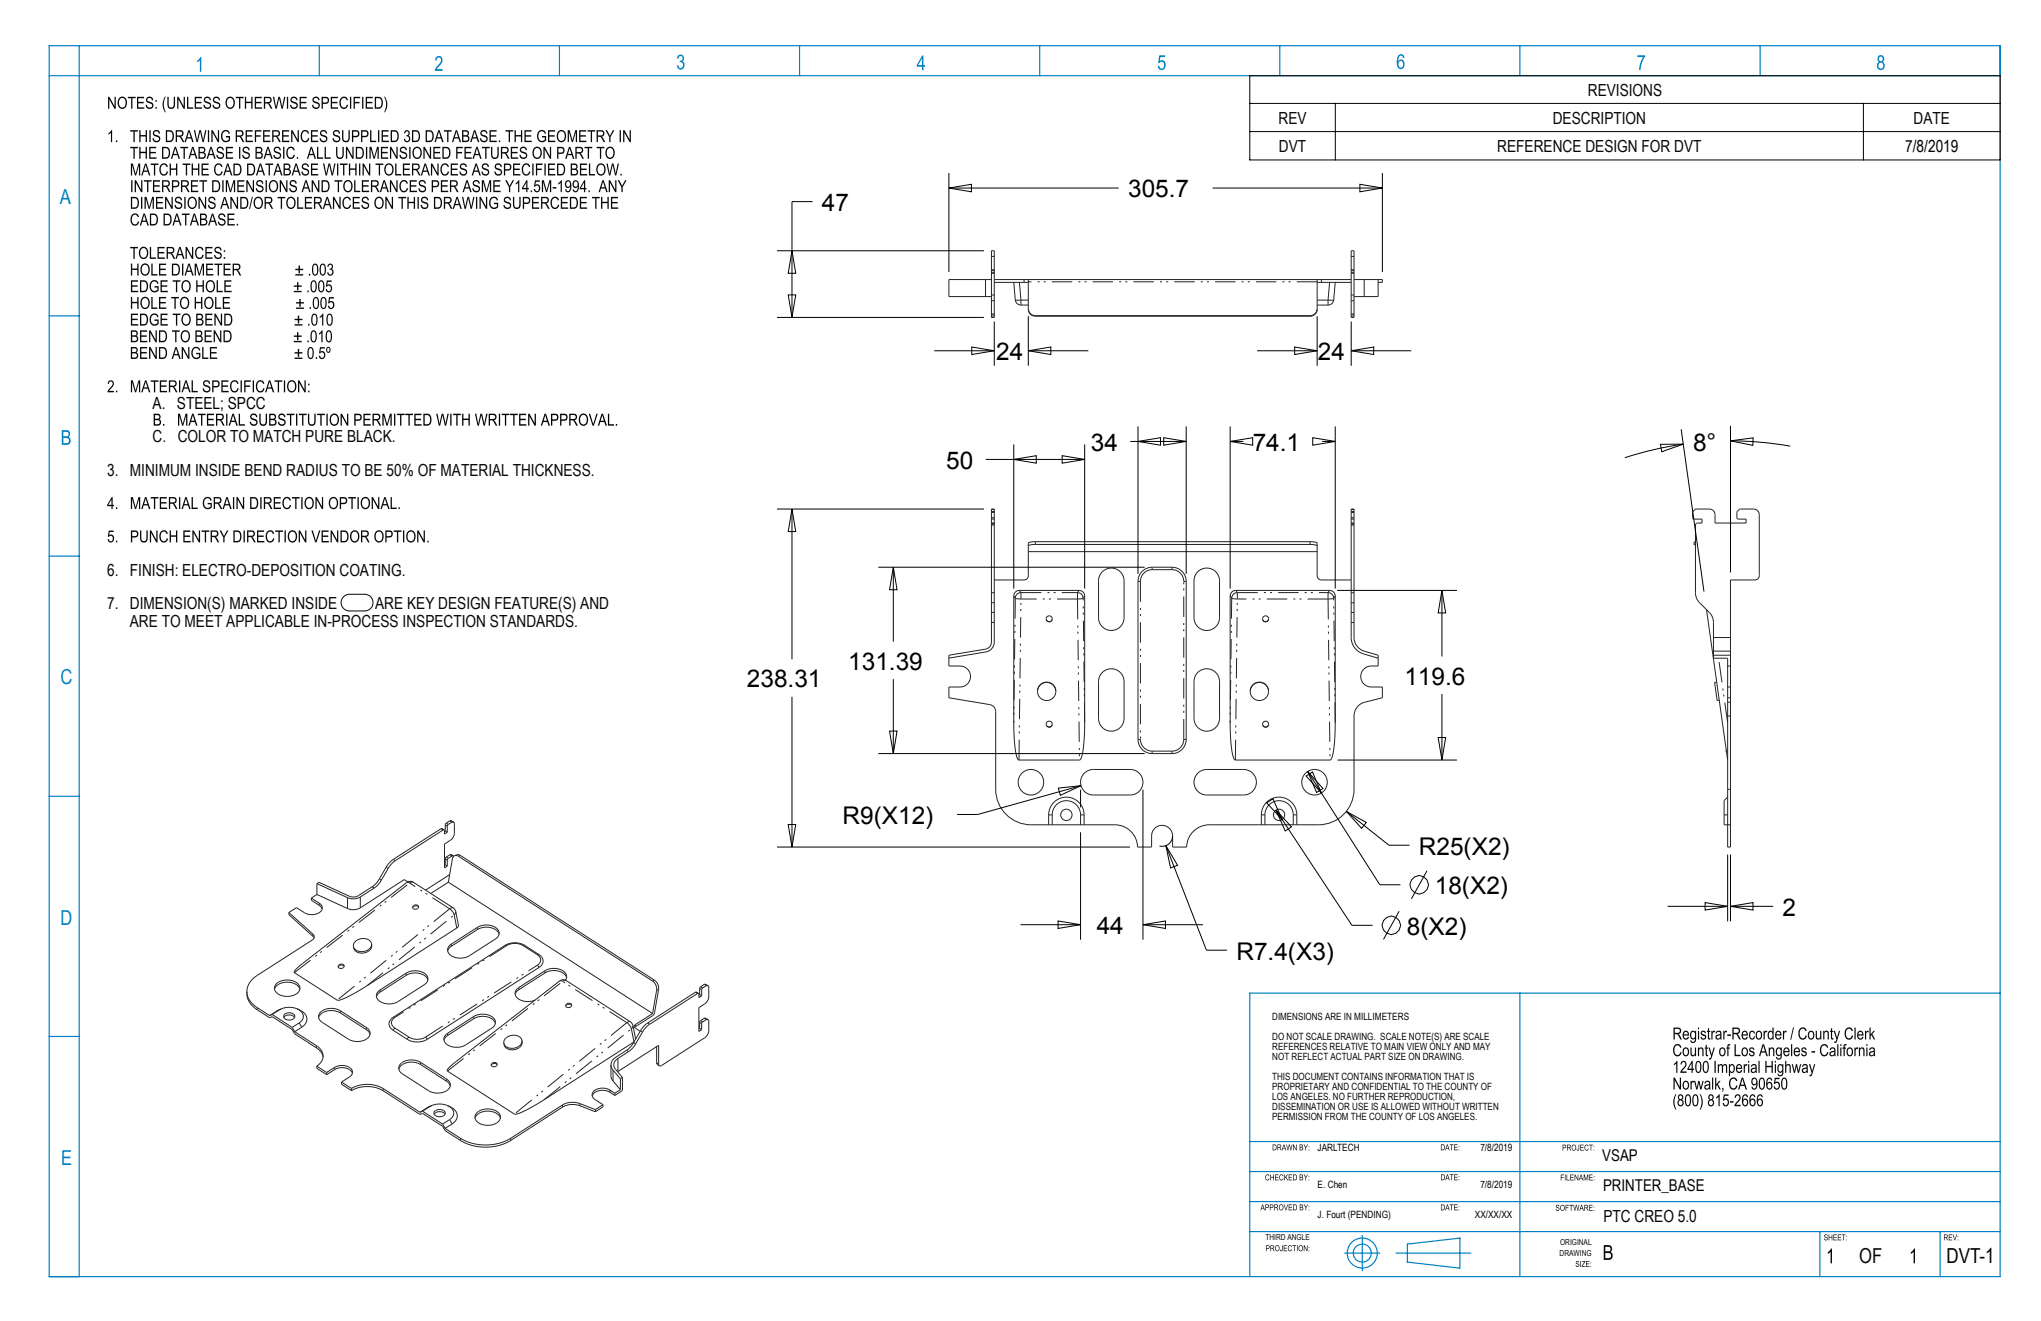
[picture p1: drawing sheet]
<svg xmlns="http://www.w3.org/2000/svg" width="432mm" height="279mm" viewBox="0 0 432 279" stroke-linecap="round" stroke-linejoin="round" font-family="sans-serif">
<defs><g id="words">
<g font-size="5.2">
<text x="238.7" y="41.8">305.7</text>
<text x="173.9" y="44.6">47</text>
<text x="210.8" y="76.2">24</text>
<text x="278.8" y="76.2">24</text>
<text x="230.8" y="95.4">34</text>
<text x="265" y="95.4">74.1</text>
<text x="358.2" y="95.4">8°</text>
<text x="200.2" y="99.2">50</text>
<text x="179.5" y="141.7">131.39</text>
<text x="158" y="145.4">238.31</text>
<text x="297.1" y="144.8">119.6</text>
<text x="178.3" y="174.3">R9(X12)</text>
<text x="300.2" y="180.8">R25(X2)</text>
<text x="303.6" y="189.1">18(X2)</text>
<text x="232" y="197.6">44</text>
<text x="297.7" y="197.7">8(X2)</text>
<text x="377.1" y="193.7">2</text>
<text x="261.6" y="203">R7.4(X3)</text>
</g>
<g font-size="4.4" fill="#0080c0">
<text x="12.6" y="43.1">A</text>
<text x="12.8" y="144.7">C</text>
<text x="12.8" y="195.7">D</text>
<text x="13" y="246.4">E</text>
</g>
<text font-size="4.4" fill="#0a0605" x="393.3" y="267.2">OF</text>
<text font-size="4.4" x="411.8" y="267.1">DVT-1</text>
<g font-size="3.5" fill="#0a0605">
<text x="335.9" y="20.2">REVISIONS</text>
<text x="270.5" y="26.1">REV</text>
<text x="328.5" y="26.1">DESCRIPTION</text>
<text x="404.9" y="26.1">DATE</text>
<text x="270.6" y="32.1">DVT</text>
<text x="316.8" y="32.1">REFERENCE DESIGN FOR DVT</text>
<text x="32.3" y="93.6">C. COLOR TO MATCH PURE BLACK.</text>
<text x="22.7" y="100.6">3. MINIMUM INSIDE BEND RADIUS TO BE 50% OF MATERIAL THICKNESS.</text>
<text x="22.7" y="121.8">6. FINISH: ELECTRO-DEPOSITION COATING.</text>
<text x="22.7" y="128.8">7. DIMENSION(S) MARKED INSIDE</text>
<text x="79.4" y="128.8">ARE KEY DESIGN FEATURE(S) AND</text>
<text x="27.5" y="132.7">ARE TO MEET APPLICABLE IN-PROCESS INSPECTION STANDARDS.</text>
<text x="339.2" y="258.4">PTC CREO 5.0</text>
</g>
<g font-size="3.5">
<text x="403.1" y="32.1">7/8/2019</text>
<text x="32.3" y="86.5">A. STEEL; SPCC</text>
</g>
<g font-size="3.4">
<text x="339" y="245.7">VSAP</text>
<text x="339.1" y="252">PRINTER_BASE</text>
</g>
<g font-size="2.1" fill="#0a0605">
<text x="269.2" y="215.8">DIMENSIONS ARE IN MILLIMETERS</text>
<text x="269.2" y="220.1">DO NOT SCALE DRAWING. SCALE NOTE(S) ARE SCALE</text>
<text x="269.2" y="222.2">REFERENCES RELATIVE TO MAIN VIEW ONLY AND MAY</text>
<text x="269.2" y="224.3">NOT REFLECT ACTUAL PART SIZE ON DRAWING.</text>
<text x="269.2" y="228.5">THIS DOCUMENT CONTAINS INFORMATION THAT IS</text>
<text x="269.2" y="230.6">PROPRIETARY AND CONFIDENTIAL TO THE COUNTY OF</text>
<text x="269.2" y="232.8">LOS ANGELES. NO FURTHER REPRODUCTION,</text>
<text x="269.2" y="234.9">DISSEMINATION OR USE IS ALLOWED WITHOUT WRITTEN</text>
<text x="269.2" y="237">PERMISSION FROM THE COUNTY OF LOS ANGELES.</text>
</g>
<g font-size="2.1">
<text x="278.8" y="243.5">JARLTECH</text>
<text x="313.2" y="243.5">7/8/2019</text>
<text x="278.8" y="251.3">E. Chen</text>
<text x="313.2" y="251.3">7/8/2019</text>
<text x="278.8" y="257.6">J. Fourt (PENDING)</text>
<text x="312" y="257.6">XX/XX/XX</text>
</g>
<g font-size="1.7" fill="#0a0605">
<text x="267.7" y="262.4">THIRD ANGLE</text>
<text x="330.1" y="263.4">ORIGINAL</text>
<text x="330" y="265.7">DRAWING</text>
</g>
</g></defs>
<!-- layer: Layer 1 -->
<path d="M65.2 82.6h.3v.4h-.3zM65.2 81.1h.3v.4h-.3zM63 80.4h.3l1.1 2v-2h.3v2.6h-.3l-1.1-2v2h-.3zM61.2 80.9a1.03 1.03 0 0 0-.2 1.2 1.03 1.03 0 0 0 .9 .6 1.13 1.13 0 0 0 .5-1.1 1.13 1.13 0 0 0-.7-.9zM61 80.8a1 1 0 0 1 1.2-.2 1 1 0 0 1 .5 1.1 1.02 1.02 0 0 1-1 1.3 1.02 1.02 0 0 1-1-1.3zM60.1 80.4h.2v2.6h-.2zM58.1 80.4h1.6v.3h-.7v2.3h-.2v-2.3h-.7zM57 80.7l-.3 1.2h.7zM56.9 80.4h.3l.8 2.6h-.3l-.2-.8h-.9l-.2 .8h-.3zM54.5 80.7a.84 .84 0 0 1 .9-.3 .84 .84 0 0 1 .5 .7l-.2 .1a.67 .67 0 0 0-.9-.4 .67 .67 0 0 0-.4 .9 .69 .69 0 0 0 .3 .9 .69 .69 0 0 0 .9-.2l.1-.3 .3 .1a.91 .91 0 0 1-1.1 .8 .91 .91 0 0 1-.8-1l.1-.8zM53.5 80.4h.2v2.6h-.2zM51.7 80.4h1.4v.3h-1.2v.8h1v.3h-1v1.2h-.2zM50.9 80.4h.3v2.6h-.3zM49 80.7a.84 .84 0 0 1 .9-.3 .84 .84 0 0 1 .6 .7l-.3 .1a.67 .67 0 0 0-.9-.4 .67 .67 0 0 0-.3 .9 .69 .69 0 0 0 .2 .9 .69 .69 0 0 0 .9-.2l.1-.3 .3 .1a.91 .91 0 0 1-1 .8 .91 .91 0 0 1-.8-1v-.8zM46.8 80.4h1.5v.3h-1.2v.8h1.1v.3h-1.1v.9h1.3v.3h-1.6zM45.2 80.7v.9h.5a.45 .45 0 0 0 .5-.4 .45 .45 0 0 0-.5-.5zM44.9 80.4h.8a.75 .75 0 0 1 .8 .8 .75 .75 0 0 1-.8 .7h-.5v1.1h-.3zM43.2 80.6a.78 .78 0 0 1 .8-.1 .78 .78 0 0 1 .5 .7h-.3a.45 .45 0 0 0-.5-.5 .45 .45 0 0 0-.3 .7h.1a.83 .83 0 0 1 1 .7 .83 .83 0 0 1-.8 1 .83 .83 0 0 1-.8-.9l.2-.1a.53 .53 0 0 0 .6 .7 .53 .53 0 0 0 .4-.8l-.1-.1a.83 .83 0 0 1-.9-.4 .83 .83 0 0 1 .1-.9zM40.5 80.4h.3v2.3h1v.3h-1.3zM39.3 80.7l-.3 1.2h.7zM39.2 80.4h.3l.8 2.6h-.3l-.2-.8h-.9l-.2 .8h-.3zM37.9 80.4h.2v2.6h-.2zM36 80.7v.9h.6a.42 .42 0 0 0 .5-.4 .42 .42 0 0 0-.4-.5zM35.7 80.4a1.73 1.73 0 0 1 1.5 .2 .72 .72 0 0 1-.4 1.2l.8 1.2h-.4l-.3-.6a.73 .73 0 0 0-.9-.5v1.1h-.3zM33.8 80.4h1.5v.3h-1.2v.8h1.1v.3h-1.1v.9h1.3v.3h-1.6zM31.9 80.4h1.6v.3h-.7v2.3h-.2v-2.3h-.7zM30.8 80.7l-.3 1.2h.7zM30.7 80.4h.3l.8 2.6h-.3l-.2-.8h-.9l-.2 .8h-.3zM27.7 80.4h.4l.6 2.2 .6-2.2h.4v2.6h-.3v-2.1l-.6 2.1h-.2l-.6-2.2v2.2h-.3zM24.5 82.6h.3v.4h-.3zM23 80.6a.72 .72 0 0 1 1 .1 .72 .72 0 0 1-.1 1.1l-.8 .9h1v.3h-1.4l.2-.6a1.55 1.55 0 0 0 .8-1.6l-.4-.1-.3 .5h-.2z" fill="#0a0605"/>
<path d="M130.3 89.7h.3v.3h-.3zM128.6 87.5h.3v2.2h1v.3h-1.3zM127.4 87.8l-.3 1.2h.7zM127.3 87.5h.3l.8 2.5h-.3l-.2-.7h-.9l-.2 .7h-.3zM124.6 87.5h.3l.6 2.3 .7-2.3h.3l-.9 2.5h-.2zM122.9 88a1.03 1.03 0 0 0-.2 1.1 1.03 1.03 0 0 0 .9 .7 1.13 1.13 0 0 0 .6-1.1 1.13 1.13 0 0 0-.8-1zM122.7 87.8a1 1 0 0 1 1.3-.2 1 1 0 0 1 .4 1.2 1.02 1.02 0 0 1-.9 1.3 1.02 1.02 0 0 1-1.1-1.3zM120.7 87.8v.8h.6a.42 .42 0 0 0 .5-.4 .42 .42 0 0 0-.4-.4zM120.4 87.5a1.73 1.73 0 0 1 1.5 .2 .72 .72 0 0 1-.4 1.2l.8 1.1h-.4l-.3-.5a.73 .73 0 0 0-.9-.6v1.1h-.3zM118.8 87.8v.9h.5a.45 .45 0 0 0 .5-.4 .45 .45 0 0 0-.5-.5zM118.5 87.5h.8a.75 .75 0 0 1 .8 .7 .75 .75 0 0 1-.8 .8h-.5v1h-.3zM116.8 87.8v.9h.6a.45 .45 0 0 0 .5-.4 .45 .45 0 0 0-.5-.5zM116.6 87.5h.8a.75 .75 0 0 1 .8 .7 .75 .75 0 0 1-.8 .8h-.6v1h-.2zM115.4 87.8l-.4 1.2h.7zM115.2 87.5h.3l.9 2.5h-.4l-.2-.7h-.9l-.2 .7h-.3zM111.7 87.5h.3l1.1 2v-2h.3v2.5h-.3l-1.1-2v2h-.3zM109.8 87.5h1.5v.3h-1.2v.8h1.1v.3h-1.1v.8h1.3v.3h-1.6zM107.9 87.5h1.6v.3h-.6v2.2h-.3v-2.2h-.7zM106.1 87.5h1.7v.3h-.7v2.2h-.3v-2.2h-.7zM105.5 87.5h.3v2.5h-.3zM103.7 87.8v.8h.6a.42 .42 0 0 0 .5-.4 .42 .42 0 0 0-.5-.4zM103.4 87.5a1.73 1.73 0 0 1 1.5 .2 .72 .72 0 0 1-.4 1.2l.7 1.1h-.3l-.3-.5a.73 .73 0 0 0-.9-.6v1.1h-.3zM100.5 87.5h.3l.4 2.2 .5-2.2h.3l.4 2.2 .5-2.2h.2l-.5 2.5h-.3l-.5-2.2-.5 2.2h-.3zM97.8 87.5h.2v1h1.1v-1h.3v2.5h-.3v-1.2h-1.1v1.2h-.2zM95.9 87.5h1.6v.3h-.7v2.2h-.3v-2.2h-.6zM95.3 87.5h.2v2.5h-.2zM92.3 87.5h.3l.4 2.2 .5-2.2h.3l.4 2.2 .5-2.2h.3l-.6 2.5h-.3l-.5-2.2-.5 2.2h-.3zM89.8 87.8v1.9a1.04 1.04 0 0 0 1.2-.6 1.04 1.04 0 0 0-.4-1.2zM89.6 87.5h.7a1.35 1.35 0 0 1 .7 2.3l-.5 .2h-.9zM87.7 87.5h1.5v.3h-1.3v.8h1.2v.3h-1.2v.8h1.3v.3h-1.5zM85.7 87.5h1.7v.3h-.7v2.2h-.3v-2.2h-.7zM84 87.5h1.6v.3h-.7v2.2h-.3v-2.2h-.6zM83.4 87.5h.2v2.5h-.2zM80.9 87.5h.4l.6 2.2 .6-2.2h.4v2.5h-.3v-2.1l-.6 2.1h-.2l-.6-2.1v2.1h-.3zM79.1 87.8v.8h.6a.42 .42 0 0 0 .5-.4 .42 .42 0 0 0-.5-.4zM78.8 87.5a1.73 1.73 0 0 1 1.5 .2 .72 .72 0 0 1-.4 1.2l.7 1.1h-.3l-.3-.5a.73 .73 0 0 0-.9-.6v1.1h-.3zM76.9 87.5h1.5v.3h-1.2v.8h1.1v.3h-1.1v.8h1.2v.3h-1.5zM75.2 87.8v.9h.6a.45 .45 0 0 0 .5-.4 .45 .45 0 0 0-.5-.5zM75 87.5h.7a.75 .75 0 0 1 .8 .7 .75 .75 0 0 1-.7 .8h-.6v1h-.2zM72.1 87.5h.2l1.1 2v-2h.3v2.5h-.3l-1.1-2v2h-.2zM70.2 88a1.03 1.03 0 0 0-.2 1.1 1.03 1.03 0 0 0 .9 .7 1.13 1.13 0 0 0 .5-1.1 1.13 1.13 0 0 0-.7-1zM70 87.8a1 1 0 0 1 1.2-.2 1 1 0 0 1 .5 1.2 1.02 1.02 0 0 1-1 1.3 1.02 1.02 0 0 1-1-1.3zM69.1 87.5h.2v2.5h-.2zM67.1 87.5h1.6v.3h-.7v2.2h-.2v-2.2h-.7zM65.2 87.5h.2v1.5a.59 .59 0 0 0 .6 .8 .59 .59 0 0 0 .5-.8v-1.5h.3v1.5a.86 .86 0 0 1-.8 1.1 .86 .86 0 0 1-.8-1.1zM63.2 87.5h1.7v.3h-.7v2.2h-.3v-2.2h-.7zM62.6 87.5h.3v2.5h-.3zM60.7 87.5h1.6v.3h-.7v2.2h-.3v-2.2h-.6zM59.1 87.7a.78 .78 0 0 1 .8-.2 .78 .78 0 0 1 .5 .7h-.3a.45 .45 0 0 0-.5-.5 .45 .45 0 0 0-.3 .7l.1 .1a.83 .83 0 0 1 1 .7 .83 .83 0 0 1-.8 .9 .83 .83 0 0 1-.8-.9h.2a.53 .53 0 0 0 .7 .6 .53 .53 0 0 0 .3-.8h-.1a.83 .83 0 0 1-.9-.4 .83 .83 0 0 1 .1-.9zM57.2 88.9v.8h.5a.44 .44 0 0 0 .5-.4 .44 .44 0 0 0-.5-.4zM57.2 87.8v.8h.5a.39 .39 0 0 0 .4-.4 .39 .39 0 0 0-.5-.4zM56.9 87.5h.8a.64 .64 0 0 1 .7 .4 .64 .64 0 0 1-.3 .8 .71 .71 0 0 1 .4 .8 .71 .71 0 0 1-.8 .5h-.8zM54.9 87.5h.2v1.5a.59 .59 0 0 0 .6 .8 .59 .59 0 0 0 .5-.8v-1.5h.3v1.5a.86 .86 0 0 1-.8 1.1 .86 .86 0 0 1-.8-1.1zM53.1 87.7a.78 .78 0 0 1 .9-.2 .78 .78 0 0 1 .4 .7h-.2a.45 .45 0 0 0-.6-.5 .45 .45 0 0 0-.2 .7l.1 .1a.83 .83 0 0 1 1 .7 .83 .83 0 0 1-.8 .9 .83 .83 0 0 1-.9-.9h.3a.53 .53 0 0 0 .6 .6 .53 .53 0 0 0 .3-.8h-.1a.83 .83 0 0 1-.8-.4 .83 .83 0 0 1 0-.9zM50.5 87.5h.3v2.2h1v.3h-1.3zM49.3 87.8l-.3 1.2h.7zM49.2 87.5h.3l.8 2.5h-.3l-.2-.7h-.9l-.2 .7h-.3zM47.8 87.5h.3v2.5h-.3zM46 87.8v.8h.6a.42 .42 0 0 0 .5-.4 .42 .42 0 0 0-.5-.4zM45.7 87.5a1.73 1.73 0 0 1 1.5 .2 .72 .72 0 0 1-.4 1.2l.7 1.1h-.3l-.3-.5a.73 .73 0 0 0-.9-.6v1.1h-.3zM43.8 87.5h1.5v.3h-1.2v.8h1.1v.3h-1.1v.8h1.2v.3h-1.5zM41.9 87.5h1.6v.3h-.7v2.2h-.3v-2.2h-.6zM40.8 87.8l-.4 1.2h.7zM40.6 87.5h.3l.9 2.5h-.3l-.3-.7h-.8l-.3 .7h-.3zM37.7 87.5h.4l.6 2.2 .6-2.2h.3v2.5h-.2v-2.1l-.6 2.1h-.3l-.6-2.1v2.1h-.2zM34.5 89.7h.3v.3h-.3zM32.8 88.9v.8h.5a.44 .44 0 0 0 .5-.4 .44 .44 0 0 0-.5-.4zM32.8 87.8v.8h.4a.39 .39 0 0 0 .5-.4 .39 .39 0 0 0-.5-.4zM32.5 87.5h.8a.64 .64 0 0 1 .6 .4 .64 .64 0 0 1-.2 .8 .71 .71 0 0 1 .4 .8 .71 .71 0 0 1-.8 .5h-.8z" fill="#000"/>
<g fill="#0a0605">
<path d="M81.3 20.4h.1a2.99 2.99 0 0 1 0 3.3h-.1a3.5 3.5 0 0 0 0-3.3zM79.6 20.8v1.9a1.04 1.04 0 0 0 1.1-.6 1.04 1.04 0 0 0-.4-1.3zM79.3 20.5h.7a1.35 1.35 0 0 1 .7 2.3l-.5 .2h-.9zM77.4 20.5h1.5v.3h-1.3v.7h1.2v.3h-1.2v.9h1.3v.3h-1.5zM76.6 20.5h.3v2.5h-.3zM74.8 20.5h1.4v.3h-1.1v.8h1v.3h-1v1.1h-.3zM74 20.5h.3v2.5h-.3zM72.2 20.7a.84 .84 0 0 1 .8-.2 .84 .84 0 0 1 .6 .7h-.3a.67 .67 0 0 0-.8-.4 .67 .67 0 0 0-.4 .9 .69 .69 0 0 0 .2 .9 .69 .69 0 0 0 .9-.1l.2-.4 .2 .1a.91 .91 0 0 1-1 .8 .91 .91 0 0 1-.8-1l.1-.8zM70 20.5h1.5v.3h-1.3v.7h1.2v.3h-1.2v.9h1.3v.3h-1.5zM68.3 20.8v.9h.5a.45 .45 0 0 0 .5-.5 .45 .45 0 0 0-.5-.4zM68 20.5h.8a.75 .75 0 0 1 .8 .7 .75 .75 0 0 1-.8 .8h-.5v1h-.3zM66.3 20.6a.78 .78 0 0 1 .8-.1 .78 .78 0 0 1 .5 .7h-.3a.45 .45 0 0 0-.5-.5 .45 .45 0 0 0-.3 .7l.2 .1a.83 .83 0 0 1 1 .7 .83 .83 0 0 1-.8 .9 .83 .83 0 0 1-.9-.9h.3a.53 .53 0 0 0 .6 .6 .53 .53 0 0 0 .3-.8l-.1-.1a.83 .83 0 0 1-.8-.3 .83 .83 0 0 1 0-1zM63.4 20.5h1.5v.3h-1.2v.7h1.1v.3h-1.1v.9h1.2v.3h-1.5zM61.6 20.6a.78 .78 0 0 1 .9-.1 .78 .78 0 0 1 .4 .7h-.2a.45 .45 0 0 0-.6-.5 .45 .45 0 0 0-.2 .7l.1 .1a.83 .83 0 0 1 1 .7 .83 .83 0 0 1-.8 .9 .83 .83 0 0 1-.8-.9h.2a.53 .53 0 0 0 .6 .6 .53 .53 0 0 0 .3-.8l-.1-.1a.83 .83 0 0 1-.8-.3 .83 .83 0 0 1 0-1zM60.7 20.5h.3v2.5h-.3zM57.7 20.5h.3l.4 2.1 .5-2.1h.3l.5 2.1 .4-2.1h.3l-.6 2.5h-.2l-.5-2.2-.5 2.2h-.3zM56.1 20.8v.8h.6a.42 .42 0 0 0 .5-.4 .42 .42 0 0 0-.4-.4zM55.8 20.5a1.73 1.73 0 0 1 1.5 .1 .72 .72 0 0 1-.4 1.3l.7 1.1h-.3l-.3-.5a.73 .73 0 0 0-.9-.6v1.1h-.3zM53.9 20.5h1.5v.3h-1.2v.7h1.1v.3h-1.1v.9h1.2v.3h-1.5zM51.8 20.5h.3v1h1.1v-1h.2v2.5h-.2v-1.2h-1.1v1.2h-.3zM49.9 20.5h1.6v.3h-.7v2.2h-.2v-2.2h-.7zM48.2 21a1.03 1.03 0 0 0-.2 1.1 1.03 1.03 0 0 0 .9 .6 1.13 1.13 0 0 0 .5-1 1.13 1.13 0 0 0-.7-1zM48 20.8a1 1 0 0 1 1.2-.2 1 1 0 0 1 .5 1.1 1.03 1.03 0 0 1-1 1.3 1.03 1.03 0 0 1-1-1.2zM45.2 20.6a.78 .78 0 0 1 .9-.1 .78 .78 0 0 1 .4 .7h-.2a.45 .45 0 0 0-.6-.5 .45 .45 0 0 0-.2 .7l.1 .1a.83 .83 0 0 1 1 .7 .83 .83 0 0 1-.8 .9 .83 .83 0 0 1-.8-.9h.2a.53 .53 0 0 0 .6 .6 .53 .53 0 0 0 .3-.8v-.1a.83 .83 0 0 1-.9-.3 .83 .83 0 0 1 0-1zM43.3 20.6a.78 .78 0 0 1 .8-.1 .78 .78 0 0 1 .5 .7h-.2a.45 .45 0 0 0-.6-.5 .45 .45 0 0 0-.3 .7l.2 .1a.83 .83 0 0 1 1 .7 .83 .83 0 0 1-.8 .9 .83 .83 0 0 1-.9-.9h.3a.53 .53 0 0 0 .6 .6 .53 .53 0 0 0 .3-.8l-.1-.1a.83 .83 0 0 1-.8-.3 .83 .83 0 0 1 0-1zM41.2 20.5h1.5v.3h-1.2v.7h1.1v.3h-1.1v.9h1.2v.3h-1.5zM39.6 20.5h.2v2.2h1.1v.3h-1.3zM37.5 20.5h.3l1.1 2v-2h.2v2.5h-.3l-1-2v2h-.3zM35.4 20.5h.3v1.4a.59 .59 0 0 0 .5 .9 .59 .59 0 0 0 .6-.9v-1.4h.2v1.4a.86 .86 0 0 1-.8 1.2 .86 .86 0 0 1-.8-1.2zM34.9 20.4h.2l-.3 .8a3.5 3.5 0 0 0 .3 2.5h-.2a2.99 2.99 0 0 1 0-3.3zM32.9 22.6h.3v.4h-.3zM32.9 21.2h.3v.3h-.3zM31.1 20.6a.78 .78 0 0 1 .8-.1 .78 .78 0 0 1 .5 .7h-.3a.45 .45 0 0 0-.5-.5 .45 .45 0 0 0-.3 .7l.2 .1a.83 .83 0 0 1 1 .7 .83 .83 0 0 1-.8 .9 .83 .83 0 0 1-.9-.9h.3a.53 .53 0 0 0 .6 .6 .53 .53 0 0 0 .3-.8l-.1-.1a.83 .83 0 0 1-.9-.3 .83 .83 0 0 1 .1-1zM29 20.5h1.5v.3h-1.2v.7h1.1v.3h-1.1v.9h1.2v.3h-1.5zM27.1 20.5h1.6v.3h-.7v2.2h-.3v-2.2h-.6zM25.4 21a1.03 1.03 0 0 0-.3 1.1 1.03 1.03 0 0 0 1 .6 1.13 1.13 0 0 0 .5-1 1.13 1.13 0 0 0-.7-1zM25.2 20.8a1 1 0 0 1 1.2-.2 1 1 0 0 1 .5 1.1 1.02 1.02 0 0 1-1 1.3 1.02 1.02 0 0 1-1-1.2zM22.9 20.5h.2l1.1 2v-2h.3v2.5h-.3l-1.1-2v2h-.2z"/>
<path d="M131.8 27.5h.3l1.1 2v-2h.3v2.6h-.3l-1.1-2v2h-.3zM131.1 27.5h.3v2.6h-.3zM128.1 27.5h.3l.6 1.2 .7-1.2h.3l-.8 1.5v1.1h-.3v-1.1zM126.5 27.8v.8h.6a.42 .42 0 0 0 .5-.3 .42 .42 0 0 0-.5-.5zM126.2 27.5a1.73 1.73 0 0 1 1.5 .2 .72 .72 0 0 1-.4 1.2l.7 1.2h-.3l-.3-.6a.73 .73 0 0 0-.9-.6v1.2h-.3zM124.3 27.5h1.6v.3h-.6v2.3h-.3v-2.3h-.7zM122.5 27.5h1.5v.3h-1.2v.8h1.1v.3h-1.1v.9h1.3v.3h-1.6zM120.1 27.5h.4l.6 2.2 .6-2.2h.4v2.6h-.3v-2.2l-.6 2.2h-.2l-.6-2.2v2.2h-.3zM118.3 28a1.03 1.03 0 0 0-.3 1.1 1.03 1.03 0 0 0 1 .7 1.13 1.13 0 0 0 .5-1.1 1.13 1.13 0 0 0-.7-.9zM118.1 27.8a1 1 0 0 1 1.2-.1 1 1 0 0 1 .5 1.1 1.02 1.02 0 0 1-1 1.3 1.02 1.02 0 0 1-1-1.3zM115.9 27.5h1.5v.3h-1.2v.8h1.2v.3h-1.2v.9h1.3v.3h-1.6zM114 27.7a.89 .89 0 0 1 .9-.2 .89 .89 0 0 1 .6 .7l-.2 .1a.72 .72 0 0 0-1-.5 .72 .72 0 0 0-.4 1 .8 .8 0 0 0 .4 .9 .8 .8 0 0 0 1-.2v-.4h-.6v-.3h.8v.9a1.13 1.13 0 0 1-1.4 .2 1.13 1.13 0 0 1-.5-1.4zM111 27.5h1.5v.3h-1.3v.8h1.2v.3h-1.2v.9h1.3v.3h-1.5zM108.9 27.5h.2v1.1h1.1v-1.1h.3v2.6h-.3v-1.2h-1.1v1.2h-.2zM106.9 27.5h1.7v.3h-.7v2.3h-.3v-2.3h-.7zM105.5 29.7h.3v.4h-.3zM103.6 27.5h1.5v.3h-1.3v.8h1.2v.3h-1.2v.9h1.3v.3h-1.5zM101.8 27.7a.78 .78 0 0 1 .8-.2 .78 .78 0 0 1 .5 .7l-.2 .1a.45 .45 0 0 0-.6-.6 .45 .45 0 0 0-.2 .7l.1 .1a.83 .83 0 0 1 1 .7 .83 .83 0 0 1-.8 .9 .83 .83 0 0 1-.9-.9h.3a.53 .53 0 0 0 .6 .7 .53 .53 0 0 0 .3-.9h-.1a.83 .83 0 0 1-.8-.4 .83 .83 0 0 1 0-.9zM100.4 27.8l-.3 1.2h.7zM100.3 27.5h.3l.8 2.6h-.3l-.2-.8h-.9l-.2 .8h-.3zM98 28.9v.9h.5a.44 .44 0 0 0 .5-.5 .44 .44 0 0 0-.5-.4zM98 27.8v.8h.5a.39 .39 0 0 0 .5-.4 .39 .39 0 0 0-.6-.4zM97.8 27.5h.7a.64 .64 0 0 1 .7 .5 .64 .64 0 0 1-.3 .7 .71 .71 0 0 1 .4 .8 .71 .71 0 0 1-.8 .6h-.7zM96.5 27.8l-.3 1.2h.7zM96.4 27.5h.3l.9 2.6h-.4l-.2-.8h-.9l-.2 .8h-.3zM93.9 27.5h1.7v.3h-.7v2.3h-.3v-2.3h-.7zM92.9 27.8l-.4 1.2h.7zM92.7 27.5h.3l.9 2.6h-.4l-.2-.8h-.9l-.2 .8h-.3zM90.3 27.8v2a1.04 1.04 0 0 0 1.2-.7 1.04 1.04 0 0 0-.4-1.2zM90 27.5h.8a1.35 1.35 0 0 1 .6 2.3l-.4 .2-1 .1zM87.4 27.8v2a1.01 1.01 0 0 0 1.1-.5 1.01 1.01 0 0 0 0-1.1l-.3-.3zM87.2 27.5h.7a1.35 1.35 0 0 1 .6 2.3l-.4 .2-.9 .1zM85.7 27.7a.62 .62 0 0 1 .9 .1 .62 .62 0 0 1-.2 .9 .7 .7 0 0 1 .2 1.2 .7 .7 0 0 1-1.2-.5l.3-.1 .1 .3a.45 .45 0 0 0 .7-.2 .45 .45 0 0 0-.6-.5l.1-.3a.38 .38 0 0 0 .5-.3 .38 .38 0 0 0-.4-.4 .38 .38 0 0 0-.4 .3h-.2zM82.9 27.8v2a1.04 1.04 0 0 0 1.2-.7 1.04 1.04 0 0 0-.4-1.2zM82.7 27.5h.7a1.35 1.35 0 0 1 .6 2.3l-.4 .2-.9 .1zM80.7 27.5h1.5v.3h-1.2v.8h1.2v.3h-1.2v.9h1.3v.3h-1.6zM80 27.5h.3v2.6h-.3zM78.3 27.5h.3v2.3h1v.3h-1.3zM76.7 27.8v.9h.5a.45 .45 0 0 0 .5-.4 .45 .45 0 0 0-.5-.5zM76.4 27.5h.8a.75 .75 0 0 1 .8 .8 .75 .75 0 0 1-.8 .7h-.5v1.1h-.3zM74.7 27.8v.9h.6a.45 .45 0 0 0 .5-.4 .45 .45 0 0 0-.5-.5zM74.5 27.5h.7a.75 .75 0 0 1 .8 .8 .75 .75 0 0 1-.7 .7h-.6v1.1h-.2zM72.4 27.5h.2v1.5a.59 .59 0 0 0 .6 .8 .59 .59 0 0 0 .5-.8v-1.5h.3v1.5a.86 .86 0 0 1-.8 1.1 .86 .86 0 0 1-.8-1.1zM70.6 27.7a.78 .78 0 0 1 .9-.2 .78 .78 0 0 1 .4 .7l-.2 .1a.45 .45 0 0 0-.6-.6 .45 .45 0 0 0-.2 .7l.1 .1a.83 .83 0 0 1 1 .7 .83 .83 0 0 1-.8 1 .83 .83 0 0 1-.9-1h.3a.53 .53 0 0 0 .6 .7 .53 .53 0 0 0 .3-.9h-.1a.83 .83 0 0 1-.8-.4 .83 .83 0 0 1 0-.9zM67.9 27.7a.78 .78 0 0 1 .8-.2 .78 .78 0 0 1 .5 .7l-.3 .1a.45 .45 0 0 0-.5-.6 .45 .45 0 0 0-.3 .7l.2 .1a.83 .83 0 0 1 1 .7 .83 .83 0 0 1-.8 .9 .83 .83 0 0 1-.9-.9h.3a.53 .53 0 0 0 .6 .7 .53 .53 0 0 0 .3-.9h-.1a.83 .83 0 0 1-.8-.4 .83 .83 0 0 1 0-.9zM65.8 27.5h1.5v.3h-1.2v.8h1.1v.3h-1.1v.9h1.2v.3h-1.5zM64 27.7a.84 .84 0 0 1 .8-.2 .84 .84 0 0 1 .6 .7l-.3 .1a.67 .67 0 0 0-.8-.4 .67 .67 0 0 0-.4 .9 .69 .69 0 0 0 .2 .9 .69 .69 0 0 0 .9-.2l.2-.3 .2 .1a.91 .91 0 0 1-1 .8 .91 .91 0 0 1-.8-1.1l.1-.7zM61.6 27.5h.3l1.1 2v-2h.2v2.6h-.3l-1-2v2h-.3zM59.7 27.5h1.5v.3h-1.2v.8h1.1v.3h-1.1v.9h1.2v.3h-1.5zM57.9 27.8v.8h.5a.42 .42 0 0 0 .6-.3 .42 .42 0 0 0-.5-.5zM57.6 27.5a1.73 1.73 0 0 1 1.5 .2 .72 .72 0 0 1-.4 1.2l.7 1.2h-.3l-.3-.6a.73 .73 0 0 0-.9-.6v1.2h-.3zM55.7 27.5h1.5v.3h-1.3v.8h1.2v.3h-1.2v.9h1.3v.3h-1.5zM53.9 27.5h1.4v.3h-1.1v.8h1v.3h-1v1.2h-.3zM52 27.5h1.5v.3h-1.3v.8h1.2v.3h-1.2v.9h1.3v.3h-1.5zM50.1 27.8v.8h.6a.42 .42 0 0 0 .5-.3 .42 .42 0 0 0-.4-.5zM49.9 27.5a1.73 1.73 0 0 1 1.4 .2 .72 .72 0 0 1-.4 1.2l.8 1.2h-.3l-.3-.6a.73 .73 0 0 0-1-.6v1.2h-.2zM47.1 27.7a.89 .89 0 0 1 .9-.2 .89 .89 0 0 1 .6 .7l-.2 .1a.72 .72 0 0 0-.9-.5 .72 .72 0 0 0-.5 1 .8 .8 0 0 0 .4 .9 .8 .8 0 0 0 1-.2v-.4h-.6v-.3h.9v.9a1.13 1.13 0 0 1-1.5 .2 1.13 1.13 0 0 1-.4-1.4zM44.7 27.5h.3l1.1 2v-2h.3v2.6h-.3l-1.1-2v2h-.3zM44 27.5h.3v2.6h-.3zM41 27.5h.3l.4 2.2 .5-2.2h.3l.5 2.2 .4-2.2h.3l-.6 2.6h-.3l-.5-2.3-.5 2.3h-.2zM40 27.8l-.4 1.2h.7zM39.8 27.5h.3l.9 2.6h-.3l-.3-.8h-.8l-.3 .8h-.3zM37.5 27.8v.8h.5a.42 .42 0 0 0 .5-.3 .42 .42 0 0 0-.4-.5zM37.2 27.5a1.73 1.73 0 0 1 1.4 .2 .72 .72 0 0 1-.4 1.2l.8 1.2h-.3l-.3-.6a.73 .73 0 0 0-.9-.6v1.2h-.3zM35.4 27.8v2a1.04 1.04 0 0 0 1.1-.7 1.04 1.04 0 0 0-.4-1.2zM35.1 27.5h.7a1.35 1.35 0 0 1 .7 2.3l-.5 .2-.9 .1zM32.5 27.7a.78 .78 0 0 1 .9-.2 .78 .78 0 0 1 .4 .7l-.2 .1a.45 .45 0 0 0-.6-.6 .45 .45 0 0 0-.2 .7l.1 .1a.83 .83 0 0 1 1 .7 .83 .83 0 0 1-.8 .9 .83 .83 0 0 1-.8-.9h.2a.53 .53 0 0 0 .6 .7 .53 .53 0 0 0 .3-.9 .83 .83 0 0 1-.9-.4 .83 .83 0 0 1 0-.9zM31.6 27.5h.3v2.6h-.3zM29.5 27.5h.2v1.1h1.1v-1.1h.3v2.6h-.3v-1.2h-1.1v1.2h-.2zM27.5 27.5h1.7v.3h-.7v2.3h-.3v-2.3h-.7zM24.5 29.7h.3v.4h-.3zM23.6 27.5h.1v2.6h-.2v-2l-.5 .4v-.3z"/>
<path d="M128.6 31.6a1.03 1.03 0 0 0-.3 1.1 1.03 1.03 0 0 0 1 .6 1.13 1.13 0 0 0 .5-1.1 1.13 1.13 0 0 0-.7-.9zM128.4 31.4a1 1 0 0 1 1.2-.2 1 1 0 0 1 .5 1.1 1.02 1.02 0 0 1-1 1.3 1.02 1.02 0 0 1-1-1.2zM126.2 31.1h1.7v.3h-.7v2.2h-.3v-2.2h-.7zM123.7 31.1h1.6v.3h-.7v2.2h-.3v-2.2h-.6zM122 31.3v.9h.6a.42 .42 0 0 0 .5-.4 .42 .42 0 0 0-.4-.5zM121.7 31.1a1.73 1.73 0 0 1 1.5 .1 .72 .72 0 0 1-.4 1.2l.8 1.2h-.4l-.3-.5a.73 .73 0 0 0-.9-.6v1.1h-.3zM120.5 31.3l-.3 1.2h.7zM120.4 31.1h.3l.8 2.5h-.3l-.2-.8h-.9l-.2 .8h-.3zM118.1 31.4v.9h.6a.45 .45 0 0 0 .5-.5 .45 .45 0 0 0-.5-.4zM117.9 31.1h.7a.75 .75 0 0 1 .9 .7 .75 .75 0 0 1-.8 .8h-.6v1h-.2zM115 31.1h.2l1.1 1.9v-1.9h.3v2.5h-.3l-1.1-2v2h-.2zM113.1 31.6a1.03 1.03 0 0 0-.2 1.1 1.03 1.03 0 0 0 .9 .6 1.13 1.13 0 0 0 .6-1.1 1.13 1.13 0 0 0-.8-.9zM112.9 31.4a1 1 0 0 1 1.3-.2 1 1 0 0 1 .4 1.1 1.02 1.02 0 0 1-.9 1.3 1.02 1.02 0 0 1-1.1-1.2zM110.2 31.2a.78 .78 0 0 1 .8-.1 .78 .78 0 0 1 .5 .7h-.3a.45 .45 0 0 0-.5-.5 .45 .45 0 0 0-.3 .7h.1a.83 .83 0 0 1 1.1 .8 .83 .83 0 0 1-.9 .9 .83 .83 0 0 1-.8-.9l.3-.1a.53 .53 0 0 0 .6 .7 .53 .53 0 0 0 .3-.8l-.1-.1a.83 .83 0 0 1-.9-.4 .83 .83 0 0 1 .1-.9zM108.1 31.1h1.5v.3h-1.3v.7h1.2v.3h-1.2v.9h1.3v.3h-1.5zM106.2 31.3v.9h.6a.42 .42 0 0 0 .5-.4 .42 .42 0 0 0-.4-.5zM106 31.1a1.73 1.73 0 0 1 1.4 .1 .72 .72 0 0 1-.4 1.2l.8 1.2h-.3l-.3-.5a.73 .73 0 0 0-1-.6v1.1h-.2zM103.9 31.1h.3v1.4a.59 .59 0 0 0 .5 .8 .59 .59 0 0 0 .5-.8v-1.4h.3v1.4a.86 .86 0 0 1-.8 1.1 .86 .86 0 0 1-.8-1.1zM102 31.1h1.6v.3h-.7v2.2h-.3v-2.2h-.6zM100.9 31.3l-.3 1.2h.7zM100.8 31.1h.3l.8 2.5h-.3l-.3-.8h-.8l-.2 .8h-.3zM98.3 31.1h1.5v.3h-1.3v.7h1.2v.3h-1.2v.9h1.3v.3h-1.5zM96.5 31.1h1.4v.3h-1.1v.7h1v.3h-1v1.2h-.3zM93.9 31.4v1.9a1.04 1.04 0 0 0 1.1-.6 1.04 1.04 0 0 0-.3-1.3zM93.6 31.1h.7a1.35 1.35 0 0 1 .7 2.3l-.5 .2h-.9zM91.7 31.1h1.5v.3h-1.3v.7h1.2v.3h-1.2v.9h1.3v.3h-1.5zM89.6 31.1h.3l1 1.9v-1.9h.3v2.5h-.3l-1.1-2v2h-.2zM87.7 31.6a1.03 1.03 0 0 0-.2 1.1 1.03 1.03 0 0 0 .9 .6 1.13 1.13 0 0 0 .6-1.1 1.13 1.13 0 0 0-.8-.9zM87.5 31.4a1 1 0 0 1 1.3-.2 1 1 0 0 1 .4 1.1 1.02 1.02 0 0 1-.9 1.3 1.02 1.02 0 0 1-1-1.2zM86.6 31.1h.3v2.5h-.3zM84.8 31.2a.78 .78 0 0 1 .8-.1 .78 .78 0 0 1 .5 .7h-.3a.45 .45 0 0 0-.5-.5 .45 .45 0 0 0-.3 .7h.2a.83 .83 0 0 1 1 .8 .83 .83 0 0 1-.9 .9 .83 .83 0 0 1-.8-.9l.3-.1a.53 .53 0 0 0 .6 .7 .53 .53 0 0 0 .3-.8l-.1-.1a.83 .83 0 0 1-.9-.4 .83 .83 0 0 1 .1-.9zM82.5 31.1h.3l1.1 1.9v-1.9h.2v2.5h-.2l-1.1-2v2h-.3zM80.6 31.1h1.5v.3h-1.2v.7h1.1v.3h-1.1v.9h1.2v.3h-1.5zM78.2 31.1h.4l.6 2.1 .6-2.1h.3v2.5h-.2v-2.1l-.6 2.1h-.3l-.6-2.2v2.2h-.2zM77.4 31.1h.3v2.5h-.3zM75.5 31.4v1.9a1.01 1.01 0 0 0 1.1-.4 1.01 1.01 0 0 0 0-1.2l-.3-.3zM75.3 31.1h.7a1.35 1.35 0 0 1 .7 2.3l-.5 .2h-.9zM73.2 31.1h.3l1.1 1.9v-1.9h.2v2.5h-.3l-1.1-2v2h-.2zM71.1 31.1h.3v1.4a.59 .59 0 0 0 .5 .8 .59 .59 0 0 0 .6-.8v-1.4h.2v1.4a.86 .86 0 0 1-.8 1.1 .86 .86 0 0 1-.8-1.1zM68.7 31.1h.2v2.2h1.1v.3h-1.3zM67.1 31.1h.2v2.2h1.1v.3h-1.3zM65.9 31.3l-.4 1.2h.7zM65.7 31.1h.3l.9 2.5h-.3l-.3-.8h-.9l-.2 .8h-.3zM62.8 33.2h.3v.4h-.3zM60.9 31.3a.84 .84 0 0 1 .9-.2 .84 .84 0 0 1 .6 .6l-.3 .1a.67 .67 0 0 0-.9-.4 .67 .67 0 0 0-.4 .9 .69 .69 0 0 0 .3 .9 .69 .69 0 0 0 .9-.1l.1-.4 .3 .1a.91 .91 0 0 1-1 .8 .91 .91 0 0 1-.8-1v-.8zM59.9 31.1h.3v2.5h-.3zM58.1 31.2a.78 .78 0 0 1 .8-.1 .78 .78 0 0 1 .5 .7h-.3a.45 .45 0 0 0-.5-.5 .45 .45 0 0 0-.3 .7h.2a.83 .83 0 0 1 1 .8 .83 .83 0 0 1-.8 .9 .83 .83 0 0 1-.9-.9l.3-.1a.53 .53 0 0 0 .6 .7 .53 .53 0 0 0 .3-.8l-.1-.1a.83 .83 0 0 1-.8-.4 .83 .83 0 0 1 0-.9zM56.7 31.3l-.3 1.2h.7zM56.6 31.1h.3l.8 2.5h-.3l-.3-.8h-.8l-.2 .8h-.3zM54.3 32.4v.9h.5a.44 .44 0 0 0 .5-.5 .44 .44 0 0 0-.5-.4zM54.3 31.4v.7h.5a.39 .39 0 0 0 .4-.4 .39 .39 0 0 0-.5-.3zM54 31.1h.8a.64 .64 0 0 1 .7 .4 .64 .64 0 0 1-.3 .7 .71 .71 0 0 1 .4 .9 .71 .71 0 0 1-.8 .5h-.8zM51.5 31.2a.78 .78 0 0 1 .8-.1 .78 .78 0 0 1 .5 .7h-.2a.45 .45 0 0 0-.6-.5 .45 .45 0 0 0-.2 .7h.1a.83 .83 0 0 1 1 .8 .83 .83 0 0 1-.8 .9 .83 .83 0 0 1-.9-.9l.3-.1a.53 .53 0 0 0 .6 .7 .53 .53 0 0 0 .3-.8l-.1-.1a.83 .83 0 0 1-.8-.4 .83 .83 0 0 1 0-.9zM50.6 31.1h.2v2.5h-.2zM47.8 31.1h1.5v.3h-1.2v.7h1.1v.3h-1.1v.9h1.2v.3h-1.5zM46 31.2a.78 .78 0 0 1 .9-.1 .78 .78 0 0 1 .5 .7h-.3a.45 .45 0 0 0-.6-.5 .45 .45 0 0 0-.2 .7h.1a.83 .83 0 0 1 1 .8 .83 .83 0 0 1-.8 .9 .83 .83 0 0 1-.8-.9l.2-.1a.53 .53 0 0 0 .6 .7 .53 .53 0 0 0 .4-.8l-.1-.1a.83 .83 0 0 1-.9-.4 .83 .83 0 0 1 0-.9zM44.6 31.3l-.3 1.2h.7zM44.5 31.1h.3l.8 2.5h-.3l-.2-.8h-.9l-.2 .8h-.3zM42.3 32.4v.9h.5a.44 .44 0 0 0 .5-.5 .44 .44 0 0 0-.6-.4zM42.3 31.4v.7h.4a.39 .39 0 0 0 .5-.4 .39 .39 0 0 0-.5-.3zM42 31.1h.8a.64 .64 0 0 1 .6 .4 .64 .64 0 0 1-.2 .7 .71 .71 0 0 1 .3 .9 .71 .71 0 0 1-.7 .5h-.8zM40.8 31.3l-.4 1.2h.7zM40.6 31.1h.3l.9 2.5h-.3l-.3-.8h-.8l-.3 .8h-.3zM38.2 31.1h1.6v.3h-.7v2.2h-.3v-2.2h-.6zM37.1 31.3l-.4 1.2h.7zM36.9 31.1h.3l.9 2.5h-.3l-.3-.8h-.8l-.3 .8h-.3zM34.6 31.4v1.9a1.04 1.04 0 0 0 1.1-.6 1.04 1.04 0 0 0-.4-1.3zM34.3 31.1h.7a1.35 1.35 0 0 1 .7 2.3l-.5 .2h-.9zM31.6 31.1h1.5v.3h-1.3v.7h1.2v.3h-1.2v.9h1.3v.3h-1.5zM29.5 31.1h.2v1h1.1v-1h.3v2.5h-.3v-1.2h-1.1v1.2h-.2zM27.5 31.1h1.7v.3h-.7v2.2h-.3v-2.2h-.7z"/>
<path d="M131.2 36.8h.3v.3h-.3zM128.3 34.6h.3l.4 2.2 .5-2.2h.3l.4 2.2 .5-2.2h.3l-.6 2.5h-.3l-.5-2.2-.5 2.2h-.3zM126.6 35.1a1.03 1.03 0 0 0-.2 1.1 1.03 1.03 0 0 0 .9 .6 1.13 1.13 0 0 0 .6-1 1.13 1.13 0 0 0-.8-1zM126.4 34.9a1 1 0 0 1 1.3-.2 1 1 0 0 1 .4 1.2 1.02 1.02 0 0 1-.9 1.3 1.02 1.02 0 0 1-1.1-1.3zM124.6 34.6h.3v2.2h1v.3h-1.3zM122.7 34.6h1.5v.3h-1.2v.8h1.1v.3h-1.1v.8h1.2v.3h-1.5zM121 35.9v.9h.5a.44 .44 0 0 0 .5-.4 .44 .44 0 0 0-.5-.5zM121 34.9v.7h.5a.39 .39 0 0 0 .4-.4 .39 .39 0 0 0-.5-.3zM120.7 34.6h.8a.64 .64 0 0 1 .7 .4 .64 .64 0 0 1-.3 .8 .71 .71 0 0 1 .4 .8 .71 .71 0 0 1-.8 .5h-.8zM118.1 34.9v1.9a1.04 1.04 0 0 0 1.2-.6 1.04 1.04 0 0 0-.4-1.3zM117.9 34.6h.7a1.35 1.35 0 0 1 .6 2.3l-.4 .2h-.9zM115.9 34.6h1.5v.3h-1.2v.8h1.2v.3h-1.2v.8h1.3v.3h-1.6zM115.2 34.6h.3v2.5h-.3zM113.4 34.6h1.4v.3h-1.1v.8h.9v.3h-.9v1.1h-.3zM112.6 34.6h.3v2.5h-.3zM110.7 34.8a.84 .84 0 0 1 .9-.2 .84 .84 0 0 1 .6 .7l-.3 .1a.67 .67 0 0 0-.9-.5 .67 .67 0 0 0-.3 .9 .69 .69 0 0 0 .2 .9 .69 .69 0 0 0 .9-.1l.1-.4 .3 .1a.91 .91 0 0 1-1 .8 .91 .91 0 0 1-.8-1v-.8zM108.5 34.6h1.5v.3h-1.2v.8h1.2v.3h-1.2v.8h1.3v.3h-1.6zM106.9 34.9v.9h.5a.45 .45 0 0 0 .5-.5 .45 .45 0 0 0-.5-.4zM106.6 34.6h.8a.75 .75 0 0 1 .8 .7 .75 .75 0 0 1-.8 .8h-.5v1h-.3zM104.9 34.7a.78 .78 0 0 1 .8-.1 .78 .78 0 0 1 .5 .7h-.3a.45 .45 0 0 0-.5-.5 .45 .45 0 0 0-.3 .7l.1 .1a.83 .83 0 0 1 1 .7 .83 .83 0 0 1-.8 .9 .83 .83 0 0 1-.8-.9h.2a.53 .53 0 0 0 .7 .6 .53 .53 0 0 0 .3-.8h-.1a.83 .83 0 0 1-.9-.4 .83 .83 0 0 1 .1-1zM102.1 34.7a.78 .78 0 0 1 .9-.1 .78 .78 0 0 1 .4 .7h-.2a.45 .45 0 0 0-.6-.5 .45 .45 0 0 0-.2 .7l.1 .1a.83 .83 0 0 1 1 .7 .83 .83 0 0 1-.8 .9 .83 .83 0 0 1-.8-.9h.2a.53 .53 0 0 0 .6 .6 .53 .53 0 0 0 .3-.8h-.1a.83 .83 0 0 1-.8-.4 .83 .83 0 0 1 0-1zM100.7 34.9l-.3 1.2h.7zM100.6 34.6h.3l.8 2.5h-.3l-.2-.8h-.9l-.2 .8h-.3zM97.5 34.7a.78 .78 0 0 1 .8-.1 .78 .78 0 0 1 .5 .7h-.3a.45 .45 0 0 0-.5-.5 .45 .45 0 0 0-.3 .7l.1 .1a.83 .83 0 0 1 1 .7 .83 .83 0 0 1-.8 .9 .83 .83 0 0 1-.8-.9h.2a.53 .53 0 0 0 .7 .6 .53 .53 0 0 0 .3-.8h-.1a.83 .83 0 0 1-.9-.4 .83 .83 0 0 1 .1-1zM95.4 34.6h1.5v.3h-1.3v.8h1.2v.3h-1.2v.8h1.3v.3h-1.5zM93.5 34.8a.84 .84 0 0 1 .9-.2 .84 .84 0 0 1 .6 .7l-.3 .1a.67 .67 0 0 0-.9-.5 .67 .67 0 0 0-.3 .9 .69 .69 0 0 0 .2 .9 .69 .69 0 0 0 .9-.1l.1-.4 .3 .1a.91 .91 0 0 1-1 .8 .91 .91 0 0 1-.8-1v-.8zM91.2 34.6h.3l1 2v-2h.3v2.5h-.3l-1.1-2v2h-.2zM90 34.9l-.4 1.2h.7zM89.8 34.6h.3l.9 2.5h-.4l-.2-.8h-.9l-.2 .8h-.3zM87.4 34.9v.8h.6a.42 .42 0 0 0 .5-.4 .42 .42 0 0 0-.4-.4zM87.2 34.6a1.73 1.73 0 0 1 1.4 .2 .72 .72 0 0 1-.4 1.2l.8 1.1h-.4l-.2-.5a.73 .73 0 0 0-1-.6v1.1h-.2zM85.2 34.6h1.5v.3h-1.2v.8h1.2v.3h-1.2v.8h1.3v.3h-1.6zM83.6 34.6h.3v2.2h1v.3h-1.3zM81.8 35.1a1.03 1.03 0 0 0-.3 1.1 1.03 1.03 0 0 0 1 .6 1.13 1.13 0 0 0 .5-1 1.13 1.13 0 0 0-.7-1zM81.6 34.9a1 1 0 0 1 1.2-.2 1 1 0 0 1 .5 1.2 1.02 1.02 0 0 1-1 1.3 1.02 1.02 0 0 1-1-1.3zM79.5 34.6h1.6v.3h-.7v2.2h-.3v-2.2h-.6zM76.7 34.6h.3l1.1 2v-2h.2v2.5h-.2l-1.1-2v2h-.3zM76 34.6h.2v2.5h-.2zM73.8 34.6h.3v1h1.1v-1h.2v2.5h-.2v-1.2h-1.1v1.2h-.3zM71.9 34.6h1.6v.3h-.6v2.2h-.3v-2.2h-.7zM71.3 34.6h.3v2.5h-.3zM68.3 34.6h.3l.4 2.2 .5-2.2h.3l.5 2.2 .4-2.2h.3l-.6 2.5h-.2l-.5-2.2-.5 2.2h-.3zM65.8 34.6h1.5v.3h-1.2v.8h1.1v.3h-1.1v.8h1.2v.3h-1.5zM64 34.7a.78 .78 0 0 1 .9-.1 .78 .78 0 0 1 .4 .7h-.2a.45 .45 0 0 0-.6-.5 .45 .45 0 0 0-.2 .7 .89 .89 0 0 1 .9 .5 .89 .89 0 0 1 0 .9 .86 .86 0 0 1-.9 .2 .86 .86 0 0 1-.5-.8h.2a.53 .53 0 0 0 .6 .6 .53 .53 0 0 0 .3-.8 .83 .83 0 0 1-.9-.4 .83 .83 0 0 1 0-1zM62.6 34.9l-.3 1.2h.7zM62.5 34.6h.3l.8 2.5h-.3l-.2-.8h-.9l-.2 .8h-.3zM60.3 35.9v.9h.5a.44 .44 0 0 0 .5-.4 .44 .44 0 0 0-.6-.5zM60.3 34.9v.7h.4a.39 .39 0 0 0 .5-.4 .39 .39 0 0 0-.5-.3zM60 34.6h.8a.64 .64 0 0 1 .6 .4 .64 .64 0 0 1-.2 .8 .71 .71 0 0 1 .3 .8 .71 .71 0 0 1-.7 .5h-.8zM58.8 34.9l-.4 1.2h.7zM58.6 34.6h.3l.9 2.5h-.3l-.3-.8h-.8l-.3 .8h-.3zM56.1 34.6h1.7v.3h-.7v2.2h-.3v-2.2h-.7zM55.1 34.9l-.4 1.2h.7zM54.9 34.6h.3l.9 2.5h-.3l-.3-.8h-.8l-.3 .8h-.3zM52.5 34.9v1.9a1.04 1.04 0 0 0 1.2-.6 1.04 1.04 0 0 0-.4-1.3zM52.3 34.6h.7a1.35 1.35 0 0 1 .7 2.3l-.5 .2h-.9zM49.7 34.9v1.9a1.04 1.04 0 0 0 1.1-.6 1.04 1.04 0 0 0-.4-1.3zM49.4 34.6h.7a1.35 1.35 0 0 1 .7 2.3l-.5 .2h-.9zM48.2 34.9l-.4 1.2h.7zM48 34.6h.3l.9 2.5h-.3l-.3-.8h-.9l-.2 .8h-.3zM45.6 34.8a.84 .84 0 0 1 .9-.2 .84 .84 0 0 1 .6 .7l-.3 .1a.67 .67 0 0 0-.9-.5 .67 .67 0 0 0-.3 .9 .69 .69 0 0 0 .2 .9 .69 .69 0 0 0 .9-.1l.1-.4 .3 .1a.91 .91 0 0 1-1 .8 .91 .91 0 0 1-.8-1v-.8zM42.6 34.6h1.5v.3h-1.2v.8h1.2v.3h-1.2v.8h1.3v.3h-1.6zM40.5 34.6h.3v1h1.1v-1h.3v2.5h-.3v-1.2h-1.1v1.2h-.3zM38.6 34.6h1.7v.3h-.7v2.2h-.3v-2.2h-.7zM35.9 34.6h.3v1h1v-1h.3v2.5h-.3v-1.2h-1v1.2h-.3zM34.1 34.8a.84 .84 0 0 1 .8-.2 .84 .84 0 0 1 .6 .7l-.3 .1a.67 .67 0 0 0-.8-.5 .67 .67 0 0 0-.4 .9 .69 .69 0 0 0 .2 .9 .69 .69 0 0 0 1-.1l.1-.4 .2 .1a.91 .91 0 0 1-1 .8 .91 .91 0 0 1-.8-1l.1-.8zM31.9 34.6h1.6v.3h-.7v2.2h-.2v-2.2h-.7zM30.8 34.9l-.3 1.2h.7zM30.7 34.6h.3l.8 2.5h-.3l-.2-.8h-.9l-.2 .8h-.3zM27.7 34.6h.4l.6 2.1 .6-2.1h.4v2.5h-.3v-2.1l-.6 2.1h-.2l-.6-2.1v2.1h-.3z"/>
<path d="M130.7 38.1h.3l.6 1.2 .6-1.2h.4l-.9 1.5v1h-.2v-1zM128.8 38.1h.3l1.1 2v-2h.2v2.5h-.3l-1.1-1.9v1.9h-.2zM127.6 38.4l-.4 1.2h.7zM127.4 38.1h.3l.9 2.5h-.3l-.3-.7h-.9l-.2 .7h-.3zM124.5 40.3h.3v.3h-.3zM123.5 38.6l-.6 1.2h.6zM123.6 38.1h.2v1.7h.3v.2h-.3v.6h-.3v-.6h-.8v-.2zM121.5 38.5a.51 .51 0 0 0-.1 .7 .51 .51 0 0 0 .7 .2 .51 .51 0 0 0 .1-.7 .51 .51 0 0 0-.7-.2zM121.3 38.3a.71 .71 0 0 1 .9-.1 .71 .71 0 0 1 .3 .8 1.28 1.28 0 0 1-.8 1.7l-.3-.2-.2-.4 .2-.1 .1 .3a.57 .57 0 0 0 .7-.2 .57 .57 0 0 0 0-.6 .61 .61 0 0 1-.7 .2 .61 .61 0 0 1-.4-.7zM119.9 38.5a.51 .51 0 0 0-.1 .7 .51 .51 0 0 0 .7 .2 .51 .51 0 0 0 .1-.7 .51 .51 0 0 0-.7-.2zM119.7 38.3a.71 .71 0 0 1 .9-.1 .71 .71 0 0 1 .3 .8 1.28 1.28 0 0 1-.8 1.7l-.4-.2-.1-.4 .2-.1 .1 .3a.57 .57 0 0 0 .7-.2 .57 .57 0 0 0 0-.6 .61 .61 0 0 1-.8 .2 .61 .61 0 0 1-.3-.7zM118.7 38.1h.2v2.5h-.3v-1.9l-.5 .3v-.3zM116.9 39.6h.8v.3h-.8zM114.6 38.1h.4l.6 2.2 .6-2.2h.4v2.5h-.2v-2.1l-.7 2.1h-.2l-.6-2.1v2.1h-.3zM113.2 38.1h1v.3h-.8l-.1 .7a.8 .8 0 0 1 1 .4 .8 .8 0 0 1-.3 1.1 .66 .66 0 0 1-.7 0 .66 .66 0 0 1-.4-.6h.3a.46 .46 0 0 0 .6 .4 .46 .46 0 0 0 .2-.8 .42 .42 0 0 0-.3-.4 .42 .42 0 0 0-.5 .3l-.2-.1zM112.3 40.3h.3v.3h-.3zM111.3 38.6l-.6 1.2h.6zM111.4 38.1h.2v1.7h.3v.2h-.3v.6h-.3v-.6h-.9v-.2zM109.7 38.1h.2v2.5h-.3v-1.9l-.5 .3v-.3zM106.9 38.1h.3l.6 1.2 .7-1.2h.3l-.9 1.5v1h-.2v-1zM104.4 38.1h1.5v.3h-1.3v.8h1.2v.3h-1.2v.8h1.3v.3h-1.5zM101.9 38.1h.4l.6 2.2 .6-2.2h.4v2.5h-.3v-2.1l-.6 2.1h-.2l-.6-2.1v2.1h-.3zM100.2 38.3a.78 .78 0 0 1 .8-.2 .78 .78 0 0 1 .5 .7h-.3a.45 .45 0 0 0-.5-.5 .45 .45 0 0 0-.3 .7l.2 .1a.83 .83 0 0 1 1 .7 .83 .83 0 0 1-.8 .9 .83 .83 0 0 1-.9-.9h.3a.53 .53 0 0 0 .6 .7 .53 .53 0 0 0 .3-.9h-.1a.83 .83 0 0 1-.8-.4 .83 .83 0 0 1 0-.9zM98.8 38.4l-.3 1.2h.7zM98.7 38.1h.3l.8 2.5h-.3l-.3-.7h-.8l-.3 .7h-.2zM95.5 38.4v.8h.6a.42 .42 0 0 0 .5-.4 .42 .42 0 0 0-.5-.4zM95.2 38.1a1.73 1.73 0 0 1 1.5 .2 .72 .72 0 0 1-.4 1.2l.7 1.1h-.3l-.3-.5a.73 .73 0 0 0-.9-.6v1.1h-.3zM93.3 38.1h1.5v.3h-1.3v.8h1.2v.3h-1.2v.8h1.3v.3h-1.5zM91.6 38.4v.9h.5a.45 .45 0 0 0 .5-.4 .45 .45 0 0 0-.5-.5zM91.3 38.1h.8a.75 .75 0 0 1 .8 .8 .75 .75 0 0 1-.8 .7h-.5v1h-.3zM88.8 38.3a.78 .78 0 0 1 .8-.2 .78 .78 0 0 1 .5 .7h-.3a.45 .45 0 0 0-.5-.5 .45 .45 0 0 0-.3 .7l.2 .1a.83 .83 0 0 1 1 .7 .83 .83 0 0 1-.9 .9 .83 .83 0 0 1-.8-.9h.3a.53 .53 0 0 0 .6 .7 .53 .53 0 0 0 .3-.9h-.1a.83 .83 0 0 1-.9-.4 .83 .83 0 0 1 .1-.9zM86.7 38.1h1.5v.3h-1.2v.8h1.1v.3h-1.1v.8h1.2v.3h-1.5zM84.8 38.3a.84 .84 0 0 1 .9-.2 .84 .84 0 0 1 .6 .7l-.3 .1a.67 .67 0 0 0-.9-.5 .67 .67 0 0 0-.3 1 .69 .69 0 0 0 .2 .8 .69 .69 0 0 0 .9-.1l.2-.3h.2a.91 .91 0 0 1-1 .9 .91 .91 0 0 1-.8-1.1l.1-.7zM82.5 38.1h.3l1.1 2v-2h.2v2.5h-.3l-1-1.9v1.9h-.3zM81.3 38.4l-.4 1.2h.7zM81.1 38.1h.3l.9 2.5h-.3l-.3-.7h-.8l-.3 .7h-.3zM78.8 38.4v.8h.5a.42 .42 0 0 0 .5-.4 .42 .42 0 0 0-.4-.4zM78.5 38.1a1.73 1.73 0 0 1 1.4 .2 .72 .72 0 0 1-.3 1.2l.7 1.1h-.3l-.3-.5a.73 .73 0 0 0-.9-.6v1.1h-.3zM76.6 38.1h1.5v.3h-1.3v.8h1.2v.3h-1.2v.8h1.3v.3h-1.5zM74.9 38.1h.3v2.2h1v.3h-1.3zM73.1 38.6a1.03 1.03 0 0 0-.2 1.1 1.03 1.03 0 0 0 .9 .7 1.13 1.13 0 0 0 .5-1.1 1.13 1.13 0 0 0-.7-.9zM72.9 38.4a1 1 0 0 1 1.2-.2 1 1 0 0 1 .5 1.2 1.02 1.02 0 0 1-1 1.3 1.02 1.02 0 0 1-1-1.3zM70.8 38.1h1.6v.3h-.7v2.2h-.2v-2.2h-.7zM68.3 38.4v1.9a1.04 1.04 0 0 0 1.1-.6 1.04 1.04 0 0 0-.3-1.2zM68 38.1h.7a1.35 1.35 0 0 1 .7 2.3l-.4 .2h-1zM65.9 38.1h.3l1.1 2v-2h.3v2.5h-.3l-1.1-1.9v1.9h-.3zM64.7 38.4l-.3 1.2h.7zM64.6 38.1h.3l.8 2.5h-.3l-.2-.7h-.9l-.2 .7h-.3zM61.5 38.3a.78 .78 0 0 1 .8-.2 .78 .78 0 0 1 .5 .7h-.3a.45 .45 0 0 0-.5-.5 .45 .45 0 0 0-.3 .7l.1 .1a.83 .83 0 0 1 1 .7 .83 .83 0 0 1-.8 .9 .83 .83 0 0 1-.8-.9h.2a.53 .53 0 0 0 .7 .7 .53 .53 0 0 0 .3-.9h-.1a.83 .83 0 0 1-.9-.4 .83 .83 0 0 1 .1-.9zM59.2 38.1h.3l1.1 2v-2h.2v2.5h-.3l-1.1-1.9v1.9h-.2zM57.3 38.6a1.03 1.03 0 0 0-.2 1.1 1.03 1.03 0 0 0 .9 .7 1.13 1.13 0 0 0 .6-1.1 1.13 1.13 0 0 0-.7-.9zM57.1 38.4a1 1 0 0 1 1.3-.2 1 1 0 0 1 .4 1.2 1.02 1.02 0 0 1-.9 1.3 1.02 1.02 0 0 1-1-1.3zM56.2 38.1h.3v2.5h-.3zM54.4 38.3a.78 .78 0 0 1 .8-.2 .78 .78 0 0 1 .5 .7h-.3a.45 .45 0 0 0-.5-.5 .45 .45 0 0 0-.3 .7l.2 .1a.83 .83 0 0 1 1 .7 .83 .83 0 0 1-.8 .9 .83 .83 0 0 1-.9-.9h.3a.53 .53 0 0 0 .6 .7 .53 .53 0 0 0 .3-.9h-.1a.83 .83 0 0 1-.8-.4 .83 .83 0 0 1 0-.9zM52.1 38.1h.3l1.1 2v-2h.2v2.5h-.2l-1.1-1.9v1.9h-.3zM50.2 38.1h1.5v.3h-1.2v.8h1.1v.3h-1.1v.8h1.2v.3h-1.5zM47.8 38.1h.4l.6 2.2 .6-2.2h.4v2.5h-.3v-2.1l-.6 2.1h-.3l-.6-2.1v2.1h-.2zM47 38.1h.3v2.5h-.3zM45.2 38.4v1.9a1.01 1.01 0 0 0 1.1-.4 1.01 1.01 0 0 0-.1-1.1l-.3-.3zM44.9 38.1h.7a1.35 1.35 0 0 1 .7 2.3l-.5 .2h-.9zM42.2 38.1h1.6v.3h-.7v2.2h-.2v-2.2h-.7zM40.4 38.1h1.5v.3h-1.2v.8h1.1v.3h-1.1v.8h1.2v.3h-1.5zM38.6 38.4v.8h.6a.42 .42 0 0 0 .5-.4 .42 .42 0 0 0-.5-.4zM38.3 38.1a1.73 1.73 0 0 1 1.5 .2 .72 .72 0 0 1-.4 1.2l.7 1.1h-.3l-.3-.5a.73 .73 0 0 0-.9-.6v1.1h-.3zM36.6 38.4v.9h.6a.45 .45 0 0 0 .5-.4 .45 .45 0 0 0-.5-.5zM36.4 38.1h.8a.75 .75 0 0 1 .8 .8 .75 .75 0 0 1-.8 .7h-.6v1h-.2zM34.6 38.4v.8h.5a.42 .42 0 0 0 .6-.4 .42 .42 0 0 0-.5-.4zM34.3 38.1a1.73 1.73 0 0 1 1.5 .2 .72 .72 0 0 1-.4 1.2l.7 1.1h-.3l-.3-.5a.73 .73 0 0 0-.9-.6v1.1h-.3zM32.4 38.1h1.5v.3h-1.3v.8h1.2v.3h-1.2v.8h1.3v.3h-1.5zM30.4 38.1h1.7v.3h-.7v2.2h-.3v-2.2h-.7zM28.5 38.1h.3l1.1 2v-2h.2v2.5h-.3l-1-1.9v1.9h-.3zM27.7 38.1h.3v2.5h-.3z"/>
<path d="M129.3 41.6h1.5v.3h-1.3v.8h1.2v.3h-1.2v.9h1.3v.3h-1.5zM127.2 41.6h.2v1.1h1.1v-1.1h.3v2.6h-.3v-1.2h-1.1v1.2h-.2zM125.2 41.6h1.7v.3h-.7v2.3h-.3v-2.3h-.7zM122.7 41.6h1.5v.3h-1.3v.8h1.2v.3h-1.2v.9h1.3v.3h-1.5zM120.8 41.9v2a1.01 1.01 0 0 0 1.1-.4 1.01 1.01 0 0 0 0-1.2l-.3-.3zM120.6 41.6h.7a1.35 1.35 0 0 1 .7 2.3l-.5 .3h-.9zM118.6 41.6h1.5v.3h-1.2v.8h1.2v.3h-1.2v.9h1.3v.3h-1.6zM116.8 41.9a.84 .84 0 0 1 .9-.3 .84 .84 0 0 1 .6 .7l-.3 .1a.67 .67 0 0 0-.9-.4 .67 .67 0 0 0-.3 .9 .69 .69 0 0 0 .2 .9 .69 .69 0 0 0 .9-.2l.1-.3 .3 .1a.91 .91 0 0 1-1 .8 .91 .91 0 0 1-.8-1v-.8zM114.7 41.9v.9h.6a.42 .42 0 0 0 .5-.4 .42 .42 0 0 0-.4-.5zM114.5 41.6a1.73 1.73 0 0 1 1.4 .2 .72 .72 0 0 1-.4 1.2l.8 1.2h-.4l-.2-.6a.73 .73 0 0 0-1-.6v1.2h-.2zM112.5 41.6h1.5v.3h-1.2v.8h1.2v.3h-1.2v.9h1.3v.3h-1.6zM110.9 41.9v.9h.5a.45 .45 0 0 0 .5-.4 .45 .45 0 0 0-.5-.5zM110.6 41.6h.8a.75 .75 0 0 1 .8 .8 .75 .75 0 0 1-.8 .7h-.5v1.1h-.3zM108.5 41.6h.3v1.5a.59 .59 0 0 0 .5 .8 .59 .59 0 0 0 .6-.8v-1.5h.2v1.5a.86 .86 0 0 1-.8 1.1 .86 .86 0 0 1-.8-1.1zM106.8 41.8a.78 .78 0 0 1 .8-.1 .78 .78 0 0 1 .5 .7h-.3a.45 .45 0 0 0-.5-.6 .45 .45 0 0 0-.2 .8 .89 .89 0 0 1 .9 .4 .89 .89 0 0 1-.1 1 .86 .86 0 0 1-.9 .1 .86 .86 0 0 1-.5-.7l.3-.1a.53 .53 0 0 0 .6 .7 .53 .53 0 0 0 .3-.9h-.1a.83 .83 0 0 1-.9-.4 .83 .83 0 0 1 .1-.9zM103.8 41.9a.89 .89 0 0 1 1-.3 .89 .89 0 0 1 .6 .7l-.3 .1a.72 .72 0 0 0-.9-.5 .72 .72 0 0 0-.4 1 .8 .8 0 0 0 .3 .9 .8 .8 0 0 0 1-.2v-.4h-.6v-.3h.9v.9a1.13 1.13 0 0 1-1.5 .2 1.13 1.13 0 0 1-.4-1.3zM101.4 41.6h.3l1.1 2v-2h.3v2.6h-.3l-1.1-2v2h-.3zM100.7 41.6h.3v2.6h-.3zM97.7 41.6h.3l.4 2.2 .5-2.2h.3l.5 2.2 .4-2.2h.3l-.6 2.6h-.2l-.5-2.3-.5 2.3h-.3zM96.7 41.9l-.3 1.2h.7zM96.6 41.6h.3l.8 2.6h-.3l-.3-.8h-.8l-.2 .8h-.3zM94.2 41.9v.9h.6a.42 .42 0 0 0 .5-.4 .42 .42 0 0 0-.5-.5zM93.9 41.6a1.73 1.73 0 0 1 1.5 .2 .72 .72 0 0 1-.4 1.2l.7 1.2h-.3l-.3-.6a.73 .73 0 0 0-.9-.6v1.2h-.3zM92.1 41.9v2a1.04 1.04 0 0 0 1.1-.7 1.04 1.04 0 0 0-.3-1.2zM91.8 41.6h.7a1.35 1.35 0 0 1 .7 2.3l-.4 .3h-1zM89.3 41.8a.78 .78 0 0 1 .8-.1 .78 .78 0 0 1 .5 .7h-.3a.45 .45 0 0 0-.5-.6 .45 .45 0 0 0-.3 .8h.1a.83 .83 0 0 1 1 .7 .83 .83 0 0 1-.8 1 .83 .83 0 0 1-.8-.9l.2-.1a.53 .53 0 0 0 .7 .7 .53 .53 0 0 0 .3-.9h-.1a.83 .83 0 0 1-.9-.4 .83 .83 0 0 1 .1-.9zM88.3 41.6h.3v2.6h-.3zM86.2 41.6h.3v1.1h1v-1.1h.3v2.6h-.3v-1.2h-1v1.2h-.3zM84.3 41.6h1.6v.3h-.7v2.3h-.2v-2.3h-.7zM81.5 41.6h.3l1.1 2v-2h.3v2.6h-.3l-1.1-2v2h-.3zM79.7 42.1a1.03 1.03 0 0 0-.2 1.1 1.03 1.03 0 0 0 .9 .7 1.13 1.13 0 0 0 .5-1.1 1.13 1.13 0 0 0-.7-.9zM79.5 41.9a1 1 0 0 1 1.2-.1 1 1 0 0 1 .5 1.1 1.02 1.02 0 0 1-1 1.3 1.02 1.02 0 0 1-1-1.3zM76.7 41.8a.78 .78 0 0 1 .9-.1 .78 .78 0 0 1 .4 .7h-.2a.45 .45 0 0 0-.6-.6 .45 .45 0 0 0-.2 .8h.1a.83 .83 0 0 1 1 .7 .83 .83 0 0 1-.8 1 .83 .83 0 0 1-.8-.9l.2-.1a.53 .53 0 0 0 .6 .7 .53 .53 0 0 0 .3-.9h-.1a.83 .83 0 0 1-.8-.4 .83 .83 0 0 1 0-.9zM74.6 41.6h1.5v.3h-1.2v.8h1.1v.3h-1.1v.9h1.3v.3h-1.6zM72.8 41.9a.84 .84 0 0 1 .9-.3 .84 .84 0 0 1 .5 .7l-.2 .1a.67 .67 0 0 0-.9-.4 .67 .67 0 0 0-.4 .9 .69 .69 0 0 0 .3 .9 .69 .69 0 0 0 .9-.2l.1-.3 .3 .1a.91 .91 0 0 1-1 .8 .91 .91 0 0 1-.8-1v-.8zM70.4 41.6h.3l1.1 2v-2h.3v2.6h-.3l-1.1-2v2h-.3zM69.2 41.9l-.3 1.2h.7zM69.1 41.6h.3l.8 2.6h-.3l-.2-.8h-.9l-.2 .8h-.3zM66.7 41.9v.9h.6a.42 .42 0 0 0 .5-.4 .42 .42 0 0 0-.4-.5zM66.4 41.6a1.73 1.73 0 0 1 1.5 .2 .72 .72 0 0 1-.4 1.2l.7 1.2h-.3l-.3-.6a.73 .73 0 0 0-.9-.6v1.2h-.3zM64.5 41.6h1.5v.3h-1.2v.8h1.1v.3h-1.1v.9h1.2v.3h-1.5zM62.9 41.6h.2v2.3h1.1v.3h-1.3zM61 42.1a1.03 1.03 0 0 0-.2 1.1 1.03 1.03 0 0 0 .9 .7 1.13 1.13 0 0 0 .6-1.1 1.13 1.13 0 0 0-.7-.9zM60.8 41.9a1 1 0 0 1 1.3-.1 1 1 0 0 1 .4 1.1 1.02 1.02 0 0 1-.9 1.3 1.02 1.02 0 0 1-1-1.3zM58.7 41.6h1.7v.3h-.7v2.3h-.3v-2.3h-.7zM56.2 41.9v.9h.6a.42 .42 0 0 0 .5-.4 .42 .42 0 0 0-.4-.5zM56 41.6a1.73 1.73 0 0 1 1.4 .2 .72 .72 0 0 1-.4 1.2l.8 1.2h-.3l-.3-.6a.73 .73 0 0 0-1-.6v1.2h-.2zM54.1 42.1a1.03 1.03 0 0 0-.2 1.1 1.03 1.03 0 0 0 .9 .7 1.13 1.13 0 0 0 .6-1.1 1.13 1.13 0 0 0-.8-.9zM53.9 41.9a1 1 0 0 1 1.3-.1 1 1 0 0 1 .4 1.1 1.02 1.02 0 0 1-.9 1.3 1.02 1.02 0 0 1-1.1-1.3zM53.3 41.6h.2l-.6 2.6h-.2zM51.1 41.9v2a1.01 1.01 0 0 0 1.1-.4 1.01 1.01 0 0 0 0-1.2l-.3-.3zM50.8 41.6h.7a1.35 1.35 0 0 1 .7 2.3l-.4 .3h-1zM48.7 41.6h.3l1.1 2v-2h.3v2.6h-.3l-1.1-2v2h-.3zM47.5 41.9l-.3 1.2h.7zM47.4 41.6h.3l.8 2.6h-.3l-.2-.8h-.9l-.2 .8h-.3zM44.3 41.8a.78 .78 0 0 1 .8-.1 .78 .78 0 0 1 .5 .7h-.3a.45 .45 0 0 0-.5-.6 .45 .45 0 0 0-.3 .8h.1a.83 .83 0 0 1 1 .7 .83 .83 0 0 1-.8 1 .83 .83 0 0 1-.8-.9l.3-.1a.53 .53 0 0 0 .6 .7 .53 .53 0 0 0 .3-.9h-.1a.83 .83 0 0 1-.9-.4 .83 .83 0 0 1 .1-.9zM42 41.6h.3l1.1 2v-2h.2v2.6h-.3l-1-2v2h-.3zM40.2 42.1a1.03 1.03 0 0 0-.3 1.1 1.03 1.03 0 0 0 .9 .7 1.13 1.13 0 0 0 .6-1.1 1.13 1.13 0 0 0-.7-.9zM40 41.9a1 1 0 0 1 1.2-.1 1 1 0 0 1 .5 1.1 1.02 1.02 0 0 1-1 1.3 1.02 1.02 0 0 1-1-1.3zM39 41.6h.3v2.6h-.3zM37.2 41.8a.78 .78 0 0 1 .8-.1 .78 .78 0 0 1 .5 .7h-.3a.45 .45 0 0 0-.5-.6 .45 .45 0 0 0-.3 .8h.2a.83 .83 0 0 1 1 .7 .83 .83 0 0 1-.8 1 .83 .83 0 0 1-.9-.9l.3-.1a.53 .53 0 0 0 .6 .7 .53 .53 0 0 0 .3-.9h-.1a.83 .83 0 0 1-.8-.4 .83 .83 0 0 1 0-.9zM34.9 41.6h.3l1.1 2v-2h.2v2.6h-.2l-1.1-2v2h-.3zM33 41.6h1.5v.3h-1.2v.8h1.1v.3h-1.1v.9h1.2v.3h-1.5zM30.6 41.6h.4l.6 2.2 .6-2.2h.4v2.6h-.3v-2.1l-.6 2.1h-.3l-.6-2.2v2.2h-.2zM29.8 41.6h.3v2.6h-.3zM28 41.9v2a1 1 0 0 0 1.1-.4 1 1 0 0 0-.1-1.2l-.3-.3zM27.7 41.6h.7a1.35 1.35 0 0 1 .7 2.3l-.5 .3h-.9z"/>
<path d="M50.1 47.3h.3v.4h-.3zM48.1 45.2h1.5v.3h-1.2v.7h1.1v.3h-1.1v.9h1.3v.3h-1.6zM46.4 45.3a.78 .78 0 0 1 .8-.1 .78 .78 0 0 1 .5 .7h-.3a.45 .45 0 0 0-.5-.5 .45 .45 0 0 0-.3 .7h.1a.83 .83 0 0 1 1 .8 .83 .83 0 0 1-.8 .9 .83 .83 0 0 1-.8-.9h.2a.53 .53 0 0 0 .7 .6 .53 .53 0 0 0 .3-.8l-.1-.1a.83 .83 0 0 1-.9-.3 .83 .83 0 0 1 .1-1zM45 45.4l-.4 1.3h.7zM44.8 45.2h.3l.9 2.5h-.4l-.2-.8h-.9l-.2 .8h-.3zM42.6 46.5v.9h.5a.44 .44 0 0 0 .5-.5 .44 .44 0 0 0-.5-.4zM42.6 45.5v.7h.4a.39 .39 0 0 0 .5-.4 .39 .39 0 0 0-.5-.3zM42.3 45.2h.8a.64 .64 0 0 1 .6 .4 .64 .64 0 0 1-.2 .8 .71 .71 0 0 1 .4 .8 .71 .71 0 0 1-.8 .5h-.8zM41.1 45.4l-.3 1.3h.7zM41 45.2h.3l.8 2.5h-.3l-.2-.8h-.9l-.2 .8h-.3zM38.5 45.2h1.6v.3h-.7v2.2h-.2v-2.2h-.7zM37.4 45.4l-.3 1.3h.7zM37.3 45.2h.3l.8 2.5h-.3l-.2-.8h-.9l-.2 .8h-.3zM34.9 45.5v1.9a1.01 1.01 0 0 0 1.1-.4 1.01 1.01 0 0 0-.1-1.2l-.2-.3zM34.6 45.2h.7a1.35 1.35 0 0 1 .7 2.3l-.5 .2h-.9zM32 45.5v1.9a1.01 1.01 0 0 0 1.1-.4 1.01 1.01 0 0 0-.1-1.2l-.2-.3zM31.7 45.2h.7a1.35 1.35 0 0 1 .7 2.3l-.4 .2h-1zM30.5 45.4l-.3 1.3h.7zM30.4 45.2h.2l.9 2.5h-.3l-.3-.8h-.8l-.3 .8h-.2zM28 45.4a.84 .84 0 0 1 .8-.2 .84 .84 0 0 1 .6 .7h-.3a.67 .67 0 0 0-.8-.4 .67 .67 0 0 0-.4 .9 .69 .69 0 0 0 .2 .9 .69 .69 0 0 0 .9-.1l.2-.4 .2 .1a.91 .91 0 0 1-1 .8 .91 .91 0 0 1-.8-1l.1-.8z"/>
<path d="M47.3 54.4h.3v.4h-.3zM47.3 52.9h.3v.4h-.3zM45.6 52.4a.78 .78 0 0 1 .8-.2 .78 .78 0 0 1 .5 .7l-.3 .1a.45 .45 0 0 0-.5-.6 .45 .45 0 0 0-.3 .7l.1 .1a.83 .83 0 0 1 1 .7 .83 .83 0 0 1-.8 .9 .83 .83 0 0 1-.8-.9h.2a.53 .53 0 0 0 .6 .7 .53 .53 0 0 0 .4-.9h-.1a.83 .83 0 0 1-.9-.4 .83 .83 0 0 1 .1-.9zM43.4 52.2h1.5v.3h-1.2v.8h1.2v.3h-1.2v.9h1.3v.3h-1.6zM41.6 52.4a.84 .84 0 0 1 .9-.2 .84 .84 0 0 1 .6 .7l-.3 .1a.67 .67 0 0 0-.9-.4 .67 .67 0 0 0-.3 .9 .69 .69 0 0 0 .2 .9 .69 .69 0 0 0 .9-.2l.1-.3 .3 .1a.91 .91 0 0 1-1 .8 .91 .91 0 0 1-.8-1.1v-.7zM39.3 52.2h.2l1.1 2v-2h.3v2.6h-.3l-1.1-2v2h-.2zM38 52.5l-.3 1.2h.7zM37.9 52.2h.3l.8 2.6h-.3l-.2-.8h-.9l-.2 .8h-.3zM35.5 52.5v.8h.6a.42 .42 0 0 0 .5-.3 .42 .42 0 0 0-.4-.5zM35.2 52.2a1.73 1.73 0 0 1 1.5 .2 .72 .72 0 0 1-.4 1.2l.8 1.2h-.4l-.2-.6a.73 .73 0 0 0-1-.6v1.2h-.3zM33.3 52.2h1.5v.3h-1.2v.8h1.1v.3h-1.1v.9h1.3v.3h-1.6zM31.7 52.2h.3v2.3h1v.3h-1.3zM29.9 52.7a1.03 1.03 0 0 0-.3 1.1 1.03 1.03 0 0 0 1 .7 1.13 1.13 0 0 0 .5-1.1 1.13 1.13 0 0 0-.7-.9zM29.7 52.5a1 1 0 0 1 1.2-.2 1 1 0 0 1 .5 1.2 1.02 1.02 0 0 1-1 1.3 1.02 1.02 0 0 1-1-1.3zM27.5 52.2h1.7v.3h-.7v2.3h-.3v-2.3h-.7z"/>
<path d="M69.5 55.9a.62 .62 0 0 1 .9 .1 .62 .62 0 0 1-.2 .9 .7 .7 0 0 1 .1 1.2 .7 .7 0 0 1-1.1-.5h.3v.2a.45 .45 0 0 0 .8-.2 .45 .45 0 0 0-.6-.5v-.3a.38 .38 0 0 0 .5-.3 .38 .38 0 0 0-.3-.4 .38 .38 0 0 0-.4 .4l-.3-.1zM68.1 56.1a2.05 2.05 0 0 0 0 1.9 .36 .36 0 0 0 .5-.3v-1.3a.37 .37 0 0 0-.5-.3zM67.9 55.9a.69 .69 0 0 1 .8 0 .69 .69 0 0 1 .2 .8v.7a.7 .7 0 0 1-.7 .9 .7 .7 0 0 1-.6-.9l.1-1.1zM66.5 56.1a2.05 2.05 0 0 0 0 1.9 .36 .36 0 0 0 .5-.3v-1.3a.37 .37 0 0 0-.5-.3zM66.3 55.9a.69 .69 0 0 1 .8 0 .69 .69 0 0 1 .2 .8v.7a.7 .7 0 0 1-.7 .9 .7 .7 0 0 1-.6-.9l.1-1.1zM65.3 57.9h.3v.4h-.3zM62.5 58h1.6v.3h-1.6zM63.2 56.2h.3v.6h.6v.3h-.6v.7h-.3v-.7h-.7v-.3h.7zM49.5 56v.9h.6a.42 .42 0 0 0 .5-.4 .42 .42 0 0 0-.4-.5zM49.2 55.8a1.73 1.73 0 0 1 1.5 .1 .72 .72 0 0 1-.4 1.2l.7 1.2h-.3l-.3-.5a.73 .73 0 0 0-.9-.6v1.1h-.3zM47.3 55.8h1.5v.3h-1.2v.7h1.1v.3h-1.1v.9h1.2v.3h-1.5zM45.4 55.8h1.6v.3h-.7v2.2h-.2v-2.2h-.7zM43.6 55.8h1.5v.3h-1.2v.7h1.1v.3h-1.1v.9h1.2v.3h-1.5zM41.2 55.8h.4l.6 2.1 .6-2.1h.4v2.5h-.3v-2.1l-.6 2.1h-.3l-.6-2.2v2.2h-.2zM40 56l-.4 1.2h.7zM39.8 55.8h.3l.9 2.5h-.3l-.3-.8h-.9l-.2 .8h-.3zM38.5 55.8h.3v2.5h-.3zM36.6 56.1v1.9a1.01 1.01 0 0 0 1.1-.4 1.01 1.01 0 0 0 0-1.2l-.3-.3zM36.4 55.8h.7a1.35 1.35 0 0 1 .7 2.3l-.5 .2h-.9zM33.6 55.8h1.5v.3h-1.2v.7h1.2v.3h-1.2v.9h1.3v.3h-1.6zM32 55.8h.3v2.2h1v.3h-1.3zM30.2 56.3a1.03 1.03 0 0 0-.2 1.1 1.03 1.03 0 0 0 .9 .6 1.13 1.13 0 0 0 .5-1.1 1.13 1.13 0 0 0-.7-.9zM30 56.1a1 1 0 0 1 1.2-.2 1 1 0 0 1 .5 1.1 1.02 1.02 0 0 1-1 1.3 1.02 1.02 0 0 1-1-1.3zM27.7 55.8h.3v1h1v-1h.3v2.5h-.3v-1.2h-1v1.2h-.3z"/>
<path d="M69.1 59.3h1.1v.3h-.9l-.1 .7a.8 .8 0 0 1 1.1 .4 .8 .8 0 0 1-.4 1 .66 .66 0 0 1-.7 .1 .66 .66 0 0 1-.3-.7h.3a.46 .46 0 0 0 .6 .4 .46 .46 0 0 0 .2-.7 .42 .42 0 0 0-.4-.4 .42 .42 0 0 0-.4 .2h-.3zM67.8 59.6a2.05 2.05 0 0 0 0 1.9 .36 .36 0 0 0 .5-.3v-1.3a.37 .37 0 0 0-.5-.3zM67.6 59.4a.69 .69 0 0 1 .8 .1 .69 .69 0 0 1 .2 .7v.7a.7 .7 0 0 1-.7 .9 .7 .7 0 0 1-.6-.9l.1-1zM66.2 59.6a2.05 2.05 0 0 0 0 1.9 .36 .36 0 0 0 .5-.3v-1.3a.37 .37 0 0 0-.5-.3zM66 59.4a.69 .69 0 0 1 .8 .1 .69 .69 0 0 1 .2 .7v.7a.7 .7 0 0 1-.7 .9 .7 .7 0 0 1-.6-.9l.1-1zM65 61.5h.3v.3h-.3zM62.2 61.5h1.6v.3h-1.6zM62.8 59.7h.3v.7h.7v.3h-.7v.7h-.3v-.7h-.6v-.3h.6zM47.5 59.3h1.5v.3h-1.3v.8h1.2v.2h-1.2v.9h1.3v.3h-1.5zM45.8 59.3h.3v2.2h1v.3h-1.3zM44 59.8a1.03 1.03 0 0 0-.2 1.1 1.03 1.03 0 0 0 .9 .6 1.13 1.13 0 0 0 .5-1 1.13 1.13 0 0 0-.7-1zM43.8 59.6a1 1 0 0 1 1.2-.2 1 1 0 0 1 .5 1.1 1.02 1.02 0 0 1-1 1.4 1.02 1.02 0 0 1-1-1.3zM41.5 59.3h.3v1h1.1v-1h.2v2.5h-.2v-1.2h-1.1v1.2h-.3zM38.9 59.8a1.03 1.03 0 0 0-.3 1.1 1.03 1.03 0 0 0 1 .6 1.13 1.13 0 0 0 .5-1 1.13 1.13 0 0 0-.7-1zM38.7 59.6a1 1 0 0 1 1.2-.2 1 1 0 0 1 .5 1.1 1.02 1.02 0 0 1-1 1.4 1.02 1.02 0 0 1-1-1.3zM36.5 59.3h1.7v.3h-.7v2.2h-.3v-2.2h-.7zM34 59.3h1.5v.3h-1.3v.8h1.2v.2h-1.2v.9h1.3v.3h-1.5zM32 59.5a.89 .89 0 0 1 .9-.2 .89 .89 0 0 1 .6 .7l-.2 .1a.68 .68 0 0 0-.8-.6 .68 .68 0 0 0-.6 .8 .84 .84 0 0 0 .3 1.1 .84 .84 0 0 0 1.1-.1v-.5h-.6v-.3h.9v1a1.13 1.13 0 0 1-1.5 .2 1.13 1.13 0 0 1-.4-1.4zM29.9 59.6v1.9a1 1 0 0 0 1.1-.4 1 1 0 0 0-.1-1.2l-.2-.3zM29.6 59.3h.7a1.35 1.35 0 0 1 .7 2.3l-.4 .2h-1zM27.7 59.3h1.5v.3h-1.2v.8h1.1v.2h-1.1v.9h1.2v.3h-1.5z"/>
<path d="M69.6 62.8h1v.3h-.8l-.1 .7a.8 .8 0 0 1 1.1 .4 .8 .8 0 0 1-.4 1.1 .66 .66 0 0 1-.7 0 .66 .66 0 0 1-.3-.6l.2-.1a.46 .46 0 0 0 .7 .5 .46 .46 0 0 0 .2-.8 .42 .42 0 0 0-.4-.4 .42 .42 0 0 0-.4 .3l-.3-.1zM68.3 63.1a2.05 2.05 0 0 0 0 2 .36 .36 0 0 0 .5-.4v-1.3a.37 .37 0 0 0-.5-.3zM68.1 62.9a.69 .69 0 0 1 .8 .1 .69 .69 0 0 1 .2 .8v.7a.7 .7 0 0 1-.7 .9 .7 .7 0 0 1-.6-1v-1zM66.7 63.1a2.05 2.05 0 0 0 0 2 .36 .36 0 0 0 .5-.4v-1.3a.37 .37 0 0 0-.5-.3zM66.5 62.9a.69 .69 0 0 1 .8 .1 .69 .69 0 0 1 .2 .8v.7a.7 .7 0 0 1-.7 .9 .7 .7 0 0 1-.6-1v-1zM65.5 65h.3v.3h-.3zM62.6 65h1.7v.3h-1.7zM63.3 63.2h.3v.7h.7v.3h-.7v.7h-.3v-.7h-.7v-.3h.7zM47.1 62.8h1.5v.3h-1.2v.8h1.2v.3h-1.2v.8h1.3v.3h-1.6zM45.5 62.8h.3v2.2h1v.3h-1.3zM43.7 63.3a1.03 1.03 0 0 0-.3 1.1 1.03 1.03 0 0 0 1 .7 1.13 1.13 0 0 0 .5-1.1 1.13 1.13 0 0 0-.7-.9zM43.5 63.1a1 1 0 0 1 1.2-.2 1 1 0 0 1 .5 1.2 1.02 1.02 0 0 1-1 1.3 1.02 1.02 0 0 1-1-1.3zM41.2 62.8h.3v1h1v-1h.3v2.5h-.3v-1.2h-1v1.2h-.3zM38.5 63.3a1.03 1.03 0 0 0-.2 1.1 1.03 1.03 0 0 0 .9 .7 1.13 1.13 0 0 0 .6-1.1 1.13 1.13 0 0 0-.7-.9zM38.3 63.1a1 1 0 0 1 1.3-.2 1 1 0 0 1 .4 1.2 1.02 1.02 0 0 1-.9 1.3 1.02 1.02 0 0 1-1-1.3zM36.2 62.8h1.7v.3h-.7v2.2h-.3v-2.2h-.7zM33.6 62.8h1.5v.3h-1.2v.8h1.2v.3h-1.2v.8h1.3v.3h-1.6zM32 62.8h.3v2.2h1v.3h-1.3zM30.2 63.3a1.03 1.03 0 0 0-.2 1.1 1.03 1.03 0 0 0 .9 .7 1.13 1.13 0 0 0 .5-1.1 1.13 1.13 0 0 0-.7-.9zM30 63.1a1 1 0 0 1 1.2-.2 1 1 0 0 1 .5 1.2 1.02 1.02 0 0 1-1 1.3 1.02 1.02 0 0 1-1-1.3zM27.7 62.8h.3v1h1v-1h.3v2.5h-.3v-1.2h-1v1.2h-.3z"/>
<path d="M69.6 66.6a2.05 2.05 0 0 0 0 2 .36 .36 0 0 0 .5-.3v-1.3a.37 .37 0 0 0-.5-.4zM69.4 66.5a.69 .69 0 0 1 .8 0 .69 .69 0 0 1 .2 .8v.7a.7 .7 0 0 1-.7 .9 .7 .7 0 0 1-.6-1v-1zM68.2 66.3h.2v2.6h-.3v-2l-.5 .4v-.3zM66.3 66.6a2.05 2.05 0 0 0 .1 2 .36 .36 0 0 0 .5-.3v-1.3a.37 .37 0 0 0-.6-.4zM66.1 66.5a.69 .69 0 0 1 .9 0 .69 .69 0 0 1 .2 .8v.7a.7 .7 0 0 1-.7 .9 .7 .7 0 0 1-.6-1v-1zM65.2 68.5h.3v.4h-.3zM62.3 68.6h1.7v.3h-1.7zM63 66.7h.3v.7h.7v.3h-.7v.7h-.3v-.7h-.7v-.3h.7zM47.7 66.6v2a1.04 1.04 0 0 0 1.2-.7 1.04 1.04 0 0 0-.4-1.2zM47.4 66.3h.8a1.35 1.35 0 0 1 .6 2.3l-.4 .2-1 .1zM45.4 66.3h.2l1.1 2v-2h.3v2.6h-.3l-1.1-2v2h-.2zM43.4 66.3h1.5v.3h-1.2v.8h1.2v.3h-1.2v.9h1.3v.3h-1.6zM41.8 67.7v.9h.5a.44 .44 0 0 0 .5-.5 .44 .44 0 0 0-.5-.4zM41.8 66.6v.8h.4a.39 .39 0 0 0 .5-.4 .39 .39 0 0 0-.5-.4zM41.5 66.3h.8a.64 .64 0 0 1 .6 .5 .64 .64 0 0 1-.2 .7 .71 .71 0 0 1 .3 .9 .71 .71 0 0 1-.7 .5h-.8zM38.9 66.8a1.03 1.03 0 0 0-.3 1.1 1.03 1.03 0 0 0 1 .7 1.13 1.13 0 0 0 .5-1.1 1.13 1.13 0 0 0-.7-.9zM38.7 66.6a1 1 0 0 1 1.2-.1 1 1 0 0 1 .5 1.1 1.02 1.02 0 0 1-1 1.3 1.02 1.02 0 0 1-1-1.3zM36.5 66.3h1.7v.3h-.7v2.3h-.3v-2.3h-.7zM34 66.3h1.5v.3h-1.3v.8h1.2v.3h-1.2v.9h1.3v.3h-1.5zM32 66.6a.89 .89 0 0 1 .9-.3 .89 .89 0 0 1 .6 .7l-.2 .1a.72 .72 0 0 0-1-.5 .72 .72 0 0 0-.4 1 .8 .8 0 0 0 .4 .9 .8 .8 0 0 0 1-.2v-.4h-.6v-.3h.9v.9a1.13 1.13 0 0 1-1.5 .2 1.13 1.13 0 0 1-.4-1.4zM29.9 66.6v2a1.04 1.04 0 0 0 1.1-.7 1.04 1.04 0 0 0-.3-1.2zM29.6 66.3h.7a1.35 1.35 0 0 1 .7 2.3l-.4 .2-1 .1zM27.7 66.3h1.5v.3h-1.2v.8h1.1v.3h-1.1v.9h1.2v.3h-1.5z"/>
<path d="M69.4 70.2a2.05 2.05 0 0 0 0 1.9 .36 .36 0 0 0 .5-.3v-1.3a.37 .37 0 0 0-.5-.3zM69.2 70a.69 .69 0 0 1 .8 0 .69 .69 0 0 1 .2 .8v.7a.7 .7 0 0 1-.7 .9 .7 .7 0 0 1-.6-.9l.1-1.1zM68.1 69.9h.1v2.5h-.2v-2l-.5 .4v-.3zM66.2 70.2a2.05 2.05 0 0 0 0 1.9 .36 .36 0 0 0 .5-.3v-1.3a.37 .37 0 0 0-.5-.3zM66 70a.69 .69 0 0 1 .8 0 .69 .69 0 0 1 .2 .8v.7a.7 .7 0 0 1-.7 .9 .7 .7 0 0 1-.6-.9l.1-1.1zM65 72h.3v.4h-.3zM62.2 72.1h1.6v.3h-1.6zM62.8 70.3h.3v.7h.7v.2h-.7v.7h-.3v-.7h-.6v-.2h.6zM47.6 70.2v1.9a1.04 1.04 0 0 0 1.1-.6 1.04 1.04 0 0 0-.4-1.3zM47.3 69.9h.7a1.35 1.35 0 0 1 .7 2.3l-.5 .2h-.9zM45.2 69.9h.3l1.1 2v-2h.2v2.5h-.3l-1-2v2h-.3zM43.3 69.9h1.5v.3h-1.2v.7h1.1v.3h-1.1v.9h1.2v.3h-1.5zM41.6 71.2v.9h.5a.44 .44 0 0 0 .5-.5 .44 .44 0 0 0-.5-.4zM41.6 70.2v.7h.5a.39 .39 0 0 0 .4-.4 .39 .39 0 0 0-.5-.3zM41.3 69.9h.8a.64 .64 0 0 1 .7 .4 .64 .64 0 0 1-.3 .7 .71 .71 0 0 1 .4 .9 .71 .71 0 0 1-.8 .5h-.8zM38.7 70.4a1.03 1.03 0 0 0-.2 1.1 1.03 1.03 0 0 0 .9 .6 1.13 1.13 0 0 0 .5-1 1.13 1.13 0 0 0-.7-1zM38.5 70.2a1 1 0 0 1 1.2-.2 1 1 0 0 1 .5 1.1 1.02 1.02 0 0 1-1 1.3 1.02 1.02 0 0 1-1-1.2zM36.4 69.9h1.6v.3h-.7v2.2h-.2v-2.2h-.7zM33.9 70.2v1.9a1.04 1.04 0 0 0 1.2-.6 1.04 1.04 0 0 0-.4-1.3zM33.6 69.9h.7a1.35 1.35 0 0 1 .7 2.3l-.4 .2h-1zM31.5 69.9h.3l1.1 2v-2h.3v2.5h-.3l-1.1-2v2h-.3zM29.6 69.9h1.5v.3h-1.2v.7h1.1v.3h-1.1v.9h1.3v.3h-1.6zM28 71.2v.9h.5a.44 .44 0 0 0 .5-.5 .44 .44 0 0 0-.6-.4zM28 70.2v.7h.4a.39 .39 0 0 0 .5-.4 .39 .39 0 0 0-.5-.3zM27.7 69.9h.8a.64 .64 0 0 1 .6 .4 .64 .64 0 0 1-.2 .7 .71 .71 0 0 1 .3 .9 .71 .71 0 0 1-.7 .5h-.8z"/>
<path d="M69.3 73.7l-.1 .5 .2 .2a.4 .4 0 0 0 .3-.4 .4 .4 0 0 0-.3-.4zM69.1 73.5a.6 .6 0 0 1 .9 .3 .6 .6 0 0 1-.4 .8 .63 .63 0 0 1-.6-.4 .63 .63 0 0 1 .1-.7zM67.7 73.4h1v.3h-.8l-.1 .7a.8 .8 0 0 1 1 .4 .8 .8 0 0 1-.3 1 .66 .66 0 0 1-.7 .1 .66 .66 0 0 1-.4-.6l.3-.1a.46 .46 0 0 0 .6 .4 .46 .46 0 0 0 .2-.7 .42 .42 0 0 0-.3-.4 .42 .42 0 0 0-.5 .3l-.2-.1zM66.8 75.6h.3v.3h-.3zM65.5 73.7a2.05 2.05 0 0 0 0 2 .36 .36 0 0 0 .6-.4v-1.3a.37 .37 0 0 0-.6-.3zM65.3 73.5a.69 .69 0 0 1 .8 .1 .69 .69 0 0 1 .3 .7v.8a.7 .7 0 0 1-.7 .9 .7 .7 0 0 1-.7-1l.1-1zM62.3 75.6h1.7v.3h-1.7zM63 73.8h.3v.7h.7v.3h-.7v.7h-.3v-.7h-.7v-.3h.7zM44.4 73.4h1.5v.3h-1.2v.8h1.1v.3h-1.1v.8h1.3v.3h-1.6zM42.8 73.4h.2v2.2h1.1v.3h-1.3zM40.8 73.6a.89 .89 0 0 1 1-.2 .89 .89 0 0 1 .6 .7l-.3 .1a.72 .72 0 0 0-.9-.5 .72 .72 0 0 0-.4 .9 .8 .8 0 0 0 .3 1 .8 .8 0 0 0 1-.2v-.5h-.6v-.3h.9v1a1.13 1.13 0 0 1-1.4 .2 1.13 1.13 0 0 1-.5-1.4zM38.4 73.4h.3l1.1 2v-2h.3v2.5h-.3l-1.1-2v2h-.3zM37.2 73.7l-.3 1.2h.7zM37.1 73.4h.3l.8 2.5h-.3l-.2-.7h-.9l-.2 .7h-.3zM33.9 73.7v1.9a1.01 1.01 0 0 0 1.1-.4 1.01 1.01 0 0 0 0-1.2l-.3-.3zM33.6 73.4h.7a1.35 1.35 0 0 1 .7 2.3l-.4 .2h-1zM31.5 73.4h.3l1.1 2v-2h.3v2.5h-.3l-1.1-2v2h-.3zM29.6 73.4h1.5v.3h-1.2v.8h1.1v.3h-1.1v.8h1.3v.3h-1.6zM28 74.8v.8h.5a.44 .44 0 0 0 .5-.4 .44 .44 0 0 0-.6-.4zM28 73.7v.8h.4a.39 .39 0 0 0 .5-.4 .39 .39 0 0 0-.5-.4zM27.7 73.4h.8a.64 .64 0 0 1 .6 .4 .64 .64 0 0 1-.2 .8 .71 .71 0 0 1 .3 .8 .71 .71 0 0 1-.7 .5h-.8z"/>
<path d="M84.3 107.3h.3v.4h-.3zM82.6 105.1h.3v2.3h1v.3h-1.3zM81.4 105.4l-.3 1.2h.7zM81.3 105.1h.3l.8 2.6h-.3l-.2-.8h-.9l-.2 .8h-.3zM78.6 105.1h.3l1.1 2v-2h.3v2.6h-.3l-1.1-2v2h-.3zM76.8 105.6a1.03 1.03 0 0 0-.2 1.1 1.03 1.03 0 0 0 .9 .7 1.13 1.13 0 0 0 .5-1.1 1.13 1.13 0 0 0-.7-.9zM76.6 105.4a1 1 0 0 1 1.2-.1 1 1 0 0 1 .5 1.1 1.02 1.02 0 0 1-1 1.3 1.02 1.02 0 0 1-1-1.3zM75.6 105.1h.3v2.6h-.3zM73.7 105.1h1.6v.3h-.7v2.3h-.3v-2.3h-.6zM72.2 105.4v.9h.5a.45 .45 0 0 0 .5-.4 .45 .45 0 0 0-.5-.5zM71.9 105.1h.8a.75 .75 0 0 1 .8 .8 .75 .75 0 0 1-.8 .7h-.5v1.1h-.3zM70 105.6a1.03 1.03 0 0 0-.2 1.1 1.03 1.03 0 0 0 .9 .7 1.13 1.13 0 0 0 .6-1.1 1.13 1.13 0 0 0-.7-.9zM69.8 105.4a1 1 0 0 1 1.3-.1 1 1 0 0 1 .4 1.1 1.02 1.02 0 0 1-.9 1.3 1.02 1.02 0 0 1-1-1.3zM66.7 105.1h.3l1.1 2v-2h.3v2.6h-.3l-1.1-2v2h-.3zM64.9 105.6a1.03 1.03 0 0 0-.2 1.1 1.03 1.03 0 0 0 .9 .7 1.13 1.13 0 0 0 .5-1.1 1.13 1.13 0 0 0-.7-.9zM64.7 105.4a1 1 0 0 1 1.2-.1 1 1 0 0 1 .5 1.1 1.02 1.02 0 0 1-1 1.3 1.02 1.02 0 0 1-1-1.3zM63.7 105.1h.3v2.6h-.3zM61.8 105.1h1.6v.3h-.7v2.3h-.2v-2.3h-.7zM60.1 105.4a.84 .84 0 0 1 .9-.3 .84 .84 0 0 1 .5 .7l-.2 .1a.67 .67 0 0 0-.9-.4 .67 .67 0 0 0-.4 .9 .69 .69 0 0 0 .3 .9 .69 .69 0 0 0 .9-.2l.1-.3 .3 .1a.91 .91 0 0 1-1 .8 .91 .91 0 0 1-.8-1v-.8zM57.9 105.1h1.5v.3h-1.2v.8h1.1v.3h-1.1v.9h1.3v.3h-1.6zM56.1 105.4v.9h.6a.42 .42 0 0 0 .5-.4 .42 .42 0 0 0-.5-.5zM55.8 105.1a1.73 1.73 0 0 1 1.5 .2 .72 .72 0 0 1-.4 1.2l.7 1.2h-.3l-.3-.6a.73 .73 0 0 0-.9-.6v1.2h-.3zM55.1 105.1h.2v2.6h-.2zM53.2 105.4v2a1.01 1.01 0 0 0 1.1-.5 1.01 1.01 0 0 0-.1-1.1l-.2-.3zM52.9 105.1h.7a1.35 1.35 0 0 1 .7 2.3l-.4 .2-1 .1zM50 105.1h.3l1.1 2v-2h.3v2.6h-.3l-1.1-2v2h-.3zM49.3 105.1h.3v2.6h-.3zM48 105.4l-.3 1.2h.7zM47.9 105.1h.3l.8 2.6h-.3l-.2-.8h-.9l-.2 .8h-.3zM45.5 105.4v.9h.6a.42 .42 0 0 0 .5-.4 .42 .42 0 0 0-.5-.5zM45.2 105.1a1.73 1.73 0 0 1 1.5 .2 .72 .72 0 0 1-.4 1.2l.7 1.2h-.3l-.3-.6a.73 .73 0 0 0-.9-.6v1.2h-.3zM43.3 105.4a.89 .89 0 0 1 .9-.3 .89 .89 0 0 1 .6 .7l-.3 .1a.72 .72 0 0 0-.9-.5 .72 .72 0 0 0-.4 1 .8 .8 0 0 0 .4 .9 .8 .8 0 0 0 .9-.2v-.4h-.6v-.3h.9v.9a1.13 1.13 0 0 1-1.4 .2 1.13 1.13 0 0 1-.5-1.4zM40.5 105.1h.3v2.3h1v.3h-1.3zM39.3 105.4l-.3 1.2h.7zM39.2 105.1h.3l.8 2.6h-.3l-.2-.8h-.9l-.2 .8h-.3zM37.9 105.1h.2v2.6h-.2zM36 105.4v.9h.6a.42 .42 0 0 0 .5-.4 .42 .42 0 0 0-.4-.5zM35.7 105.1a1.73 1.73 0 0 1 1.5 .2 .72 .72 0 0 1-.4 1.2l.8 1.2h-.4l-.3-.6a.73 .73 0 0 0-.9-.6v1.2h-.3zM33.8 105.1h1.5v.3h-1.2v.8h1.1v.3h-1.1v.9h1.3v.3h-1.6zM31.9 105.1h1.6v.3h-.7v2.3h-.2v-2.3h-.7zM30.8 105.4l-.3 1.2h.7zM30.7 105.1h.3l.8 2.6h-.3l-.2-.8h-.9l-.2 .8h-.3zM27.7 105.1h.4l.6 2.2 .6-2.2h.4v2.6h-.3v-2.1l-.6 2.1h-.2l-.6-2.2v2.2h-.3zM24.5 107.3h.3v.4h-.3zM23.6 105.6l-.7 1.2h.7zM23.6 105.1h.2v1.7h.3v.3h-.3v.6h-.2v-.6h-.9v-.3z"/>
<path d="M90.4 114.4h.3v.3h-.3zM88.3 112.2h.2l1.1 2v-2h.3v2.5h-.3l-1.1-2v2h-.2zM86.4 112.7a1.03 1.03 0 0 0-.2 1.1 1.03 1.03 0 0 0 .9 .6 1.13 1.13 0 0 0 .5-1 1.13 1.13 0 0 0-.7-1zM86.2 112.5a1 1 0 0 1 1.2-.2 1 1 0 0 1 .5 1.2 1.02 1.02 0 0 1-1 1.3 1.02 1.02 0 0 1-1-1.3zM85.3 112.2h.2v2.5h-.2zM83.3 112.2h1.6v.3h-.6v2.2h-.3v-2.2h-.7zM81.8 112.5v.9h.5a.45 .45 0 0 0 .5-.5 .45 .45 0 0 0-.5-.4zM81.5 112.2h.8a.75 .75 0 0 1 .8 .7 .75 .75 0 0 1-.8 .8h-.5v1h-.3zM79.7 112.7a1.03 1.03 0 0 0-.3 1.1 1.03 1.03 0 0 0 1 .6 1.13 1.13 0 0 0 .5-1 1.13 1.13 0 0 0-.7-1zM79.5 112.5a1 1 0 0 1 1.2-.2 1 1 0 0 1 .5 1.2 1.02 1.02 0 0 1-1 1.3 1.02 1.02 0 0 1-1-1.3zM76.6 112.5v.8h.6a.42 .42 0 0 0 .5-.4 .42 .42 0 0 0-.4-.4zM76.4 112.2a1.73 1.73 0 0 1 1.4 .2 .72 .72 0 0 1-.4 1.2l.8 1.1h-.3l-.3-.5a.73 .73 0 0 0-1-.6v1.1h-.2zM74.5 112.7a1.03 1.03 0 0 0-.2 1.1 1.03 1.03 0 0 0 .9 .6 1.13 1.13 0 0 0 .6-1 1.13 1.13 0 0 0-.8-1zM74.3 112.5a1 1 0 0 1 1.3-.2 1 1 0 0 1 .4 1.2 1.02 1.02 0 0 1-.9 1.3 1.02 1.02 0 0 1-1.1-1.3zM72.3 112.5v1.9a1.01 1.01 0 0 0 1.1-.4 1.01 1.01 0 0 0 0-1.2l-.3-.3zM72 112.2h.7a1.35 1.35 0 0 1 .7 2.3l-.4 .2h-1zM69.9 112.2h.3l1.1 2v-2h.3v2.5h-.3l-1.1-2v2h-.3zM68 112.2h1.5v.3h-1.2v.8h1.1v.3h-1.1v.8h1.3v.3h-1.6zM65.9 112.2h.3l.6 2.2 .7-2.2h.3l-.8 2.5h-.3zM63.2 112.2h.3l1.1 2v-2h.2v2.5h-.3l-1-2v2h-.3zM61.4 112.7a1.03 1.03 0 0 0-.3 1.1 1.03 1.03 0 0 0 1 .6 1.13 1.13 0 0 0 .5-1 1.13 1.13 0 0 0-.7-1zM61.2 112.5a1 1 0 0 1 1.2-.2 1 1 0 0 1 .5 1.2 1.02 1.02 0 0 1-1 1.3 1.02 1.02 0 0 1-1-1.3zM60.2 112.2h.3v2.5h-.3zM58.2 112.2h1.7v.3h-.7v2.2h-.3v-2.2h-.7zM56.6 112.4a.84 .84 0 0 1 .8-.2 .84 .84 0 0 1 .6 .7l-.3 .1a.67 .67 0 0 0-.8-.5 .67 .67 0 0 0-.4 .9 .69 .69 0 0 0 .2 .9 .69 .69 0 0 0 .9-.1l.2-.4 .2 .1a.91 .91 0 0 1-1 .9 .91 .91 0 0 1-.8-1.1l.1-.8zM54.4 112.2h1.5v.3h-1.3v.8h1.2v.3h-1.2v.8h1.3v.3h-1.5zM52.5 112.5v.8h.6a.42 .42 0 0 0 .5-.4 .42 .42 0 0 0-.4-.4zM52.3 112.2a1.73 1.73 0 0 1 1.4 .2 .72 .72 0 0 1-.4 1.2l.8 1.1h-.3l-.3-.5a.73 .73 0 0 0-1-.6v1.1h-.2zM51.5 112.2h.3v2.5h-.3zM49.7 112.5v1.9a1.01 1.01 0 0 0 1-.4 1.01 1.01 0 0 0 0-1.2l-.3-.3zM49.4 112.2h.7a1.35 1.35 0 0 1 .7 2.3l-.5 .2h-.9zM46.4 112.2h.4l.6 1.2 .6-1.2h.3l-.8 1.4v1.1h-.3v-1.1zM44.8 112.5v.8h.6a.42 .42 0 0 0 .5-.4 .42 .42 0 0 0-.4-.4zM44.6 112.2a1.73 1.73 0 0 1 1.4 .2 .72 .72 0 0 1-.4 1.2l.8 1.1h-.4l-.2-.5a.73 .73 0 0 0-1-.6v1.1h-.2zM42.6 112.2h1.7v.3h-.7v2.2h-.3v-2.2h-.7zM40.7 112.2h.3l1.1 2v-2h.2v2.5h-.2l-1.1-2v2h-.3zM38.8 112.2h1.5v.3h-1.2v.8h1.1v.3h-1.1v.8h1.2v.3h-1.5zM35.9 112.2h.3v1h1v-1h.3v2.5h-.3v-1.2h-1v1.2h-.3zM34.1 112.4a.84 .84 0 0 1 .8-.2 .84 .84 0 0 1 .6 .7l-.3 .1a.67 .67 0 0 0-.8-.5 .67 .67 0 0 0-.4 .9 .69 .69 0 0 0 .2 .9 .69 .69 0 0 0 .9-.1l.2-.4 .2 .1a.91 .91 0 0 1-1 .9 .91 .91 0 0 1-.8-1.1l.1-.8zM31.7 112.2h.3l1.1 2v-2h.2v2.5h-.2l-1.1-2v2h-.3zM29.6 112.2h.3v1.4a.59 .59 0 0 0 .5 .9 .59 .59 0 0 0 .6-.9v-1.4h.3v1.5a.86 .86 0 0 1-.9 1.1 .86 .86 0 0 1-.8-1.1zM28 112.5v.9h.5a.45 .45 0 0 0 .5-.5 .45 .45 0 0 0-.5-.4zM27.7 112.2h.8a.75 .75 0 0 1 .8 .7 .75 .75 0 0 1-.8 .8h-.5v1h-.3zM24.5 114.4h.3v.3h-.3zM23 112.2h1v.3h-.8l-.1 .7a.8 .8 0 0 1 1 .4 .8 .8 0 0 1-.3 1 .66 .66 0 0 1-.7 .1 .66 .66 0 0 1-.3-.6l.2-.1a.46 .46 0 0 0 .7 .4 .46 .46 0 0 0 .2-.7 .42 .42 0 0 0-.4-.4 .42 .42 0 0 0-.5 .3l-.2-.1z"/>
</g>
<path d="M72.7 126.2l1-.5h3.4a1.76 1.76 0 0 1 1.8 1.8 1.76 1.76 0 0 1-1.8 1.7h-3.2a1.76 1.76 0 0 1-1.6-1.1 1.76 1.76 0 0 1 .4-1.9z" fill="none" stroke="#0a0605" stroke-width=".21"/>
<g fill="none" stroke="#0080c0" stroke-width=".25">
<path d="M10.4 9.7h412.8v260.3h-412.8zM10.4 16h412.8M16.8 9.7v260.3M67.6 9.7v6.3M118.4 9.7v6.3M169.2 9.7v6.3M220 9.7v6.3M270.8 9.7v6.3M321.6 9.7v6.3M372.4 9.7v6.3M10.4 66.8h6.4M10.4 117.6h6.4"/>
<path d="M10.4 168.4h6.4M10.4 219.2h6.4M321.6 210v60M423.2 210h-158.8v60M264.4 241.4h158.8M264.4 247.8h158.8M264.4 254.1h158.8M264.4 260.5h158.8M284.5 265h7.4M288.2 261.3v7.5M295.3 265h15.9M297.7 263.1l11.2-1.2v6.3l-11.2-1.3z"/>
<path d="M385 260.5v9.5M410.5 260.5v9.5"/>
<circle cx="288.2" cy="265" r="1.9"/>
<circle cx="288.2" cy="265" r="3.2"/>
</g>
<path d="M264.4 16h158.8v17.8h-158.8zM264.4 21.9h158.8M264.4 27.8h158.8M282.5 21.9v11.9M394.2 21.9v11.9" fill="none" stroke="#000" stroke-width=".21"/>
<g fill="#0a0605">
<path d="M387.4 264.1h.2v3.1h-.3v-2.4l-.6 .4v-.4z"/>
<path d="M405 264.1h.1v3.1h-.2v-2.4l-.6 .4v-.4z"/>
<path d="M337.1 243.2h.2v.2h-.2zM337.1 242.4h.2v.2h-.2zM336.2 242.1h.8v.2h-.3v1.1h-.2v-1.1h-.3zM335.4 242.2l.4-.1 .3 .3-.2-.1a.44 .44 0 0 0-.6 .4 .44 .44 0 0 0 .6 .5l.1-.3 .1 .1a.46 .46 0 0 1-.6 .3 .46 .46 0 0 1-.3-.6zM334.3 242.1h.7v.2h-.5v.3h.5v.2h-.5v.4h.6v.2h-.8zM334 242.1h.1v1a.25 .25 0 0 1-.4 .3 .24 .24 0 0 1 0-.4l.1 .2h.1zM332.7 242.3v.7l.1 .2a.44 .44 0 0 0 .5-.5 .44 .44 0 0 0-.6-.4zM332.6 242.3a.6 .6 0 0 1 .9 .3 .6 .6 0 0 1-.5 .8 .71 .71 0 0 1-.4-1.1zM331.7 242.2v.5l.5-.1-.1-.3zM331.5 242.1h.5a.34 .34 0 0 1 .3 .3 .34 .34 0 0 1-.3 .4l.4 .6h-.2l-.4-.6h-.1v.6h-.2zM330.7 242.3v.4h.3a.22 .22 0 0 0 .2-.2 .22 .22 0 0 0-.2-.2zM330.6 242.1h.4a.37 .37 0 0 1 .4 .4 .37 .37 0 0 1-.4 .3h-.3v.6h-.1z"/>
<path d="M337.2 249.5h.1v.2h-.1zM337.2 248.8h.1v.1h-.1zM336.2 248.4h.7v.2h-.5v.4h.5v.1h-.5v.4h.6v.2h-.8zM335.1 248.4h.2l.2 1.1 .3-1.1h.2v1.3h-.1v-1.1l-.3 1.1h-.1l-.3-1.1v1.1h-.1zM334.5 248.6l-.2 .6h.4zM334.4 248.4h.2l.4 1.3h-.2l-.1-.4h-.4l-.1 .4h-.2zM333.1 248.4h.2l.5 1v-1h.1v1.3h-.1l-.5-1v1h-.2zM332.2 248.4h.7v.2h-.6v.4h.6v.1h-.6v.4h.7v.2h-.8zM331.4 248.4h.2v1.1h.4v.2h-.6zM331.1 248.4h.1v1.3h-.1zM330.2 248.4h.7v.2h-.6v.4h.5v.1h-.5v.6h-.1z"/>
<path d="M337.2 255.9h.1v.2h-.1zM337.2 255.2h.1v.2h-.1zM336.2 254.8h.7v.2h-.6v.4h.6v.1h-.6v.4h.7v.2h-.8zM335.3 255v.4h.5a.21 .21 0 0 0 .1-.3 .21 .21 0 0 0-.3-.1zM335.2 254.8h.4a.34 .34 0 0 1 .4 .3 .34 .34 0 0 1-.3 .4l.4 .6h-.2l-.4-.6h-.2v.6h-.1zM334.6 255l-.2 .6h.4zM334.5 254.8h.2l.4 1.3h-.2l-.1-.4h-.4l-.1 .4h-.2zM332.8 254.8h.2l.2 1.1 .2-1.1h.2l.2 1.1 .2-1.1h.1l-.2 1.3h-.2l-.2-1.1-.3 1.1h-.1zM332 254.8h.8v.2h-.3v1.1h-.2v-1.1h-.3zM331.2 254.8h.7v.2h-.5v.4h.4v.1h-.4v.6h-.2zM330.3 255.1l-.1 .6 .2 .2a.44 .44 0 0 0 .5-.5 .44 .44 0 0 0-.6-.3zM330.2 255a.6 .6 0 0 1 .9 .3 .6 .6 0 0 1-.5 .8 .69 .69 0 0 1-.4-1.1zM329.3 254.9a.38 .38 0 0 1 .4-.1 .38 .38 0 0 1 .2 .4h-.1a.22 .22 0 0 0-.3-.3 .22 .22 0 0 0-.1 .4 .41 .41 0 0 1 .5 .3 .41 .41 0 0 1-.3 .5 .41 .41 0 0 1-.5-.4h.2a.27 .27 0 0 0 .1 .3 .27 .27 0 0 0 .4-.2 .27 .27 0 0 0-.3-.3 .35 .35 0 0 1-.3-.2 .35 .35 0 0 1 .1-.4z"/>
<path d="M336.5 267.8h.1v.2h-.1zM336.5 267.1h.1v.1h-.1zM335.5 266.7h.8v.2h-.6v.3h.5v.2h-.5v.4h.6v.2h-.8zM334.7 266.7h.7l-.6 1.1h.6v.2h-.8l.6-1.1h-.5zM334.3 266.7h.2v1.3h-.2zM333.5 266.8a.37 .37 0 0 1 .4-.1 .37 .37 0 0 1 .2 .4h-.1a.22 .22 0 0 0-.3-.3 .22 .22 0 0 0-.1 .4 .4 .4 0 0 1 .5 .3 .4 .4 0 0 1-.3 .5 .4 .4 0 0 1-.5-.4l.2-.1a.26 .26 0 0 0 .1 .4 .26 .26 0 0 0 .4-.2 .26 .26 0 0 0-.3-.3 .35 .35 0 0 1-.3-.2 .35 .35 0 0 1 .1-.4z"/>
<path d="M339.6 265v1.1h.6a.54 .54 0 0 0 .6-.6 .54 .54 0 0 0-.6-.5zM339.6 263.7v1h.6a.48 .48 0 0 0 .5-.5 .48 .48 0 0 0-.6-.5zM339.3 263.4h.9a.8 .8 0 0 1 .8 .5 .8 .8 0 0 1-.3 .9 .88 .88 0 0 1 .4 1 .88 .88 0 0 1-.9 .7h-.9z"/>
<path d="M390.6 262.2h.1v.1h-.1zM390.6 261.4h.1v.2h-.1zM389.7 261.1h.8v.1h-.4v1.1h-.1v-1.1h-.3zM388.8 261.1h.7v.1h-.6v.4h.6v.2h-.6v.4h.7v.1h-.8zM387.9 261.1h.7v.1h-.6v.4h.6v.2h-.6v.4h.6v.1h-.7zM386.9 261.1h.1v.5h.5v-.5h.2v1.2h-.2v-.5h-.5v.5h-.1zM386 261.2a.37 .37 0 0 1 .4-.1 .37 .37 0 0 1 .3 .3l-.2 .1a.22 .22 0 0 0-.2-.3 .22 .22 0 0 0-.1 .4 .4 .4 0 0 1 .5 .3 .4 .4 0 0 1-.4 .4 .4 .4 0 0 1-.4-.4h.1a.26 .26 0 0 0 .2 .4 .26 .26 0 0 0 .3-.2 .26 .26 0 0 0-.2-.3 .35 .35 0 0 1-.3-.3 .35 .35 0 0 1 0-.3z"/>
<path d="M414.2 262.2h.1v.1h-.1zM414.2 261.4h.1v.2h-.1zM413.1 261.1h.2l.3 1.1 .3-1.1h.1l-.4 1.2h-.1zM412.3 261.1h.7v.1h-.6v.4h.6v.2h-.6v.4h.6v.1h-.7zM411.4 261.2v.4l.5-.1v-.2zM411.3 261.1h.4a.34 .34 0 0 1 .4 .3 .34 .34 0 0 1-.3 .4l.4 .5h-.2l-.4-.5h-.2v.5h-.1z"/>
<path d="M276.9 243.1h.1v.2h-.1zM276.9 242.4h.1v.2h-.1zM275.8 242.1h.2l.3 .6 .3-.6h.1l-.4 .7v.5h-.1v-.5zM275.1 242.7v.5l.4-.1v-.3zM275.1 242.2v.4l.4-.1v-.2zM275 242.1h.3a.32 .32 0 0 1 .4 .2 .32 .32 0 0 1-.2 .3 .35 .35 0 0 1 .2 .5 .35 .35 0 0 1-.4 .2h-.3zM273.5 242.1h.2l.5 .9v-.9h.1v1.2h-.1l-.5-1v1h-.2zM272.1 242.1h.2l.2 1 .2-1h.2l.2 1 .2-1h.1l-.2 1.2h-.2l-.2-1.1-.3 1.1h-.1zM271.6 242.2l-.1 .6h.3zM271.6 242.1h.1l.4 1.2h-.1l-.2-.4h-.4l-.1 .4h-.1zM270.4 242.2v.4h.4a.21 .21 0 0 0 .1-.2 .21 .21 0 0 0-.2-.2zM270.3 242.1h.4a.34 .34 0 0 1 .4 .3 .34 .34 0 0 1-.3 .3l.4 .6h-.2l-.4-.5h-.2v.5h-.1zM269.4 242.2v1a.48 .48 0 0 0 .5-.5 .48 .48 0 0 0-.5-.5zM269.2 242.1a.65 .65 0 0 1 .9 .6 .65 .65 0 0 1-.9 .6z"/>
<path d="M276.9 249.5h.1v.2h-.1zM276.9 248.7h.1v.2h-.1zM275.8 248.4h.2l.3 .6 .3-.6h.1l-.4 .7v.6h-.1v-.6zM275.1 249.1v.4l.5-.1-.1-.3zM275.1 248.6v.3h.4v-.3zM275 248.4h.3a.32 .32 0 0 1 .4 .2 .32 .32 0 0 1-.2 .4 .35 .35 0 0 1 .2 .4 .35 .35 0 0 1-.4 .3h-.3zM273.7 248.6v.9a.48 .48 0 0 0 .6-.5 .48 .48 0 0 0-.6-.4zM273.6 248.4a.65 .65 0 0 1 .8 .6 .65 .65 0 0 1-.8 .7zM272.6 248.4h.8v.2h-.6v.3h.5v.2h-.5v.4h.6v.2h-.8zM271.7 248.4h.1v.6l.5-.6h.2l-.4 .5 .4 .8h-.2l-.3-.7-.2 .2v.5h-.1zM270.8 248.5l.5-.1 .2 .3-.2-.1a.44 .44 0 0 0-.5 .4 .44 .44 0 0 0 .5 .5l.1-.3 .1 .1a.46 .46 0 0 1-.5 .3 .46 .46 0 0 1-.4-.6zM269.8 248.4h.7v.2h-.6v.3h.5v.2h-.5v.4h.6v.2h-.7zM268.7 248.4h.2v.5h.5v-.5h.1v1.3h-.1v-.6h-.5v.6h-.2zM267.8 248.5l.5-.1 .3 .3-.3-.1a.44 .44 0 0 0-.5 .4 .44 .44 0 0 0 .5 .5l.1-.3 .2 .1a.46 .46 0 0 1-.6 .3 .46 .46 0 0 1-.3-.6z"/>
<path d="M276.9 255.8h.1v.2h-.1zM276.9 255.1h.1v.2h-.1zM275.8 254.7h.2l.3 .6 .3-.6h.1l-.4 .8v.5h-.1v-.5zM275.1 255.4v.4h.5l-.1-.3zM275.1 254.9v.4l.4-.1v-.3zM275 254.7h.4a.32 .32 0 0 1 .3 .3 .32 .32 0 0 1-.2 .3 .35 .35 0 0 1 .2 .4 .35 .35 0 0 1-.3 .3h-.4zM273.7 254.9v.9a.48 .48 0 0 0 .6-.4 .48 .48 0 0 0-.6-.5zM273.6 254.7a.65 .65 0 0 1 .8 .7 .65 .65 0 0 1-.8 .6zM272.6 254.7h.8v.2h-.6v.4h.5v.1h-.5v.4h.6v.2h-.8zM271.6 254.7h.1l.4 1.2 .3-1.2h.1l-.4 1.3h-.1zM270.8 255l-.1 .6 .2 .2a.44 .44 0 0 0 .5-.5 .44 .44 0 0 0-.6-.3zM270.7 254.9a.6 .6 0 0 1 .9 .3 .6 .6 0 0 1-.6 .8 .69 .69 0 0 1-.3-1.1zM269.7 254.9v.4h.5a.21 .21 0 0 0 0-.3 .21 .21 0 0 0-.2-.1zM269.6 254.7h.4a.34 .34 0 0 1 .4 .3 .34 .34 0 0 1-.3 .4l.4 .6h-.2l-.4-.6h-.2v.6h-.1zM268.8 254.9v.4h.2a.22 .22 0 0 0 .3-.2 .22 .22 0 0 0-.3-.2zM268.7 254.7h.3a.37 .37 0 0 1 .4 .4 .37 .37 0 0 1-.4 .4h-.2v.5h-.1zM267.8 254.9v.4h.3a.22 .22 0 0 0 .2-.2 .22 .22 0 0 0-.2-.2zM267.7 254.7h.4a.37 .37 0 0 1 .4 .4 .37 .37 0 0 1-.4 .4h-.3v.5h-.1zM267.1 254.9l-.1 .6h.3zM267.1 254.7h.1l.4 1.3h-.1l-.2-.4h-.4l-.1 .4h-.1z"/>
<path d="M276.9 264.5h.1v.1h-.1zM276.9 263.7h.1v.2h-.1zM275.8 263.4h.2l.5 1v-1h.1v1.2h-.1l-.5-.9v.9h-.2zM274.9 263.6v.6l.2 .3a.44 .44 0 0 0 .5-.5 .44 .44 0 0 0-.7-.4zM274.9 263.5a.6 .6 0 0 1 .8 .4 .6 .6 0 0 1-.5 .8 .71 .71 0 0 1-.3-1.2zM274.4 263.4h.1v1.2h-.1zM273.4 263.4h.8v.1h-.3v1.1h-.1v-1.1h-.4zM272.6 263.5l.5-.1 .2 .3-.2-.1a.44 .44 0 0 0-.5 .4 .44 .44 0 0 0 .5 .4l.1-.2h.1a.46 .46 0 0 1-.5 .4 .46 .46 0 0 1-.3-.6zM271.6 263.4h.7v.1h-.6v.4h.6v.2h-.6v.4h.6v.1h-.7zM271.2 263.4h.2l-.1 1-.2 .3-.2-.1-.1-.3 .2 .2 .2-.1zM270 263.6l-.1 .6 .2 .3a.44 .44 0 0 0 .5-.5 .44 .44 0 0 0-.6-.4zM269.9 263.5a.6 .6 0 0 1 .9 .4 .6 .6 0 0 1-.6 .8 .71 .71 0 0 1-.3-1.2zM268.9 263.5v.4l.5-.1v-.2zM268.8 263.4h.4a.34 .34 0 0 1 .4 .3 .34 .34 0 0 1-.3 .4l.4 .5h-.2l-.4-.5h-.2v.5h-.1zM268 263.5v.5h.2a.22 .22 0 0 0 .3-.2 .22 .22 0 0 0-.3-.3zM267.8 263.4h.4a.37 .37 0 0 1 .4 .4 .37 .37 0 0 1-.4 .3h-.2v.5h-.2z"/>
<path d="M308.6 243.1h.1v.2h-.1zM308.6 242.4h.1v.2h-.1zM307.7 242h.7v.2h-.6v.4h.5v.1h-.5v.4h.6v.2h-.7zM306.7 242h.8v.2h-.3v1.1h-.1v-1.1h-.4zM306.2 242.2l-.2 .6h.4zM306.1 242h.2l.4 1.3h-.2l-.1-.4h-.4l-.1 .4h-.2zM305 242.2v.9a.48 .48 0 0 0 .5-.4 .48 .48 0 0 0-.5-.5zM304.8 242a.65 .65 0 0 1 .9 .7 .65 .65 0 0 1-.9 .6z"/>
<path d="M308.6 249.5h.2v.1h-.2zM308.6 248.7h.2v.2h-.2zM307.7 248.4h.7v.1h-.6v.4h.6v.2h-.6v.4h.6v.1h-.7zM306.7 248.4h.8v.1h-.3v1.1h-.1v-1.1h-.4zM306.2 248.5l-.1 .6h.3zM306.1 248.4h.2l.4 1.2h-.1l-.2-.3h-.4l-.1 .3h-.1zM305 248.5v1a.48 .48 0 0 0 .6-.5 .48 .48 0 0 0-.6-.5zM304.9 248.4a.65 .65 0 0 1 .8 .6 .65 .65 0 0 1-.8 .6z"/>
<path d="M308.6 255.8h.2v.2h-.2zM308.6 255.1h.2v.2h-.2zM307.7 254.7h.7v.2h-.6v.4h.5v.1h-.5v.4h.6v.2h-.7zM306.7 254.7h.8v.2h-.3v1.1h-.1v-1.1h-.4zM306.2 254.9l-.2 .6h.4zM306.1 254.7h.2l.4 1.3h-.2l-.1-.4h-.4l-.1 .4h-.1zM305 254.9v.9a.48 .48 0 0 0 .5-.4 .48 .48 0 0 0-.5-.5zM304.8 254.7a.65 .65 0 0 1 .9 .7 .65 .65 0 0 1-.9 .6z"/>
</g>
<g fill="#0080c0">
<path d="M42.4 12.1h.2v3.1h-.3v-2.5l-.6 .5v-.4z"/>
<path d="M92.3 12.1a.88 .88 0 0 1 1.3 .1 .88 .88 0 0 1-.2 1.3l-1 1.1h1.2v.4h-1.6a3.2 3.2 0 0 1 1.2-1.8 .53 .53 0 0 0-.1-1 .53 .53 0 0 0-.7 .6h-.4z"/>
<path d="M143.5 11.7a.76 .76 0 0 1 1.1 .2 .76 .76 0 0 1-.2 1.1 .87 .87 0 0 1 .3 1.3 .87 .87 0 0 1-1.4 0l-.1-.5h.3l.1 .3a.56 .56 0 0 0 .8 0 .56 .56 0 0 0 0-.8l-.6-.1v-.3a.47 .47 0 0 0 .6-.3 .47 .47 0 0 0-.2-.6 .47 .47 0 0 0-.6 .2l-.1 .2-.3-.1z"/>
<path d="M245.3 11.7h1.2v.4h-1l-.1 .8a.85 .85 0 0 1 1 .1 .85 .85 0 0 1 .2 1 .82 .82 0 0 1-.9 .8 .82 .82 0 0 1-.7-.8l.3-.1a.54 .54 0 0 0 .6 .6 .54 .54 0 0 0 .4-.7 .54 .54 0 0 0-.3-.7 .54 .54 0 0 0-.7 .3l-.3-.1z"/>
<path d="M346.4 11.7h1.6v.3a5.6 5.6 0 0 0-.9 2.8h-.3l.1-.9 .7-1.8h-1.2z"/>
<path d="M13.4 92.7v1h.6a.54 .54 0 0 0 .6-.5 .54 .54 0 0 0-.6-.5zM13.4 91.3v1h.5a.48 .48 0 0 0 .6-.5 .48 .48 0 0 0-.6-.5zM13.1 91h.9a.8 .8 0 0 1 .8 .5 .8 .8 0 0 1-.3 .9 .88 .88 0 0 1 .4 1.1 .88 .88 0 0 1-.9 .6h-.9z"/>
<path d="M195.1 12.4l-.8 1.4h.8zM195.1 11.7h.3v2.1h.3v.3h-.3v.8h-.3v-.8h-1.1v-.3z"/>
<path d="M296 13.1a.7 .7 0 0 0-.1 .8 .7 .7 0 0 0 .7 .4 .72 .72 0 0 0 .3-.8 .72 .72 0 0 0-.7-.6zM295.9 11.6a.72 .72 0 0 1 .8-.1 .72 .72 0 0 1 .4 .7l-.3 .1a.47 .47 0 0 0-.5-.5 .47 .47 0 0 0-.4 .5l-.1 .7a.74 .74 0 0 1 1-.4 .74 .74 0 0 1 .4 1 .81 .81 0 0 1-.7 1 .81 .81 0 0 1-.9-.8v-1.5z"/>
<path d="M397.5 12.5a.45 .45 0 0 0 .9 0 .45 .45 0 0 0-.9 0zM397.6 13.4a.6 .6 0 0 0-.1 .9 .6 .6 0 0 0 .9 0 .6 .6 0 0 0-.1-.9 .46 .46 0 0 0-.7 0zM397.4 11.9a.76 .76 0 0 1 1.1 .1 .76 .76 0 0 1-.2 1.1 .91 .91 0 0 1 .3 1.4 .91 .91 0 0 1-1.4 0 .91 .91 0 0 1 .4-1.4l-.4-.4z"/>
</g>
<g fill="#0a0605">
<path d="M395.5 217.3h.3v1.5l.5-.8h.4l-.6 .7 .6 1.2h-.3l-.5-1-.1 .2v.8h-.3zM394.6 218h.2v.3l.2-.3 .4 .1-.1 .3-.3-.1-.1 .2-.1 1.4h-.2zM393.3 218.4l-.1 .4h.8l-.2-.5zM393.1 218.2a.71 .71 0 0 1 .9-.1 .71 .71 0 0 1 .2 .9h-1a.44 .44 0 0 0 .2 .6 .44 .44 0 0 0 .6-.3h.2a.7 .7 0 0 1-.8 .6 .7 .7 0 0 1-.5-.9zM392.3 217.3h.3v2.6h-.3zM390.6 217.6a.82 .82 0 0 1 .9-.3 .82 .82 0 0 1 .5 .7l-.2 .1a.66 .66 0 0 0-.9-.4 .66 .66 0 0 0-.4 .9 .68 .68 0 0 0 .3 .9 .68 .68 0 0 0 .9-.2l.1-.3 .2 .1a.9 .9 0 0 1-1 .8 .9 .9 0 0 1-.7-1.1v-.7zM388 218h.2l.4 1.5 .5-1.5h.2l-.6 1.9a.57 .57 0 0 1-.6 .7v-.3l.3-.1 .1-.3zM387.4 217.6l.2-.2v.6h.3v.3h-.3v1.2l.3 .1-.1 .3-.4-.2v-1.4h-.2v-.3h.2zM385.7 218h.2v.3a.53 .53 0 0 1 .7-.3 .53 .53 0 0 1 .3 .7v1.2h-.2v-1.2a.39 .39 0 0 0-.5-.5 .39 .39 0 0 0-.2 .7v1h-.3zM384.1 218h.3v1.3a.34 .34 0 0 0 .4 .3 .34 .34 0 0 0 .3-.4v-1.2h.2v1.9h-.2v-.3a.53 .53 0 0 1-.7 .3 .53 .53 0 0 1-.3-.7zM382.9 218.4a.83 .83 0 0 0 .3 1.2 .78 .78 0 0 0 .4-.7 .78 .78 0 0 0-.4-.7zM382.7 218.2a.7 .7 0 0 1 .8-.1 .7 .7 0 0 1 .4 .8 .73 .73 0 0 1-.7 1 .73 .73 0 0 1-.7-1zM380.8 217.6a.82 .82 0 0 1 .9-.3 .82 .82 0 0 1 .5 .7l-.2 .1a.66 .66 0 0 0-.9-.4 .66 .66 0 0 0-.4 .9 .68 .68 0 0 0 .3 .9 .68 .68 0 0 0 .9-.2l.1-.3 .3 .1a.9 .9 0 0 1-1 .8 .9 .9 0 0 1-.8-1.1v-.7zM379.3 217.3h.2l-.5 2.6h-.2zM377.2 218h.2v.3l.3-.3 .3 .1-.1 .3-.2-.1-.2 .2v1.4h-.3zM375.9 218.4l-.1 .4h.8l-.2-.5zM375.7 218.2a.71 .71 0 0 1 .9-.1 .71 .71 0 0 1 .3 .9h-1.1a.44 .44 0 0 0 .3 .6 .44 .44 0 0 0 .5-.3h.3a.7 .7 0 0 1-.9 .6 .7 .7 0 0 1-.5-.9zM374.4 218.3a.9 .9 0 0 0 .2 1.3 .81 .81 0 0 0 0-1.4zM375 217.3h.2v2.6h-.2v-.3a.56 .56 0 0 1-.7 .3 .56 .56 0 0 1-.3-.7 .78 .78 0 0 1 0-.8 .78 .78 0 0 1 .8-.3l.2 .1zM373.1 218h.2v.3l.3-.3 .3 .1-.1 .3-.2-.1-.2 .2-.1 1.4h-.2zM371.8 218.4a.83 .83 0 0 0 .3 1.2 .78 .78 0 0 0 .5-.7 .78 .78 0 0 0-.5-.7zM371.6 218.2a.7 .7 0 0 1 .9-.1 .7 .7 0 0 1 .3 .8 .73 .73 0 0 1-.7 1 .73 .73 0 0 1-.7-1zM370.2 218.2a.59 .59 0 0 1 .7-.2 .59 .59 0 0 1 .4 .6h-.3a.38 .38 0 0 0-.4-.4 .38 .38 0 0 0-.3 .5 .53 .53 0 0 0 0 .7 .53 .53 0 0 0 .6 .1l.2-.3h.2a.67 .67 0 0 1-.8 .7 .67 .67 0 0 1-.5-1zM368.8 218.4l-.1 .4h.8l-.2-.5zM368.6 218.2a.71 .71 0 0 1 .9-.1 .71 .71 0 0 1 .3 .9h-1.1a.44 .44 0 0 0 .3 .6 .44 .44 0 0 0 .5-.3h.3a.7 .7 0 0 1-.9 .6 .7 .7 0 0 1-.5-.9zM366.8 217.6v.8h.6a.42 .42 0 0 0 .5-.3 .42 .42 0 0 0-.5-.5zM366.5 217.3a1.67 1.67 0 0 1 1.4 .2 .73 .73 0 0 1-.3 1.2l.7 1.2h-.3l-.3-.6a.72 .72 0 0 0-.9-.6v1.2h-.3zM365.4 218.8h.8v.3h-.8zM364.6 218h.2v.3l.2-.3 .4 .1-.1 .3-.3-.1-.1 .2-.1 1.4h-.2zM363.3 219.2a.36 .36 0 0 0 .2 .5 .36 .36 0 0 0 .4-.4v-.4zM363.2 218.1a.61 .61 0 0 1 .7-.1 .61 .61 0 0 1 .3 .7l.1 1.2h-.3v-.3a.59 .59 0 0 1-.8 .2 .59 .59 0 0 1-.3-.7 .59 .59 0 0 1 .8-.3l.2-.1a.38 .38 0 0 0-.3-.5 .38 .38 0 0 0-.4 .4h-.2zM362.1 218h.2v.3l.2-.3 .4 .1-.1 .3-.3-.1-.1 .2-.1 1.4h-.2zM361.3 217.6l.3-.2v.6h.2v.3h-.2v1l.3 .6h-.3l-.2-.2-.1-1.4h-.2v-.3h.2zM359.9 218.1a.58 .58 0 0 1 .6-.1 .58 .58 0 0 1 .4 .5h-.2a.31 .31 0 0 0-.3-.3 .31 .31 0 0 0-.3 .4 .76 .76 0 0 1 .9 .9 .62 .62 0 0 1-.7 .4 .62 .62 0 0 1-.5-.6h.2a.33 .33 0 0 0 .4 .4 .33 .33 0 0 0 .2-.6 .63 .63 0 0 1-.7-.3 .63 .63 0 0 1 0-.7zM359.2 218h.3v1.9h-.3zM359.2 217.3h.3v.4h-.3zM357.9 218.4a.83 .83 0 0 0 .3 1.2 .77 .77 0 0 0 0-1.4zM357.9 218.1l.4-.1 .3 .2v-.2h.2v1.6a.67 .67 0 0 1-.3 1 .67 .67 0 0 1-.9-.6l.2 .1a.38 .38 0 0 0 .5 .2 .38 .38 0 0 0 .3-.4v-.3a.63 .63 0 0 1-.8 .1 .63 .63 0 0 1-.3-.8zM356.4 218.4l-.1 .4h.8l-.3-.5zM356.2 218.2a.71 .71 0 0 1 .9-.1 .71 .71 0 0 1 .2 .9h-1.1a.44 .44 0 0 0 .3 .6 .44 .44 0 0 0 .6-.3h.2a.7 .7 0 0 1-.8 .6 .7 .7 0 0 1-.5-.9zM354.3 217.6v.8h.6a.42 .42 0 0 0 .5-.3 .42 .42 0 0 0-.4-.5zM354 217.3a1.67 1.67 0 0 1 1.5 .2 .73 .73 0 0 1-.4 1.2l.7 1.2h-.3l-.3-.6a.72 .72 0 0 0-.9-.6v1.2h-.3z"/>
<path d="M395.7 222.7a.36 .36 0 0 0 .3 .5 .36 .36 0 0 0 .4-.4v-.3zM395.6 221.7a.61 .61 0 0 1 .8-.1 .61 .61 0 0 1 .3 .6v1.2h-.2l-.1-.2a.59 .59 0 0 1-.7 .2 .59 .59 0 0 1-.3-.8 .59 .59 0 0 1 .8-.3l.2-.1a.37 .37 0 0 0-.3-.4 .37 .37 0 0 0-.4 .3h-.3zM394.8 221.6h.3v1.8h-.3zM394.8 220.9h.3v.3h-.3zM393.3 221.6h.2v.2a.53 .53 0 0 1 .7-.2 .53 .53 0 0 1 .3 .7v1.1h-.3v-1.1a.39 .39 0 0 0-.4-.5 .39 .39 0 0 0-.3 .6v1h-.2zM392.3 221.6h.2v.2l.3-.3 .3 .1-.1 .3h-.2l-.2 .2v1.3h-.3zM391 221.9a.83 .83 0 0 0 .3 1.3 .78 .78 0 0 0 .5-.7 .78 .78 0 0 0-.5-.7zM390.8 221.8a.7 .7 0 0 1 .9-.2 .7 .7 0 0 1 .3 .9 .73 .73 0 0 1-.6 .9 .73 .73 0 0 1-.7-.9zM390.1 220.9h.6l-.1 .2-.3 .1v.4h.3v.2h-.3v1.6h-.3v-1.6h-.2v-.2h.2zM389.3 221.6h.3v1.8h-.3zM389.3 220.9h.3v.3h-.3zM388.7 220.9h.2v2.5h-.2zM387.4 222.7a.36 .36 0 0 0 .2 .5 .36 .36 0 0 0 .4-.4l.1-.3zM387.3 221.7a.61 .61 0 0 1 .7-.1 .61 .61 0 0 1 .3 .6l.1 1.2h-.3v-.2a.59 .59 0 0 1-.8 .2 .59 .59 0 0 1-.2-.8 .59 .59 0 0 1 .7-.3l.3-.1a.37 .37 0 0 0-.4-.4 .37 .37 0 0 0-.4 .3h-.2zM385.4 221.1a.82 .82 0 0 1 .8-.2 .82 .82 0 0 1 .6 .7h-.3a.66 .66 0 0 0-.8-.4 .66 .66 0 0 0-.4 .9 .68 .68 0 0 0 .2 .9 .68 .68 0 0 0 .9-.1l.2-.4 .2 .1a.9 .9 0 0 1-1 .8 .9 .9 0 0 1-.8-1l.1-.8zM383.2 222.3h.8v.3h-.8zM381.2 221.7a.58 .58 0 0 1 .6-.2 .58 .58 0 0 1 .4 .5l-.2 .1a.31 .31 0 0 0-.4-.3 .31 .31 0 0 0-.3 .3l.1 .1a.76 .76 0 0 1 .8 .8 .62 .62 0 0 1-.6 .4 .62 .62 0 0 1-.6-.6h.3a.33 .33 0 0 0 .4 .4 .33 .33 0 0 0 .1-.5 .63 .63 0 0 1-.6-.3 .63 .63 0 0 1 0-.7zM379.9 221.9l-.2 .4h.9l-.3-.5zM379.7 221.8a.71 .71 0 0 1 .9-.1 .71 .71 0 0 1 .2 .9h-1.1a.44 .44 0 0 0 .3 .5 .44 .44 0 0 0 .6-.3h.2a.7 .7 0 0 1-.8 .6 .7 .7 0 0 1-.5-.9zM378.9 220.9h.3v2.5h-.3zM377.7 221.9l-.2 .4h.9l-.3-.5zM377.5 221.8a.71 .71 0 0 1 .9-.1 .71 .71 0 0 1 .2 .9h-1.1a.44 .44 0 0 0 .3 .5 .44 .44 0 0 0 .6-.3h.2a.7 .7 0 0 1-.9 .6 .7 .7 0 0 1-.4-.9zM376 221.9a.83 .83 0 0 0 .3 1.2 .77 .77 0 0 0 0-1.3zM376 221.6l.4-.1 .3 .3v-.2h.3v1.5a.67 .67 0 0 1-.4 1 .67 .67 0 0 1-.9-.6l.3 .1a.38 .38 0 0 0 .4 .3 .38 .38 0 0 0 .3-.5v-.3a.63 .63 0 0 1-.8 .2 .63 .63 0 0 1-.2-.8zM374.2 221.6h.2v.2a.53 .53 0 0 1 .7-.2 .53 .53 0 0 1 .3 .7v1.1h-.3v-1.1a.39 .39 0 0 0-.4-.5 .39 .39 0 0 0-.3 .6v1h-.2zM373 221.1l-.3 1.3h.7zM372.9 220.9h.3l.8 2.5h-.3l-.2-.8h-.9l-.2 .8h-.3zM370.2 221.7a.58 .58 0 0 1 .6-.2 .58 .58 0 0 1 .4 .5l-.3 .1a.31 .31 0 0 0-.3-.3 .31 .31 0 0 0-.3 .3l.1 .1a.76 .76 0 0 1 .8 .8 .62 .62 0 0 1-.7 .4 .62 .62 0 0 1-.5-.6h.2a.33 .33 0 0 0 .4 .4 .33 .33 0 0 0 .2-.5 .63 .63 0 0 1-.6-.3 .63 .63 0 0 1 0-.7zM368.8 221.9a.83 .83 0 0 0 .3 1.3 .78 .78 0 0 0 .4-.7 .78 .78 0 0 0-.4-.7zM368.6 221.8a.7 .7 0 0 1 .9-.2 .7 .7 0 0 1 .3 .9 .73 .73 0 0 1-.7 .9 .73 .73 0 0 1-.7-.9zM367 220.9h.2v2.2h1v.3h-1.2zM365.5 220.9h.6l-.1 .2-.3 .1v.4h.3v.2h-.3v1.6h-.3v-1.6h-.2v-.2h.2zM364.1 221.9a.83 .83 0 0 0 .3 1.3 .78 .78 0 0 0 .4-.7 .78 .78 0 0 0-.4-.7zM363.9 221.8a.7 .7 0 0 1 .9-.2 .7 .7 0 0 1 .3 .9 .73 .73 0 0 1-.7 .9 .73 .73 0 0 1-.7-.9zM361.4 221.6h.3l.4 1.4 .4-1.4h.3l-.6 1.8a.57 .57 0 0 1-.6 .7l-.1-.3h.4l.1-.4zM360.8 221.1l.3-.2v.7h.2v.2h-.2v1.2l.2 .1v.3l-.4-.2-.1-1.4h-.1v-.2h.1zM359.2 221.6h.2v.2a.53 .53 0 0 1 .7-.2 .53 .53 0 0 1 .3 .7v1.1h-.2v-1.1a.39 .39 0 0 0-.5-.5 .39 .39 0 0 0-.2 .6v1h-.3zM357.6 221.6h.3v1.2a.34 .34 0 0 0 .4 .4 .34 .34 0 0 0 .3-.5v-1.1h.2v1.8h-.2v-.3a.53 .53 0 0 1-.7 .3 .53 .53 0 0 1-.3-.7zM356.3 221.9a.83 .83 0 0 0 .4 1.3 .78 .78 0 0 0 .4-.7 .78 .78 0 0 0-.4-.7zM356.2 221.8a.7 .7 0 0 1 .8-.2 .7 .7 0 0 1 .3 .9 .73 .73 0 0 1-.6 .9 .73 .73 0 0 1-.7-.9zM354.3 221.1a.82 .82 0 0 1 .9-.2 .82 .82 0 0 1 .5 .7h-.2a.66 .66 0 0 0-.9-.4 .66 .66 0 0 0-.4 .9 .68 .68 0 0 0 .3 .9 .68 .68 0 0 0 .9-.1l.1-.4 .3 .1a.9 .9 0 0 1-1 .8 .9 .9 0 0 1-.8-1v-.8z"/>
<path d="M382.7 225.1h.3l.4 1.5 .4-1.5h.2l-.5 1.8a.57 .57 0 0 1-.7 .7v-.3h.3l.2-.4zM381.5 226.2a.36 .36 0 0 0 .3 .6 .36 .36 0 0 0 .4-.5v-.3zM381.4 225.2a.61 .61 0 0 1 .7-.1 .61 .61 0 0 1 .4 .6v1.2h-.2l-.1-.2a.58 .58 0 0 1-.7 .2 .58 .58 0 0 1-.3-.8 .58 .58 0 0 1 .7-.3h.3a.37 .37 0 0 0-.3-.5 .37 .37 0 0 0-.4 .3h-.3zM379.1 225.1h.2l.3 1.4 .3-1.4h.3l.3 1.4 .3-1.4h.3l-.5 1.8h-.2l-.3-1.4-.3 1.4h-.3zM377.7 224.4h.2v.9a.53 .53 0 0 1 .7-.2 .53 .53 0 0 1 .3 .7v1.1h-.3v-1.3a.38 .38 0 0 0-.5-.2 .38 .38 0 0 0-.2 .5v1h-.2zM376.4 225.5a.83 .83 0 0 0 .3 1.2 .77 .77 0 0 0-.1-1.4zM376.3 225.1h.5l.3 .2v-.2h.2v1.6a.66 .66 0 0 1-.4 .9 .66 .66 0 0 1-.8-.5h.2a.38 .38 0 0 0 .5 .3 .38 .38 0 0 0 .2-.5v-.2a.63 .63 0 0 1-.8 .1 .63 .63 0 0 1-.2-.8zM375.5 225.1h.2v1.8h-.2zM375.5 224.4h.2v.3h-.2zM373.5 224.4h.2v1h1.1v-1h.3v2.5h-.3v-1.2h-1.1v1.2h-.2zM372 224.4h.3v2.5h-.3zM370.7 226.2a.36 .36 0 0 0 .3 .6 .36 .36 0 0 0 .4-.5v-.3zM370.6 225.2a.61 .61 0 0 1 .7-.1 .61 .61 0 0 1 .3 .6l.1 1.2h-.2l-.1-.2a.58 .58 0 0 1-.8 .2 .58 .58 0 0 1-.2-.8 .58 .58 0 0 1 .7-.3h.3a.37 .37 0 0 0-.3-.5 .37 .37 0 0 0-.4 .3h-.3zM369.8 225.1h.3v1.8h-.3zM369.8 224.4h.3v.3h-.3zM368.9 225.1h.2v.3l.3-.3h.3l-.1 .3h-.2l-.2 .2-.1 1.3h-.2zM367.6 225.4l-.1 .4h.8l-.2-.5zM367.4 225.3a.71 .71 0 0 1 1-.1 .71 .71 0 0 1 .2 .9h-1.1a.43 .43 0 0 0 .3 .6 .43 .43 0 0 0 .5-.4l.3 .1a.7 .7 0 0 1-.9 .5 .7 .7 0 0 1-.5-.9zM366.2 225.3a.9 .9 0 0 0 .2 1.4 .83 .83 0 0 0 0-1.4zM365.8 225.1h.2v.2a.57 .57 0 0 1 .7-.2 .57 .57 0 0 1 .3 .7 .78 .78 0 0 1-.8 1.1l-.2-.2v.9h-.2zM363.4 225.1h.2v.2a.45 .45 0 0 1 .5-.3 .45 .45 0 0 1 .4 .4 .48 .48 0 0 1 .6-.3 .48 .48 0 0 1 .3 .6v1.2h-.2v-1.1a.31 .31 0 0 0-.2-.4 .31 .31 0 0 0-.4 0l-.1 1.5h-.2v-1.4l-.3-.2-.3 .3v1.3h-.3zM362.7 224.4h.3v2.5h-.3zM360.7 224.7a2.1 2.1 0 0 0 0 2h.2a1.58 1.58 0 0 0 .1-2zM360.5 224.5a.68 .68 0 0 1 .8 .1 .68 .68 0 0 1 .2 .7v.8a.69 .69 0 0 1-.7 .9 .69 .69 0 0 1-.6-1l.1-1zM359.1 224.7a2.1 2.1 0 0 0 0 2h.2a1.58 1.58 0 0 0 .2-2zM358.9 224.5a.68 .68 0 0 1 .8 .1 .68 .68 0 0 1 .2 .7v.8a.69 .69 0 0 1-.6 .9 .69 .69 0 0 1-.6-1v-1zM357.9 224.9l-.7 1.1h.7zM357.9 224.4h.2v1.6h.3v.3h-.3v.6h-.2v-.6h-.9v-.3zM355.7 224.6a.71 .71 0 0 1 1 .1 .71 .71 0 0 1-.1 1l-.8 .9h1v.3h-1.3l.2-.5a1.57 1.57 0 0 0 .7-1.6l-.4-.1-.2 .4h-.3zM354.7 224.4h.2v2.5h-.3v-2l-.5 .4v-.3z"/>
<path d="M377.3 228.2a2.09 2.09 0 0 0 0 2h.2a1.57 1.57 0 0 0 .1-2zM377.1 228.1a.69 .69 0 0 1 .8 0 .69 .69 0 0 1 .2 .8v.7a.69 .69 0 0 1-.7 .9 .69 .69 0 0 1-.6-1l.1-1zM375.5 228h1v.2h-.8l-.1 .7a.8 .8 0 0 1 1 .4 .8 .8 0 0 1-.3 1.1 .65 .65 0 0 1-.7 0 .65 .65 0 0 1-.4-.6h.3a.43 .43 0 0 0 .5 .4 .43 .43 0 0 0 .3-.6 .44 .44 0 0 0-.2-.5 .44 .44 0 0 0-.6 .2l-.2-.1zM374.1 229.2a.51 .51 0 0 0-.1 .7 .51 .51 0 0 0 .6 .2 .51 .51 0 0 0 .1-.7 .51 .51 0 0 0-.6-.2zM374 228l.4-.1 .4 .2 .2 .4-.3 .1a.38 .38 0 0 0-.4-.4 .38 .38 0 0 0-.4 .4v.5a.63 .63 0 0 1 .9-.2 .63 .63 0 0 1 .2 .9 .67 .67 0 0 1-.8 .7 .67 .67 0 0 1-.5-.8v-1.1zM372.6 228.2a2.09 2.09 0 0 0 0 2h.2a1.57 1.57 0 0 0 .1-2zM372.4 228.1a.69 .69 0 0 1 .8 0 .69 .69 0 0 1 .2 .8v.7a.69 .69 0 0 1-.7 .9 .69 .69 0 0 1-.6-1l.1-1zM370.9 228.3a.51 .51 0 0 0-.1 .7 .51 .51 0 0 0 .6 .2 .51 .51 0 0 0 .2-.7 .51 .51 0 0 0-.7-.2zM370.7 228.1a.69 .69 0 0 1 .8 0 .69 .69 0 0 1 .3 .7 1.29 1.29 0 0 1-.7 1.7l-.4-.2-.2-.4 .3-.1v.3a.47 .47 0 0 0 .6 0 .47 .47 0 0 0 .2-.6v-.2a.6 .6 0 0 1-.8 .2 .6 .6 0 0 1-.3-.7zM368.6 228.2l-.3 1.2h.7zM368.5 227.9h.3l.8 2.5h-.3l-.2-.7h-.9l-.2 .7h-.3zM366.1 228.1a.82 .82 0 0 1 .9-.2 .82 .82 0 0 1 .6 .7l-.3 .1a.66 .66 0 0 0-.9-.4 .66 .66 0 0 0-.3 .9 .68 .68 0 0 0 .2 .8 .68 .68 0 0 0 .9-.1l.1-.3h.3a.9 .9 0 0 1-1 .9 .9 .9 0 0 1-.8-1.1l.1-.7zM364.3 230.1h.3v.5l-.2 .3 .1-.5h-.2zM362.9 227.9h.2v1.5l.6-.8h.3l-.5 .7 .6 1.1h-.3l-.5-.9-.2 .2v.7h-.2zM362.2 227.9h.3v2.5h-.3zM360.9 229.7a.36 .36 0 0 0 .3 .6 .36 .36 0 0 0 .4-.5v-.3zM360.8 228.7a.61 .61 0 0 1 .7-.1 .61 .61 0 0 1 .3 .7l.1 1.1h-.3v-.2a.59 .59 0 0 1-.8 .2 .59 .59 0 0 1-.2-.7 .59 .59 0 0 1 .7-.3l.3-.1a.37 .37 0 0 0-.3-.5 .37 .37 0 0 0-.5 .4l-.2-.1zM358.4 228.6h.3l.3 1.5 .3-1.5h.3l.2 1.4 .4-1.4h.2l-.4 1.8h-.3l-.3-1.4-.3 1.4h-.2zM357.6 228.6h.3v.3l.2-.3 .3 .1v.3l-.3-.1-.2 .2v1.3h-.3zM356.3 229a.83 .83 0 0 0 .4 1.2 .78 .78 0 0 0 .4-.7 .78 .78 0 0 0-.4-.7zM356.2 228.8a.7 .7 0 0 1 .8-.1 .7 .7 0 0 1 .3 .8 .73 .73 0 0 1-.6 1 .73 .73 0 0 1-.7-1zM354 227.9h.3l1.1 2v-2h.2v2.5h-.2l-1.1-1.9v1.9h-.3z"/>
<path d="M372.1 232.8a.51 .51 0 0 0-.1 .6 .51 .51 0 0 0 .6 .2 .51 .51 0 0 0 .1-.7 .51 .51 0 0 0-.6-.1zM372 231.6l.4-.2 .4 .2 .2 .5h-.3a.38 .38 0 0 0-.4-.4 .38 .38 0 0 0-.3 .4l-.1 .6a.63 .63 0 0 1 .9-.3 .63 .63 0 0 1 .2 .9 .66 .66 0 0 1-.7 .7 .66 .66 0 0 1-.6-.8v-1zM370.5 232.8a.51 .51 0 0 0-.1 .6 .51 .51 0 0 0 .7 .2 .51 .51 0 0 0 .1-.7 .51 .51 0 0 0-.7-.1zM370.4 231.6l.4-.2 .4 .2 .2 .5h-.3a.38 .38 0 0 0-.4-.4 .38 .38 0 0 0-.3 .4l-.1 .6a.63 .63 0 0 1 .9-.3 .63 .63 0 0 1 .2 .9 .66 .66 0 0 1-.7 .7 .66 .66 0 0 1-.6-.8v-1zM368.9 232.8a.51 .51 0 0 0-.1 .6 .51 .51 0 0 0 .7 .2 .51 .51 0 0 0 .1-.7 .51 .51 0 0 0-.7-.1zM368.9 231.6l.3-.2 .4 .2 .2 .5h-.2a.38 .38 0 0 0-.4-.4 .38 .38 0 0 0-.4 .4v.6a.63 .63 0 0 1 .8-.3 .63 .63 0 0 1 .2 .9 .66 .66 0 0 1-.7 .7 .66 .66 0 0 1-.6-.8l.1-1zM367.2 231.6a.71 .71 0 0 1 1 .1 .71 .71 0 0 1-.2 1.1l-.7 .9h1v.3h-1.4l.2-.6a1.57 1.57 0 0 0 .8-1.6l-.4-.1-.3 .5h-.2zM366 232.9h.8v.3h-.8zM364.7 231.5h1v.3h-.8l-.1 .7a.8 .8 0 0 1 1 .3 .8 .8 0 0 1-.3 1.1 .65 .65 0 0 1-.7 0 .65 .65 0 0 1-.3-.6h.2a.43 .43 0 0 0 .5 .5 .43 .43 0 0 0 .3-.7 .43 .43 0 0 0-.2-.5 .43 .43 0 0 0-.6 .2h-.2zM363.7 231.4h.1v2.6h-.2v-2l-.5 .4v-.3zM361.6 232.1a.4 .4 0 0 0 .8 0 .4 .4 0 0 0-.8 0zM361.6 233.3a.46 .46 0 0 0 .9 0 .46 .46 0 0 0-.9 0zM361.6 231.6a.61 .61 0 0 1 .9 .1 .61 .61 0 0 1-.2 .9 .73 .73 0 0 1 .3 1.1 .73 .73 0 0 1-1.2 0 .73 .73 0 0 1 .3-1.1l-.3-.3zM359.6 231.4h.2a3.1 3.1 0 0 1 0 3.3h-.2a3.5 3.5 0 0 0 0-3.3zM358.5 231.7a2.1 2.1 0 0 0 0 2l.2 .1a1.58 1.58 0 0 0 .1-2.1zM358.3 231.6a.68 .68 0 0 1 .8 0 .68 .68 0 0 1 .2 .8v.7a.69 .69 0 0 1-.7 .9 .69 .69 0 0 1-.6-.9l.1-1.1zM356.9 231.7a2.1 2.1 0 0 0 .1 2l.1 .1a1.58 1.58 0 0 0 .2-2.1zM356.7 231.6a.68 .68 0 0 1 .8 0 .68 .68 0 0 1 .3 .8v.7a.69 .69 0 0 1-.7 .9 .69 .69 0 0 1-.6-.9v-1.1zM355.2 232.1a.36 .36 0 0 0 .7 0 .36 .36 0 0 0-.7 0zM355.1 233.3a.5 .5 0 0 0 1 0 .5 .5 0 0 0-1 0zM355.1 231.6a.61 .61 0 0 1 .9 .1 .61 .61 0 0 1-.2 .9 .73 .73 0 0 1 .3 1.1 .73 .73 0 0 1-1.1 0 .73 .73 0 0 1 .3-1.1l-.3-.3zM354.5 231.4h.2l-.3 .8a3.5 3.5 0 0 0 .3 2.5h-.2a3 3 0 0 1 0-3.3z"/>
</g>
<g fill="none" stroke="#222226" stroke-width=".21">
<path d="M209.8 59.1h-9v3.6h9M209.8 53h.6v14.1h-.6zM209.8 57.8h.6M210.4 59.7h7.2M210.4 59.1h75.5M214.5 59.7l.3 3.7a1.2 1.2 0 0 0 1.2 1.1h1.6M278.7 59.1v6.2a1.48 1.48 0 0 1-1.5 1.5h-58.1a1.48 1.48 0 0 1-1.5-1.5v-6.2M278.7 59.7h7.2M282.5 59.7l-.3 3.7a1.2 1.2 0 0 1-1.2 1.1h-2.3M285.9 53h.6v14.1h-.6zM285.9 57.8h.6M286.5 59.1h6v.6h-.9"/>
<path d="M291.6 59.1v3.6h-5.1M209.8 62.4h.6M217.6 65.4a1.48 1.48 0 0 0 1.5 1.5h58.1a1.48 1.48 0 0 0 1.5-1.5M285.9 62.4h.6M209.8 110.6h.6M209.8 109.8h.6M217.6 116.7h61.1M278.7 115.5l-.5-.3h-1h-58.1h-1.1l-.4 .3M285.9 110.6h.6M285.9 109.8h.6M358.2 108.2l.6-.5h2.8a1.2 1.2 0 0 1 1.2 1.2v1.7h6.6v-.8h-1.6l-.3-.2v-1.3l.7-.6h2.8a1.2 1.2 0 0 1 1.2 1.2v12.9a.9 .9 0 0 1-.9 .9h-5.2v56.5h-.6v-40h-3v-7.5l-.1-1-.8-1.2-2.3-2.4-.6-1.3v-14.7l.3-.5h1.1v-.8h-1.9l-.1-.3zM358.7 114.6h-.2l-.1 .6h.3"/>
<path d="M200.8 139.2l7.8-1.3a2.1 2.1 0 0 0 1.8-2.1v-28.1h-.6v28.1a1.5 1.5 0 0 1-1.3 1.5l-7.7 1.3v2.3h2.3a2.22 2.22 0 0 1 2.2 2.2 2.22 2.22 0 0 1-2.2 2.2h-2.3v2.3l8.6 1.4a1.5 1.5 0 0 1 1.3 1.5v16.4a7.5 7.5 0 0 0 7.5 7.5h17.7a4.8 4.8 0 0 1 4.8 4.8h2.9v-2.4a2.22 2.22 0 0 1 2.3-2.2 2.22 2.22 0 0 1 2.2 2.2v2.4h2.9a4.8 4.8 0 0 1 4.8-4.8h23.2a7.5 7.5 0 0 0 7.5-7.5v-15.5a3 3 0 0 1 2.2-2.9l3.8-.9v-2.3h-2.4a2.22 2.22 0 0 1-2.2-2.2 2.22 2.22 0 0 1 2.2-2.2h1.5v-2.3l-3-.9a3 3 0 0 1-2.1-2.9v-27.1h-.6v27.1a3.6 3.6 0 0 0 2.5 3.5l3.2 .9M210.4 122.7h6.3a.9 .9 0 0 0 .9-.9v-6.9l.4-.2 1.1-.1h58.8l.8 .3v6.9a.9 .9 0 0 0 .9 .9h6.3M214.8 125.2l.9-.3h12.6a1.19 1.19 0 0 1 1.2 1.2v26.8a21 21 0 0 1-.9 7.7l-.2 .2h-12.8a1.41 1.41 0 0 1-.6-1.4l-.4-2.5-.1-3.6v-27.2zM221.4 131.1a.65 .65 0 0 0 .6 .4 .65 .65 0 0 0 .6-.4M233 121.2a2.7 2.7 0 0 1 3-.9 2.7 2.7 0 0 1 1.8 2.5v7.8a2.7 2.7 0 0 1-2.7 2.7 2.7 2.7 0 0 1-2.7-2.7v-7.8l.1-.6zM241.4 121.1a2.99 2.99 0 0 1 2.4-1.1h4.2a3 3 0 0 1 3 3v33.4a3 3 0 0 1-3 3h-4.2a3 3 0 0 1-3-3v-33.4v-.7zM253.6 120.7a2.7 2.7 0 0 1 2.9-.3 2.7 2.7 0 0 1 1.5 2.4v7.8a2.7 2.7 0 0 1-2.7 2.7 2.7 2.7 0 0 1-2.7-2.7v-7.8a2.7 2.7 0 0 1 1-2.1zM260.6 125.2l.8-.3h19.9a1.19 1.19 0 0 1 1.2 1.2v26.8a21 21 0 0 1-.9 7.7l-.2 .2h-20a1.41 1.41 0 0 1-.7-1.4l-.3-2.5-.1-3.6v-27.2zM267.2 131.1a.65 .65 0 0 0 .6 .4 .65 .65 0 0 0 .6-.4M361 129l4.5 31.8M362.5 138.6h3.6M219.5 146.2a1.94 1.94 0 0 1 1.9-1.9 1.94 1.94 0 0 1 2 1.9"/>
<path d="M221.3 153.2a.65 .65 0 0 0 .7 .6 .65 .65 0 0 0 .6-.6M221.3 153.2h.1M221.3 153.2a.65 .65 0 0 1 .7-.7 .65 .65 0 0 1 .6 .7M221.4 153.3a.65 .65 0 0 0 .6 .5 .65 .65 0 0 0 .6-.5M222.6 153.2h.1M233 142.5a2.7 2.7 0 0 1 3-.9 2.7 2.7 0 0 1 1.8 2.5v7.8a2.7 2.7 0 0 1-2.7 2.7 2.7 2.7 0 0 1-2.7-2.7v-7.8l.1-.6zM253.6 142a2.7 2.7 0 0 1 2.9-.3 2.7 2.7 0 0 1 1.5 2.4v7.8a2.7 2.7 0 0 1-2.7 2.7 2.7 2.7 0 0 1-2.7-2.7v-7.8a2.7 2.7 0 0 1 1-2.1zM264.5 146.2a1.94 1.94 0 0 1 1.9-1.9 1.94 1.94 0 0 1 2 1.9M267.1 153.2a.64 .64 0 0 0 .7 .6 .64 .64 0 0 0 .6-.6M267.1 153.2h.1M267.1 153.2a.65 .65 0 0 1 .7-.7 .65 .65 0 0 1 .6 .7M267.2 153.3a.65 .65 0 0 0 .6 .5 .65 .65 0 0 0 .6-.5"/>
<path d="M268.4 153.2h.1M363.2 144.3h-.5l.6 3.9 .4-.1M365.2 158.6l.1 .5M365.5 140.9h.6M365.5 147.6h.6M365.5 145.3h.6M93.6 175.3h-.3l-10.4 6.7-1 1-1.8 3.1-.7 .9-3.8 2.5-.7 .2-.8-.1-6.6-3-.5 .3M93.6 175.3h.1M93.6 175.3l.3 .2M93.9 175.5l.1 .1M93.9 175.5l-10.6 6.8-.9 1-1.8 3.1-.8 .9-3.8 2.5-1.1 .3-1.1-.1-6.8-3.1M94 175.6h.1"/>
<path d="M94 175.6v.8l.6-.4M94.2 175.8l-.2 .1M94.2 175.8l.4 .2M96.1 174v2.3l-.1 .6-.6 .7-1.4 .9v5.1l.6-.4M96.1 174l-.4-.1-1 .6-.1 1.5M96.1 174l-.8-.4-1 .6-.1 .2v1.4M221.9 174.4a5.4 5.4 0 0 1 1.1-4.7 3.7 3.7 0 0 1 4-.8 3.7 3.7 0 0 1 2.4 3.4v2.1M222.6 174.4a4.5 4.5 0 0 1 1.1-4.4 3 3 0 0 1 3.2-.4 3 3 0 0 1 1.7 2.7v2.1M229.6 163.3l1.1-.5 .6-.1h7.8a2.7 2.7 0 0 1 2.7 2.7 2.7 2.7 0 0 1-2.7 2.7h-7.8a2.7 2.7 0 0 1-2.5-1.8 2.7 2.7 0 0 1 .8-3zM253.6 163.3l1.1-.5 .6-.1h7.8a2.7 2.7 0 0 1 2.7 2.7 2.7 2.7 0 0 1-2.7 2.7h-7.8a2.7 2.7 0 0 1-2.5-1.8 2.7 2.7 0 0 1 .8-3zM266.9 174.4a5.4 5.4 0 0 1 1.1-4.7 3.7 3.7 0 0 1 4-.8 3.7 3.7 0 0 1 2.4 3.4v2.1M267.6 174.4a4.5 4.5 0 0 1 1.1-4.4 3 3 0 0 1 3.2-.4 3 3 0 0 1 1.7 2.7v2.1"/>
<path d="M365.5 168.6l-.7 .7v5.1h1.3M61.1 193l5.2 4.7 .2 .4-.1 .4-.3 .3-11.7 7.5a4.2 4.2 0 0 0-2.2 3.4M61.1 193v.5l5.4 4.9M65.9 189.9v.5l1.8 1.2 .4 .6M65.9 189.9l1.6 1.1a1.18 1.18 0 0 1 .7 1.3 1.18 1.18 0 0 1-1.1 .9l-.9 .2h-1.1l-2.4-1.4-1.6 1M67 186.9v2.3M67 189.2l-1.1 .7M78.6 199.6a2.1 2.1 0 0 1-1.5 1.7 2.1 2.1 0 0 1-2.1-.6l-.2-.5M78.6 199.6a2.1 2.1 0 0 0-3.7-.1l-.1 .7M78.6 199.6a1.71 1.71 0 0 1-2 2l-1.2-.3a1.26 1.26 0 0 1-.6-1.1M86.3 186.5l-.8-.5-9.3 6a3 3 0 0 1-2.7 .2l-6.5-3M87.4 191.6a.56 .56 0 0 1 .8-.3 .56 .56 0 0 1 .2 .8 .6 .6 0 0 1-.7 .3 .6 .6 0 0 1-.4-.6z"/>
<path d="M88.6 191.9l-.3-.3h-.4l-.6 .4M88.6 191.8h.1M94.2 182.9v-1.3l.1-.3 1-.6 .7 .4-.3-.1-1 .7-.1 1.5M94.2 182.9l-.2 .1M94.2 182.9l.4 .3M94.9 186.6l-3.8 2.4M94.9 186.6l43.2 27.8M95.1 200l5.9-3.9a3.3 3.3 0 0 1 4.5 .9v.9l-.5 .6-5.7 3.6a3.3 3.3 0 0 1-4.6-.8v-.7zM95.1 185l-5.1 3.3M96.2 181l-.5 .6-.8 5M96.2 181l.7-.2 .5 .1 41.3 26.6 .5 .7 .2 .9-1 5.3-.3 .4-3.8 2.5M96.2 181l.8 .1 41.2 26.5 .6 .8 .1 .8-.8 5.2"/>
<path d="M105.5 197.4h.1M105.5 197.4a3.4 3.4 0 0 0-4.5-.8l-5.6 3.6-.5 .5-.2 .4M105.5 197.4l.1 .2M52.2 209.7a4.1 4.1 0 0 0 2.2 3.9l2.6 1.7 .6-.3 4.2 2.8 .5 .9 5.1 3.2 .5 .7 .4 .8M52.2 209.7v.3a4.3 4.3 0 0 0 2.2 3.1l2.6 1.7M57.6 214.6l-.6 .2M57.6 214.6l4.2 2.7M58.5 208.1l.2-.2a3.5 3.5 0 0 1 4.6 .6 1.63 1.63 0 0 1-1.5 2.1 2.94 2.94 0 0 1-3.7-1.4v-.5zM59.5 213.4l-1.9 1.2M59.5 213.4a4.4 4.4 0 0 1 3.3 0M59.5 213.4l-2.5 1.4M60.2 214.6a1.43 1.43 0 0 1 2.2 .4 1.29 1.29 0 0 1-1.2 .8 1.29 1.29 0 0 1-1.2-.9z"/>
<path d="M61.8 217.3l.5 .9M62.3 215.2a1.53 1.53 0 0 0-2.2-.1l-.1 .1M62.3 218.2l5.1 3.3 .7 .8 .3 1.1M62.7 204.9l23.3-18.2a1.2 1.2 0 0 1 1.4-.1l8.7 5.6 .3 .6 .5 3.1-.3 .4-18.9 12.2a18 18 0 0 1-6.3 3.1l-9.1-5.9v-.2zM62.8 213.4a1.58 1.58 0 0 1 1.4 1.3 1.58 1.58 0 0 1-.9 1.6l-1.5 1M62.8 213.4a3.2 3.2 0 0 1 2 1.5l.1 .9-.3 .7-.5 .6-1.8 1.1M63.4 209a3.1 3.1 0 0 0-5.3 .2M63.4 209h.1M63.4 209v.2M67.5 215l-.1 .2M67.5 215a2.8 2.8 0 0 1 3.3-1.2l1.2 .4 5.5 3.6 .6 .5 .2 .5M67.8 214.1l.2-.2a3.6 3.6 0 0 1 4-.1l5.7 3.6a1.37 1.37 0 0 1 .6 1.4 1.37 1.37 0 0 1-1 1.1 3.9 3.9 0 0 1-3.6-.1l-5.5-3.6a1.31 1.31 0 0 1-.4-2.1z"/>
<path d="M71.7 204.1a.57 .57 0 0 1 .7-.2 .57 .57 0 0 1 .3 .7 .61 .61 0 0 1-.7 .3 .61 .61 0 0 1-.4-.6zM72.8 204.4l-.3-.2-.4-.1-.5 .5M80.1 209.7l5.8-3.9a3.3 3.3 0 0 1 4.6 .9l-.1 .8-.5 .7-5.7 3.6a3.3 3.3 0 0 1-4.5-.8v-.8zM82.8 215.5l24.1-15.5a4.1 4.1 0 0 1 4.1 0l3 1.9a1.54 1.54 0 0 1 .9 1.4 1.54 1.54 0 0 1-.9 1.3l-23.6 15.2a4.3 4.3 0 0 1-4.3 0l-2.9-1.9a1.45 1.45 0 0 1-.4-2.4zM90.4 207.1a3.4 3.4 0 0 0-4.5-.8l-5.6 3.6-.4 .4-.2 .5M90.4 207.1h.1M90.5 207.1v.2M93.9 219.8a2.66 2.66 0 0 0 3.5 1.6l1.1-.4 5.5-3.5a1.43 1.43 0 0 0 .8-1.6 1.43 1.43 0 0 0-1.2-1.1l-.4-.2a3.9 3.9 0 0 0-3 .4l-5.7 3.7-.5 .5-.1 .6M104.8 216.5v-.1a2.44 2.44 0 0 0-2.7-1.4l-1.1 .1-.8 .4-5.6 3.6-.4 .4-.3 .5M119.6 207.3a1.33 1.33 0 0 0-.7-2.1 3.9 3.9 0 0 0-3.6 .1l-5.7 3.7a1.39 1.39 0 0 0-.6 1.4 1.39 1.39 0 0 0 1.1 1.1l1.7 .3 1.4-.3M119.7 212.7h.1M119.8 212.4a.57 .57 0 0 1 .7-.2 .57 .57 0 0 1 .4 .7 .61 .61 0 0 1-.7 .3 .61 .61 0 0 1-.5-.6z"/>
<path d="M119.9 206.8l-.1-.1a2.44 2.44 0 0 0-2.6-1.4l-1.1 .1-.8 .4-5.6 3.6-.5 .4-.2 .5M120.9 212.7l-.3-.3h-.4l-.5 .4M134.5 219.8l-.6-2.9-.5-.8-13.6-8.7a1.2 1.2 0 0 0-1.4 .1l-22 17.1a3.7 3.7 0 0 0-1.8 1.9l14.3 9.2a11.5 11.5 0 0 0 4.7-2.2l20.5-13.1M138.1 214.4l-3.8 2.5v.5l1.1 .7M147.7 210.1l.2 .1v.8l.5-.4M147.7 210.1l-10.6 6.8-.9 1-2.4 3.8-.7 .6-2.4 1.6a1.45 1.45 0 0 0-.5 2.3l1.5 1.7M147.7 210.1l-.6-.2-10.4 6.7-1 1-2.2 3.7-.8 .7-2.9 2-.4 .5-.1 .7M148 217.5l.4 .3M148 210.4l.4 .2M148 210.4l-.1 .1M148 217.5l-.1 .1M149.5 208.3l-.4-.1-1 .6-.1 1.6"/>
<path d="M149.5 215.5l-.4-.2-1 .7-.1 1.5M149.5 215.5h.1M149.5 208.3h.1M149.5 215.5l.4 .2M149.5 208.3l.4 .3M149.9 215.7h.1M149.9 215.7l-.4-.1-1 .7-.1 1.5M149.9 208.6l-.4-.2-1 .7-.1 1.5M149.9 208.6v2.3l-.1 .6-.6 .7-1.3 .9v5l.5-.3M149.9 215.7v2.5l-.5 1.1-9.4 6.1h-.5M67 225.5v.5l2.1 1.3M67 225.5l2.1 1.3"/>
<path d="M68.3 223.4v.2M68.4 223.4a2.65 2.65 0 0 1-1.4 2.1M69.1 226.8v.5M69.1 226.8l1.7-1a2.58 2.58 0 0 1 3.8 .8l-.1 .4-.2 .5-2 1.4M72.3 228.9v.4l2.1 1.4M72.3 228.9l2.1 1.3M74.4 230.7a6.8 6.8 0 0 1 6.7 0l7.8 5 .5-.2 4.2 2.7 .6 .9 3.2 2.1a10.7 10.7 0 0 0 10.6 0l11-7a4.3 4.3 0 0 1 3.7-.3l3.3 1.2M74.4 230.2v.5M74.4 230.2a6.8 6.8 0 0 1 6.7 .1l7.8 5M74.6 227l-.1-.2a2.4 2.4 0 0 0-3-.9l-2.4 1.4M84.4 226.1v-.1a2.65 2.65 0 0 1 3-1.3l1.6 .5 5.6 3.5 .4 .5 .3 .5M84.8 225l.1-.1a3.6 3.6 0 0 1 4.1-.2l5.6 3.6a1.37 1.37 0 0 1 .7 1.4 1.37 1.37 0 0 1-1.1 1.1 3.9 3.9 0 0 1-3.5-.1l-5.5-3.6a1.31 1.31 0 0 1-.4-2.1z"/>
<path d="M89.4 235l-.5 .3M89.4 235l4.2 2.8M91.4 233.8a4.4 4.4 0 0 1 3.2 0M91.4 233.8l-2.5 1.5M91.4 233.8l-2 1.2M92 235a1.43 1.43 0 0 1 2.2 .4 1.29 1.29 0 0 1-1.2 .8 1.29 1.29 0 0 1-1.2-.8zM93.6 237.8l.6 .9M94.1 235.7v-.1a1.53 1.53 0 0 0-2.1-.1l-.1 .2M94.6 233.8a3.2 3.2 0 0 1 2 1.5l.1 .9-.2 .7-.6 .6-1.7 1.2M94.6 233.8a1.58 1.58 0 0 1 1.4 1.3 1.58 1.58 0 0 1-.9 1.7l-1.5 1M100.5 236.5l.1-.2a3.2 3.2 0 0 1 5.2 .1l.1 .1M100.9 235.3l.2-.1a3.5 3.5 0 0 1 4.7 .6 1.63 1.63 0 0 1-1.5 2.1 2.94 2.94 0 0 1-3.8-1.4v-.6z"/>
<path d="M104 224.9a.57 .57 0 0 1 .8-.2 .57 .57 0 0 1 .3 .7 .61 .61 0 0 1-.7 .3 .61 .61 0 0 1-.5-.6zM105.2 225.2l-.3-.2-.4-.1-.6 .5M110.4 220.1a2.1 2.1 0 0 1-1.5 1.6 2.1 2.1 0 0 1-2.1-.6l-.2-.5M110.4 220.1a2.1 2.1 0 0 0-3.7-.1l-.1 .6M110.4 220.1a1.71 1.71 0 0 1-1.9 1.9l-1.3-.3a1.26 1.26 0 0 1-.6-1.1M126 234.7l-3.3-1.3a4.3 4.3 0 0 0-3.7 .3l-11 7.1a10.7 10.7 0 0 1-10.6 0l-3.2-2.1M126 234.7v.4M127.6 233.7v.4l-1.6 1M127.6 233.7l-1.6 1M129.3 225.2l.1 2.9 1.8 2.4-1.1 .7M129.3 225.2l.2 .9 1.7 2.1M130.1 231.7l-1-.7a2.61 2.61 0 0 0-3.8 .7v.1"/>
<path d="M130.1 231.2l-1-.6a2.61 2.61 0 0 0-3.8 .8v.5l.3 .4 2 1.4M130.1 231.2v.5M131.2 228.2v2.3M131.7 227.9v2.7l-1.6 1.1M131.7 227.9l-.5 .3M138.9 221.4v3.5l.6 .5M139.5 225.4l-.2-.3v-4l-8.6 5.6"/>
<circle cx="222" cy="130.9" r=".64"/>
<circle cx="267.8" cy="130.9" r=".64"/>
<circle cx="221.4" cy="146.3" r="1.93"/>
<circle cx="266.4" cy="146.3" r="1.93"/>
<circle cx="218.1" cy="165.4" r="2.7"/>
<circle cx="225.6" cy="172.3" r="1.2"/>
<circle cx="270.6" cy="172.3" r="1.2"/>
<circle cx="278.1" cy="165.4" r="2.7"/>
</g>
<g fill="none" stroke="#222226" stroke-width=".21" stroke-dasharray="4.3 1.3 .4 .9 .4 1.3" stroke-linecap="butt">
<path d="M209.8 57.7h.6M209.8 57.1h.6M210.4 57.3h-.6M210.4 54.2h-.6M216.7 59.7v-.6M278.7 59.6h-61.1M279.6 59.1v.6M281.3 59.7l-.3 3.8M285.9 57.7h.6M285.9 57.1h.6M286.5 57.3h-.6M286.5 54.2h-.6"/>
<path d="M288.6 59.1v3.6M208.5 62.7v-3.6M209.8 67h.6M209.8 66.4h.6M210.4 66.6h-.6M210.4 63.6h-.6M214.8 63.4l1.2 .1M216 63.5l-.3-3.8M216 63.5v1M216 63.5h1.6M219.1 66.8v.1M277.2 66.9v-.1"/>
<path d="M278.7 63.5h2.3M281 64.5v-1M281 63.5l1.2-.1M285.9 67h.6M285.9 66.4h.6M286.5 66.6h-.6M286.5 63.6h-.6M209.8 110.8h.6M209.8 109.5h.6M209.8 108.2h.6M210.4 111.1h-.6M210.4 110.7h-.6"/>
<path d="M210.4 108.4h-.6M210.4 107.8h-.6M219.1 114.6v.6M243.8 120v.5M277.2 115.2v-.6M285.9 110.8h.6M285.9 109.5h.6M285.9 108.2h.6M286.5 111.1h-.6M286.5 110.7h-.6M286.5 108.4h-.6M286.5 107.8h-.6"/>
<path d="M209.8 129.5h.6M209.8 125.4h.6M210.4 131.6h-.6M210.4 127.5h-.6M214.5 126.1l.3 .4M214.8 126.5l-.3 26.4M214.8 126.5v-.1a1.21 1.21 0 0 1 1.2-1.1M216 125.3v1.4M216 125.3l-.3-.4M216 125.3h12M216 126.7l-1.2-.2M228 126.7l.4 34.1"/>
<path d="M228 126.7v-1.4M228 126.7h-12M228 125.3a1.21 1.21 0 0 1 1.2 1.2M228.3 124.9l-.3 .4M229.2 126.5l.3-.4M229.2 126.5l-1.2 .2M241.3 123v33.4M241.3 123h-.5M243.8 120.5a2.48 2.48 0 0 0-2.5 2.5M248 120.5v-.5M248 120.5h-4.2M250.4 123a2.48 2.48 0 0 0-2.4-2.5"/>
<path d="M251 123h-.6M260.3 126.1l.3 .4M260.6 126.5l-.3 26.4M260.6 126.5v-.1a1.21 1.21 0 0 1 1.2-1.1M261.8 125.3v1.4M261.8 125.3h19.2M261.8 125.3l-.4-.4M261.8 126.7l-1.2-.2M281 126.7h-19.2M281 126.7l.4 34.1M281 126.7v-1.4M281 125.3h.1a1.21 1.21 0 0 1 1.1 1.2"/>
<path d="M281.3 124.9l-.3 .4M282.2 126.5l.3-.4M282.2 126.5l-1.2 .2M285.9 129.5h.6M285.9 125.4h.6M286.5 131.7h-.6M286.5 127.5h-.6M362.5 134.8h3.6M366.1 137.7h-3.6M229.5 152.9l-.3-26.4M240.8 156.4h.5M241.3 156.4a2.48 2.48 0 0 0 2.5 2.5"/>
<path d="M243.8 158.9h4.2M243.8 158.9v.5M248 159.4v-.5M248 158.9a2.48 2.48 0 0 0 2.4-2.5M250.4 156.4h.6M250.4 156.4v-33.4M282.5 152.9l-.3-26.4M365.5 148.5h.6M365.5 152.9l-1.9-13.7M366.1 151.4h-.6M93.5 175.2l.4 .3M93.7 175.5l-.4-.2"/>
<path d="M94 175.6l-.1-.1M94.4 174.1l.4 .3M94.6 174.7l-.4-.2M95.3 173.6l.5 .2M95.6 173.9l-.4-.3M95.7 173.7h-.1M215.6 160.8l.4-34.1M222.6 172.3h-.7M229.4 172.3h-.8M261.4 160.8l.4-34.1M267.6 172.3h-.7M274.4 172.3h-.8"/>
<path d="M365.5 172.3h-.7M365.5 166.9h.6M66.2 198v-.4M67.5 191.5v-.5M73.5 192.2v-2.3M76.2 189.7v2.3M79.2 187.8l-.4-.2M80.3 185.9l.4 .3M82.1 183.7l-.4-.3M83.2 181.8l.4 .2M86.7 186.8l-.7-.1M87.4 186.6h-.3l-.4 .2"/>
<path d="M94.4 181.3l.4 .2M94.6 181.9l-.4-.3M95.1 192.2l-23.8 19.3M95.1 192.2l-8.4-5.4M95.1 192.2l.4-.2h.4M95.3 180.7l.5 .3M95.5 199.7v.5M95.6 181l-.4-.2M95.7 180.9h-.1M96.1 193.5l.5 2.8M96.1 193.5l-.4-.7-.6-.6M96.4 192.8v.4l-.3 .3"/>
<path d="M97.4 180.9l-.4 .2M101 196.6v-.5M111 200h-.3M54.4 213.1v.5M59.1 213.6l-.6 .3M62.3 205.7l24.4-18.9M63.8 217.3l-.5-1M72 213.8v.4M77.5 217.8v-.5M77.7 208.5l18.4-15M80.4 209.4v.4M82.9 216.7v-.7l.5-.7"/>
<path d="M83.2 217.1l-.3-.4M83.2 215.1l.3 .1M83.5 217.4l3 2M83.5 215.2l-.1 .1M83.5 217.4l-.3 .5M83.5 217.4l-.3-.3M85.9 206.3v-.5M86.1 219.8l.4-.4M90 219.4l23.7-15.2M90 219.4l.4 .4M90 219.4a3.5 3.5 0 0 1-3.5 0M94.7 218.6v.4"/>
<path d="M100.2 215.5v-.5M107.2 200l-23.7 15.2M107.2 200h-.3M107.2 200a3.5 3.5 0 0 1 3.5 0M109.8 208.9v.4M113.7 201.9l-3-1.9M113.7 201.9h.3M113.8 202l-.1-.1M113.8 202l.5 .7v.8M114 204.6l-.3-.4M114 203.8l-.3 .4M114.3 203.5l-.3 .3"/>
<path d="M115.3 205.8v-.5M119 207.6l-.6-.1M119.8 207.4l-.8 .2M132.6 216.3l-13.6-8.7M132.6 216.3l-23.8 19.3M132.6 216.3l.4-.2h.4M133.6 217.6l.5 2.8M133.6 217.6l-.4-.7-.6-.6M133.9 216.9v.4l-.3 .3M134.5 216.7v.4M135.9 218.3l-.4-.3M137 216.4l.4 .2"/>
<path d="M138.1 207.5l.4-.2M138.9 209.5l.4-.2M147.3 209.8l.4 .3M147.6 210.1l-.5-.2M147.8 210.1h-.1M148.2 208.7l.5 .3M148.2 215.9l.5 .2M148.4 216.5l-.4-.3M148.4 209.3l-.4-.2M149.2 215.3l.4 .3M149.2 208.2l.4 .2M149.4 215.6l-.4-.2"/>
<path d="M149.4 208.5l-.4-.3M67 221.6v-.4M70.8 226.2v-.4M81.1 230.3v.4M89 224.7v.5M90.9 234.1l-.6 .2M94.5 228.7v-.5M94.7 226.5l24.3-18.9M95.7 237.7l-.6-.9M115.2 232.6l18.4-15M119 234.2v-.5M122.7 233.4v.5"/>
<path d="M129.1 230.6v.4M129.7 226.3v2.3M130.7 223.9v2.7M133 222.4l-.4-.2M134.1 220.5l.4 .3M138.9 224.8l.4 .3M97.4 241.2v-.4M108 240.8v.4"/>
</g>
<g fill="none" stroke="#000" stroke-width=".21">
<path d="M200.8 39.8l4.7-.8v1.6zM200.8 36.6v20.9M200.8 39.8h35.9M256.5 39.8h36M287.7 39l4.8 .8-4.8 .8zM292.5 36.6v20.9M164.4 53h43.8M167.6 53l.7 4.8h-1.5zM171.9 42.6h-4.3v24.5M164.4 67.1h43.8M166.8 62.4h1.5l-.7 4.7zM197.7 74.2h12.7"/>
<path d="M205.6 73.4l4.8 .8-4.8 .8zM210.4 68v9.4M217.6 74.2l4.7-.8v1.6zM217.6 66.9v10.5M217.6 74.2h12.7M266 74.2h12.7M273.9 73.4l4.8 .8-4.8 .8zM278.7 66.9v10.5M285.9 74.2l4.7-.8v1.6zM285.9 74.2h12.7M285.9 68v9.4M208.5 97.2h21"/>
<path d="M214.5 97.2l4.7-.8v1.6zM214.5 94v30.5M224.7 96.4l4.8 .8-4.8 .8zM229.5 94v30.5M239.1 93.4h11.9M240.8 93.4l4.7-.8v1.6zM240.8 90.2v31.2M246.2 92.6l4.8 .8-4.8 .8zM251 90.2v31.2M260.3 93.4l4.7-.8v1.6zM260.3 90.2v34.3M260.3 93.4h2.7"/>
<path d="M277.7 92.6l4.8 .8-4.8 .8zM279.7 93.4h2.8M282.5 90.2v34.3M351.3 94l4.8-.1-4.5 1.6zM355.7 90.8l4.8 34.3M356.1 93.9l-5.7 1.1-6.6 1.8M366.1 93.2l5.8 .3 6.8 .9M366.1 93.2l4.8-.6-.1 1.6zM366.1 90.1v31M164.4 107.7h43.8M167.6 107.7l.7 4.7h-1.5zM167.6 107.7v31.7"/>
<path d="M185.8 120h56.4M189 120l.8 4.7h-1.6zM189 120v15.7M282.9 124.9h25.3M305.1 124.9l.8 4.7h-1.6zM305.1 124.9v13.9M167.6 147.4v31.8M185.8 159.4h56.4M188.2 154.6h1.6l-.8 4.8zM189 143.6v15.8M304.3 156h1.6l-.8 4.8zM305.1 146.8v14"/>
<path d="M164.4 179.2h74.7M166.8 174.4h1.5l-.7 4.8zM223.9 166.7l4.8-.5-4.4 2zM228.6 167v3.8M228.6 176v22.8M228.7 166.2l-21.9 6.1h-4.3M241.8 167v31.8M246.7 178.9l2.4 4.1-1.5 .6zM246.7 178.9l8.5 22.1h4.4M248.1 176.8a2.22 2.22 0 0 1-2.8 2.1M268 169.8l1.3-.9 2 4.5zM269.9 171.3l3.3 3.6-1.3 .9z"/>
<path d="M269.9 171.3l16.1 24.4h4.4M276.3 164.1l1.4-.8 1.9 4.4zM276.7 163.2l3.2 3.6-1.4 .8zM276.7 163.2l15.2 23.9h4.4M283 160.8h25.2M284.8 171.6l4.3 2.4-1 1.2zM284.8 171.6l9 7.2h4.4M215.9 195.6h12.7M223.8 194.8l4.8 .8-4.8 .8zM241.8 195.6l4.8-.8v1.6zM241.8 195.6h12.7M296 192.7l-3.3 6"/>
<path d="M301.9 184.2l-3.3 5.9M352.8 191.7h12.7M360.7 190.9l4.8 .8-4.8 .8zM365.5 180.7v14.2M366.1 191.7l4.8-.8v1.6zM366.1 191.7h9M366.1 180.7v14.2"/>
<circle cx="294.3" cy="195.7" r="1.95"/>
<circle cx="300.2" cy="187.1" r="1.95"/>
</g>
<use href="#words"/>
</svg>
